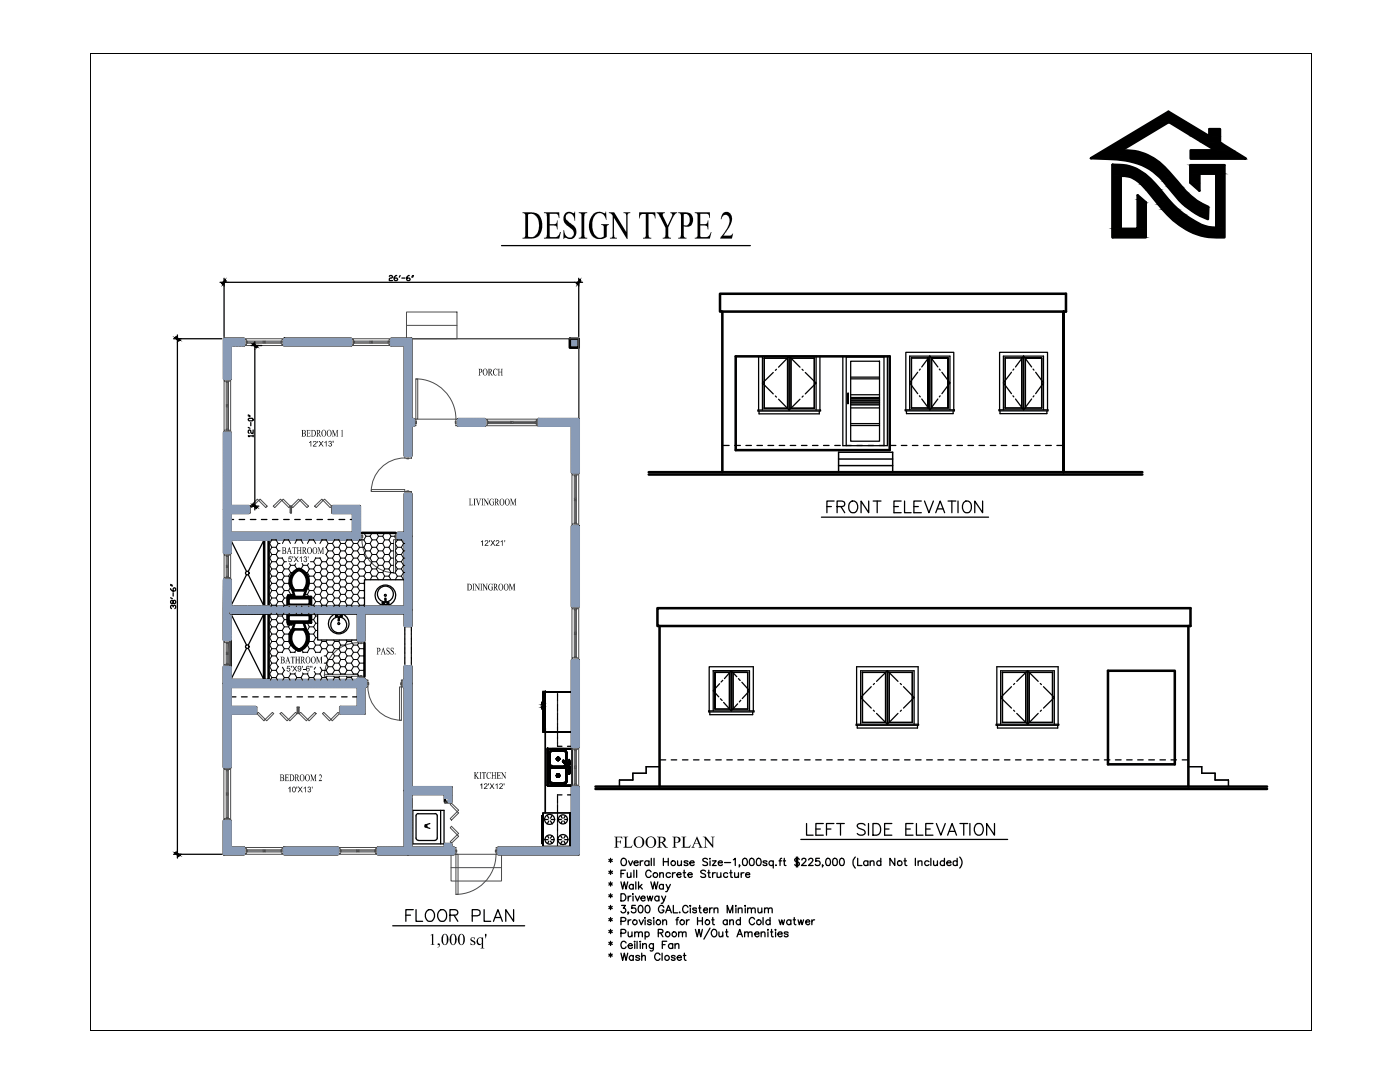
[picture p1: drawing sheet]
<svg xmlns="http://www.w3.org/2000/svg" width="279mm" height="216mm" viewBox="0 0 279 216" stroke-linecap="round" stroke-linejoin="round" font-family="sans-serif">
<defs><g id="words">
<text font-size="8.7" x="104.2" y="47.6">DESIGN TYPE 2</text>
<g font-size="5.7">
<text x="160.2" y="167.9">LEFT SIDE ELEVATION</text>
<text x="80.1" y="185.2">FLOOR PLAN</text>
</g>
<text font-size="5.3" x="164" y="103.4">FRONT ELEVATION</text>
<text font-size="4" x="84" y="166.5">W</text>
<g font-size="3.6">
<text x="122.5" y="169.1">FLOOR PLAN</text>
<text x="85.5" y="188.5">1,000 sq'</text>
</g>
<g font-size="2.2">
<text x="95.5" y="74.9">PORCH</text>
<text x="60.1" y="87.1">BEDROOM 1</text>
<text x="93.6" y="100.8">LIVINGROOM</text>
<text x="56.2" y="110.5">BATHROOM</text>
<text x="93.2" y="117.8">DININGROOM</text>
<text x="75.2" y="130.6">PASS.</text>
<text x="55.9" y="132.4">BATHROOM</text>
<text x="55.8" y="155.9">BEDROOM 2</text>
<text x="94.6" y="155.4">KITCHEN</text>
</g>
<g font-size="1.7">
<text x="61.5" y="89.1">12'X13'</text>
<text x="57.4" y="112.1">5'X13'</text>
<text x="95.8" y="108.9">12'X21'</text>
<text x="57.1" y="134">5'X9'-6&quot;</text>
<text x="57.4" y="158.1">10'X13'</text>
<text x="95.6" y="157.4">12'X12'</text>
</g>
</g></defs>
<!-- layer: A-Wall -->
<g fill="none" stroke="#000" stroke-width=".51">
<path d="M217.7 31.6l15.5-9.3 8.2 4.9v-1.4h2.1v2.7l5.1 3.2h-11v-1.7h5l-9.3-5.7-9.5 5.7a11.2 11.2 0 0 1 9.4 4.2l1.8 2.1a14.9 14.9 0 0 0 6.1 5v2.4a15.6 15.6 0 0 1-6.9-5.1l-1.1-1.3a12.7 12.7 0 0 0-10.2-5.5zM222.1 32.9v14.5h6.6v-7l-1.7-1.4v6.7h-3.3v-10.6h.8a5.1 5.1 0 0 1 3.4 1.8l1.1 1.1a34.2 34.2 0 0 0 6.4 6.9 12.9 12.9 0 0 0 9 2.5v-14.4h-6.8v3.5l1.8 1.5v-3.3h3.4v10.8M222.1 32.9a9.6 9.6 0 0 1 8.4 3.8l1 1a20.4 20.4 0 0 0 8.9 7.4l2.4 .4M222.1 32.9v14.5M237.6 33v3.5M242.8 34.7v10.8M44.7 67.6h4v1.3h-2.7v6.7h-1.3zM56.7 67.6h13.4v1.3h-13.4zM78.1 67.6h4v16h.5v1.3h-.5v6.1h-1.3v-22.1h-2.7zM44.7 86.3h1.3v14.7h3.7v1.3h-3.7v4h24.5v-4h-4.1v-1.3h5.4v6.7h-25.8v2.6h-1.3zM91.5 83.6h5.3v1.3h-5.3zM107.5 83.6h8v10.7h-1.4v-9.4h-6.6z"/>
<path d="M44.7 115.7h1.3v5.3h34.8v-13.3h-1.4v-1.4h1.4v-7.8h1.3v26.4h-1.3v-2.5h-8.1v5.4h-1.3v-5.4h-25.4v5.3h-1.3zM52.7 107.7h.9v13.3h-.9zM57.4 119.1h4.7v1.8h-4.7zM57.6 119.6v.9M57.6 119.5l.2-.2h3.9l.1 .2M57.9 119.1l-.4-.1v-.2h.7v.3M58.4 117.8l.4 1.3M59.3 113.9h.8M59.3 113.9a2.52 2.52 0 0 0-.5 3.9M59.4 113.6h.5M59.5 113.6a2.69 2.69 0 0 0-1.1 4.2M59.9 113.6a2.69 2.69 0 0 1 1.1 4.2"/>
<path d="M60.1 113.9a2.52 2.52 0 0 1 .5 3.9h-1.8M61.1 117.8l-.5 1.3M61.8 119.6v.9M114.1 105h1.4v16h-1.4zM44.7 133h1.3v2.7h25.4v-.3h1.3v.3h.3v1.4h-.3v5.3h-4.7v-1.3h3.4v-4h-25.4v4h5v1.3h-5v10.7h-1.3zM46 122.4h6.7v13.3h-6.7zM52.7 122.4h.9v13.3h-.9zM57.4 122.5h4.7v1.7h-4.7zM57.6 122.9v.9M57.6 123.8l.2 .2h3.8l.2-.2M57.6 122.9l.2-.2h3.9l.1 .2M57.6 120.5l.2 .2h3.8l.2-.2"/>
<path d="M57.9 124.2v.2h-.4v.2h.7v-.4M58.8 125.6a2.49 2.49 0 0 0 .8 4 2.25 2.25 0 0 0 1.6-2.9l-.6-1.1h-1.8M58.8 124.2l-.4 1.4a2.69 2.69 0 0 0 1.1 4.2M60.6 124.2l.5 1.4M61 125.6a2.64 2.64 0 0 1-1.4 4.2h-.2M61.8 122.9v.9M80.8 133h1.3v24.1h8v2.9h-1.3v-1.6h-6.7v10.7h6.7v-.6h1.3v.6h.5v1.4h-15.2v-1.4h5.4v-32h-.2v-1.4h.2zM114.1 131.7h1.4v17.4h-1.4zM44.7 163.8h1.3v5.3h2.7v1.4h-4zM56.7 169.1h10.7v1.4h-10.7zM99.5 169.1h14.6v-12h1.4v13.4h-16z"/>
</g>
<!-- layer: Details 1$0$A-SECT-XFINE -->
<g fill="#000" stroke="#000" stroke-width=".2">
<path d="M222.1 32.9h1.3zM227 39l1.1 .9h-1.1zM237.6 36.5l1.8 1.5zM237.6 36.5h1.8v1.5zM241.2 47.3l3.2 .1z"/>
<path d="M222.1 32.9l2 .1zM222.1 32.9l2 .1z"/>
<path d="M222.1 35.1l1.6 10.6v-10.6zM222.1 35.1l1.6 10.6h-1.6z"/>
<path d="M222.1 33h2.7zM222.1 33h2.7z"/>
<path d="M222.1 33l3.4 .2-.7-.2zM222.1 33l3.4 .2h-3.4z"/>
<path d="M222.1 33.2l4 .2-.6-.2zM222.1 33.2l4 .2h-4z"/>
<path d="M222.1 33.4l4.7 .3-.7-.3zM222.1 33.4l4.7 .3h-4.7z"/>
<path d="M222.1 33.7l5.2 .3-.5-.3zM222.1 33.7l5.2 .3h-5.2z"/>
<path d="M222.1 34l5.8 .4-.6-.4zM222.1 34l5.8 .4h-5.8z"/>
<path d="M222.1 34.4l6.4 .4-.6-.4zM222.1 34.4l6.4 .4h-6.4z"/>
<path d="M227 39.9l1.7 .5-.6-.5zM227 39.9l1.7 .5h-1.7z"/>
<path d="M222.1 34.8l6.8 .3-.4-.3zM222.1 34.8l6.8 .3h-6.8z"/>
<path d="M223.7 35.1h5.2zM223.7 35.1h5.2z"/>
<path d="M224.5 35.1l4.5 .1-.1-.1zM224.5 35.1l4.5 .1h-3.8z"/>
<path d="M225.2 35.2l3.9 .1zM225.2 35.2l3.9 .1z"/>
<path d="M225.6 35.3l3.7 .2-.2-.2zM225.6 35.3l3.7 .2h-3.3z"/>
<path d="M226 35.5l3.6 .2-.3-.2zM226 35.5l3.6 .2h-3.2z"/>
<path d="M226.4 35.7l3.3 .1-.1-.1zM226.4 35.7l3.3 .1h-3z"/>
<path d="M226.7 35.8l3.5 .5-.5-.5zM226.7 35.8l3.5 .5h-2.9z"/>
<path d="M227.3 36.3l3.2 .4-.3-.4zM227.3 36.3l3.2 .4h-2.8z"/>
<path d="M227.7 36.7l3 .2-.2-.2zM227.7 36.7l3 .2h-2.8z"/>
<path d="M227.9 36.9l3.6 .8-.8-.8zM227.9 36.9l3.6 .8h-2.8z"/>
<path d="M228.7 37.7l3 .3-.2-.3zM228.7 37.7l3 .3h-2.7z"/>
<path d="M229 38l4.2 1.9-1.5-1.9zM229 38l4.2 1.9h-2.8z"/>
<path d="M230.4 39.9l3.3 .6-.5-.6zM230.4 39.9l3.3 .6h-2.8z"/>
<path d="M237.6 34.7l1.8 1.8v-1.8zM237.6 34.7l1.8 1.8h-1.8z"/>
<path d="M237.6 33l6.8 1.7v-1.7zM237.6 33l6.8 1.7h-6.8z"/>
<path d="M242.8 34.7l1.6 10.8v-10.8zM242.8 34.7l1.6 10.8h-1.6z"/>
<path d="M227 40.4l1.7 5.3v-5.3zM227 40.4l1.7 5.3h-1.7z"/>
<path d="M222.1 45.7l6.6 1.7v-1.7zM222.1 45.7l6.6 1.7h-6.6z"/>
<path d="M230.9 40.5l3.2 .4-.4-.4zM230.9 40.5l3.2 .4h-2.8z"/>
<path d="M231.3 40.9l3.7 .8-.9-.8zM231.3 40.9l3.7 .8h-3z"/>
<path d="M232 41.7l3.1 .1-.1-.1zM232 41.7l3.1 .1h-3z"/>
<path d="M232.1 41.8l4.1 .9-1.1-.9zM232.1 41.8l4.1 .9h-3.3z"/>
<path d="M232.9 42.7l3.5 .1-.2-.1zM232.9 42.7l3.5 .1h-3.4z"/>
<path d="M233 42.8l4.3 .7-.9-.7zM233 42.8l4.3 .7h-3.6z"/>
<path d="M233.7 43.5l4.4 .4-.8-.4zM233.7 43.5l4.4 .4h-3.9z"/>
<path d="M234.2 43.9l4.3 .3-.4-.3zM234.2 43.9l4.3 .3h-4z"/>
<path d="M234.5 44.2l5.2 .7-1.2-.7zM234.5 44.2l5.2 .7h-4.4z"/>
<path d="M235.3 44.9h4.5zM235.3 44.9h4.5z"/>
<path d="M235.4 44.9l5 .2-.6-.2zM235.4 44.9l5 .2h-4.6z"/>
<path d="M235.8 45.1l5.4 .2-.8-.2zM235.8 45.1l5.4 .2h-5.1z"/>
<path d="M236.1 45.3l5.8 .1zM236.1 45.3l5.8 .1z"/>
<path d="M241.2 47.3l3.2 .1zM242.7 47.4h1.7z"/>
<path d="M236.2 45.4l6.6 .1zM236.2 45.4l6.6 .1z"/>
<path d="M236.3 45.5l8.1 .2v-.2zM236.3 45.5l8.1 .2h-7.7z"/>
<path d="M236.7 45.7l7.7 .4v-.4zM236.7 45.7l7.7 .4h-6.9z"/>
<path d="M237.5 46.1l6.9 .4v-.4zM237.5 46.1l6.9 .4h-6.2z"/>
<path d="M238.2 46.5l6.2 .2v-.2zM238.2 46.5l6.2 .2h-5.5z"/>
<path d="M238.9 46.7l5.5 .3v-.3zM238.9 46.7l5.5 .3h-4.7z"/>
<path d="M239.7 47l4.7 .1v-.1zM239.7 47l4.7 .1h-4z"/>
<path d="M240.4 47.1l4 .2v-.2zM240.4 47.1l4 .2h-3.2z"/>
</g>
<!-- layer: 0 -->
<g fill="#000" stroke="#000" stroke-width=".2">
<path d="M229.8 24.3l3.4-2 3.4 2zM238.7 42.6h2.4v.4z"/>
<path d="M220.4 30h4.7zM220.3 30h4.8z"/>
<path d="M220.3 30l6.2 .2zM220.1 30.2l.2-.2 6.2 .2z"/>
<path d="M220.1 30.2l7 .1-.6-.1zM219.9 30.3l.2-.1 7 .1z"/>
<path d="M219.9 30.3l7.9 .2-.7-.2zM219.6 30.5l.3-.2 7.9 .2z"/>
<path d="M219.6 30.5l8.8 .2-.6-.2zM219.2 30.7l.4-.2 8.8 .2z"/>
<path d="M219.2 30.7l9.8 .3-.6-.3zM218.8 31l.4-.3 9.8 .3z"/>
<path d="M218.8 31l11.4 .6-1.2-.6zM217.7 31.6l1.1-.6 11.4 .6z"/>
<path d="M217.7 31.6h12.5zM217.7 31.6h12.5z"/>
<path d="M218.9 31.6l11.4 .1zM218.9 31.6l11.4 .1z"/>
<path d="M221.2 31.7l9.3 .1zM221.2 31.7l9.3 .1z"/>
<path d="M222.9 31.8l7.9 .2-.3-.2zM222.9 31.8l7.9 .2h-6.2z"/>
<path d="M224.6 32l6.4 .2-.2-.2zM224.6 32l6.4 .2h-5.6z"/>
<path d="M225.4 32.2l5.9 .2-.3-.2zM225.4 32.2l5.9 .2h-5z"/>
<path d="M226.3 32.4h5zM226.3 32.4h5z"/>
<path d="M226.4 32.4l5.2 .2-.3-.2zM226.4 32.4l5.2 .2h-4.5z"/>
<path d="M227.1 32.6l4.9 .3-.4-.3zM227.1 32.6l4.9 .3h-4.1z"/>
<path d="M227.9 32.9l4.4 .4-.3-.4zM227.9 32.9l4.4 .4h-3.7z"/>
<path d="M228.6 33.3h3.8zM228.6 33.3h3.8z"/>
<path d="M228.7 33.3l4.1 .4-.4-.4zM228.7 33.3l4.1 .4h-3.3z"/>
<path d="M229.5 33.7l3.7 .5-.4-.5zM229.5 33.7l3.7 .5h-3.1z"/>
<path d="M230.1 34.2h3.2zM230.1 34.2h3.2z"/>
<path d="M223.8 30l9.5-5.7h-3.5zM220.4 30l9.4-5.7-6 5.7z"/>
<path d="M230.2 34.2l3.5 .6-.4-.6zM230.2 34.2l3.5 .6h-2.9z"/>
<path d="M230.8 34.8l3.4 .5-.5-.5zM230.8 34.8l3.4 .5h-2.7z"/>
<path d="M231.5 35.3l3.3 .7-.6-.7zM231.5 35.3l3.3 .7h-2.8z"/>
<path d="M232 36l3 .3-.2-.3zM232 36l3 .3h-2.7z"/>
<path d="M232.3 36.3l3.6 1-.9-1zM232.3 36.3l3.6 1h-2.8z"/>
<path d="M233.1 37.3h2.8zM233.1 37.3h2.8z"/>
<path d="M233.1 37.3l3.6 1-.8-1zM233.1 37.3l3.6 1h-2.8z"/>
<path d="M233.3 24.3l8.1 2.9-4.8-2.9zM233.3 24.3l8.1 2.9h-3.4z"/>
<path d="M233.9 38.3l3.3 .3-.5-.3zM233.9 38.3l3.3 .3h-3z"/>
<path d="M234.2 38.6l3.5 .6-.5-.6zM234.2 38.6l3.5 .6h-3z"/>
<path d="M234.7 39.2l3.6 .4-.6-.4zM234.7 39.2l3.6 .4h-3.2z"/>
<path d="M235.1 39.6l3.6 .3-.4-.3zM235.1 39.6l3.6 .3h-3.4z"/>
<path d="M235.3 39.9l3.5 .1zM235.3 39.9l3.5 .1z"/>
<path d="M241.4 25.8l2.1 1.4v-1.4zM241.4 25.8l2.1 1.4h-2.1z"/>
<path d="M238 27.2l5.5 1.3v-1.3zM238 27.2l5.5 1.3h-3.4z"/>
<path d="M240.1 28.5l5.8 1.5-2.4-1.5zM240.1 28.5l5.8 1.5h-3.3z"/>
<path d="M237.6 30l11 1.7-2.7-1.7zM237.6 30l11 1.7h-11z"/>
<path d="M238.7 42.6l.8 .4h1.6zM239.5 43h1.6v.7z"/>
<path d="M235.4 40l4.3 .6-.9-.6zM235.4 40l4.3 .6h-3.7z"/>
<path d="M236 40.6l3.9 .1-.2-.1zM236 40.6l3.9 .1h-3.8z"/>
<path d="M236.1 40.7l4.7 .4-.9-.4zM236.1 40.7l4.7 .4h-4.2z"/>
<path d="M236.6 41.1l4.5 .2-.3-.2zM236.6 41.1l4.5 .2h-4.3z"/>
<path d="M238 42.1l3.1 .5v-.5zM238 42.1l3.1 .5h-2.4z"/>
<path d="M236.8 41.3l4.3 .8v-.8zM236.8 41.3l4.3 .8h-3.1z"/>
<path d="M108.1 140.1l.1 .3zM108.1 140.1l.1 .3z"/>
<path d="M108.1 141.1l.1 .4zM108.1 141.1l.1 .4z"/>
<path d="M108.2 140.5h.2zM108.2 140.5h.2z"/>
<path d="M108.2 141.1l.2-.1zM108.2 141h.2z"/>
</g>
<!-- layer: Doors -->
<g fill="none" stroke="#4b4b4b" stroke-width=".2">
<path d="M79.4 67.6h36.1v16M51.6 99.9l.3-.3 1.4 1.4-.2 .3zM56.2 99.9l.3-.3 1.4 1.4-.2 .3zM59.6 99.6l.3 .3-1.5 1.4-.2-.3zM60.1 99.6l1.5 1.4-.3 .3-1.4-1.4zM64.5 99.9l.3-.3 1.4 1.4-.3 .3zM74.1 97.7h6.7v.4h-6.7zM80.8 91.4a6.7 6.7 0 0 0-6.7 6.7M80.8 98.1h1.3v.4h-1.3zM80.8 91h1.3v.4h-1.3zM81.2 97.9h.4v.2h-.4zM81.2 91.4h.4v.2h-.4z"/>
<path d="M49.7 101h.2v1.3h-.2zM49.9 101l1.5-1.4 .2 .3-1.4 1.4zM54.5 101l1.5-1.4 .2 .3-1.4 1.4zM57.9 101h.3v1.3h-.3zM62.8 101l1.4-1.4 .3 .3-1.4 1.4zM66.2 101h.2v1.3h-.2zM71.8 106.3h.4v1.4h-.4zM72.2 106.8h.2v.5h-.2zM72.2 107.7a6.7 6.7 0 0 0 6.7 6.6M78.5 107.7h.4v6.7h-.4zM78.8 106.8h.1v.5h-.1zM78.9 106.3h.5v1.4h-.5z"/>
<path d="M64.7 134.6h6.7v.3h-6.7zM71.4 128.3a6.7 6.7 0 0 0-6.7 6.6M71.4 134.9h1.3v.5h-1.3zM71.4 127.8h1.3v.5h-1.3zM71.8 134.8h.4v.1h-.4zM71.8 128.3h.4v.1h-.4zM73 135.7h.4v1.4h-.4zM73.4 136.2h.2v.5h-.2zM73.4 137a6.7 6.7 0 0 0 6.7 6.7M79.7 137.1h.4v6.6h-.4zM80 136.2h.1v.5h-.1zM80.1 135.7h.5v1.4h-.5z"/>
<path d="M51 141.1h.3v1.3h-.3zM51.3 142.4l.2-.3 1.4 1.4-.2 .3zM52.9 143.5l1.5-1.4 .2 .3-1.4 1.4zM55.9 142.4l.2-.3 1.5 1.4-.3 .3zM57.6 143.5l1.4-1.4 .3 .3-1.5 1.4zM59.3 141.1h.2v1.3h-.2zM59.5 141.1h.2v1.3h-.2zM59.7 142.4l.3-.3 1.4 1.4-.3 .3zM61.4 143.5l1.4-1.4 .3 .3-1.4 1.4zM64.4 142.4l.2-.3 1.5 1.4-.3 .3zM67.5 142.1l.2 .3-1.4 1.4-.2-.3zM67.7 141.1h.3v1.3h-.3z"/>
<path d="M114.1 149.1v8M114.3 149.1h1.1v.4h-1.1zM114.3 156.7h1.1v.4h-1.1zM114.6 149.5h.4v3.6h-.4zM114.6 153.1h.4v3.6h-.4zM114.6 149.8h.4M114.6 152.9h.4M114.6 156.4h.4M114.6 153.3h.4M114.8 149.8v3.1M114.8 153.3v3.1M115.5 149.1v8"/>
<path d="M88.8 160h1.3v.3h-1.3zM88.8 168.3h1.3v.2h-1.3zM89.8 160.5l.3-.2 1.4 1.4-.3 .3zM89.8 163.4l1.4-1.4 .3 .2-1.4 1.4zM89.8 168l1.4-1.4 .3 .3-1.4 1.4zM90 170.5h10.1v5.3h-10.1zM90 173.1h10.1M90.1 164.9l1.4 1.4-.3 .3-1.4-1.4zM90.6 169.1h.4v1.4h-.4zM91 169.6h.2v.4h-.2zM91 170.5h.4v8h-.4zM98.9 169.6h.1v.4h-.1z"/>
<path d="M99 170.4a8 8 0 0 1-8 8.1M99 169.1h.5v1.4h-.5z"/>
</g>
<!-- layer: 0 -->
<g fill="none" stroke="#000" stroke-width=".25">
<path d="M46 107.7l3.2 6.3M49.2 114.7l-3.2 6.3M49.5 114.7l3.2 6.3M52.7 107.7l-3.2 6.3M72.7 115.7h8.1v5.3h-8.1zM46 122.4l3.2 6.3M49.2 129.4l-3.2 6.3M49.5 129.4l3.2 6.3M52.7 122.4l-3.2 6.3M63.4 122.4h8v5.3h-8zM108.4 138.1h.1M108.4 138.1h.4h-.4"/>
<path d="M108.4 138.1h.4v2.6h-.4v-2.6h.4v2.6h-.4zM108.4 138.1v2.6v-2.6M108.8 138.1h.1M108.8 138.1v2.6v-2.6M108.8 138.1h5.3v8h-5.3zM108.8 138.1v8v-8M108.8 138.1v8M114.1 138.1h-5.3h5.3M114.1 138.1h.1M108.4 140.7h.4h-.4M108.4 140.7h.1M108.4 140.8h.1"/>
<path d="M108.4 140.8h.4h-.4M108.4 140.8h.4v5.3h-.4v-5.3h.4v5.3h-.4zM108.4 146.1h.4h-.4M108.4 140.8v5.3v-5.3M108.4 146.1h.1M108.8 146.1h.1M108.8 140.7h.1M108.8 140.8h.1M108.8 140.8v5.3v-5.3M114.1 146.1h-5.3h5.3M114.1 146.1h.1M114.1 146.1v-8v8"/>
<path d="M108.1 168.3v-5.5h.2v5.5M108.1 162.8h.2v5.5h-.2zM108.1 168.3h.2M108.2 167.9h.1M108.2 167.9h.1v.2h-.1zM108.2 168h.1v.3h-.1zM108.2 168.1h.1v.2h-.1zM108.2 168.3h.1M108.2 166.8h.1M108.2 166.8h.1v.2h-.1zM108.2 166.8h.1v.4h-.1zM108.2 167h.1v.2h-.1z"/>
<path d="M108.2 167.2h.1M108.2 162.8h.1M108.2 162.8h.1v.2h-.1zM108.2 162.8h.1v.3h-.1zM108.2 163h.1v.2h-.1zM108.2 163.2h.1M108.2 163.9h.1M108.2 163.9h.1v.2h-.1zM108.2 163.9h.1v.3h-.1zM108.2 164.1h.1v.2h-.1zM108.2 164.3h.1M108.2 165.3h.1"/>
<path d="M108.2 165.3h.1v.3h-.1zM108.2 165.4h.1v.3h-.1zM108.2 165.6h.1v.2h-.1zM108.2 165.8h.1M108.3 162.4h.1M108.3 168.6h.1M108.3 168.6v-6.2v6.2M108.4 162.2h5.7v6.7h-5.7zM108.4 162.2h5.3v6.7h-5.3zM108.7 163.5h.7M108.8 167.5h.6M109.2 162.7l.3 .6"/>
<path d="M109.3 166.8l.2 .4M109.5 163.8l-.3 .6M109.5 167.8l-.2 .5M109.9 163.8l.3 .6M109.9 167.8l.3 .5M110 163.5h.7M110 167.5h.6M110.2 166.8l-.3 .4M110.2 162.7l-.3 .6M111.4 167.5h.6M111.5 163.5h.5M111.9 166.7l.3 .5"/>
<path d="M111.9 162.8l.3 .5M112.2 163.8l-.3 .5M112.2 167.8l-.3 .6M112.5 163.8l.3 .5M112.5 167.8l.4 .6M112.7 163.5h.6M112.7 167.5h.7M112.8 162.8l-.3 .5M112.9 166.7l-.4 .5M113.7 162.2v6.7v-6.7h.4v6.7h-.4h.4v-6.7z"/>
<circle cx="49.4" cy="114.3" r=".36"/>
<circle cx="49.4" cy="129" r=".36"/>
<circle cx="109.7" cy="167.5" r=".91"/>
<circle cx="109.7" cy="163.5" r=".99"/>
<circle cx="112.3" cy="163.5" r=".91"/>
<circle cx="112.3" cy="167.5" r=".99"/>
</g>
<!-- layer: A-Flor-Appl -->
<g fill="none" stroke="#000" stroke-width=".25">
<path d="M76.8 119.5h.2M67 122.7h1.3v.4h-1.4zM67 122.8l.2-.1 .1 .3h-.3zM67.5 123.7h.2M67.5 123.1a1.59 1.59 0 0 0-1.3 2.4 1.59 1.59 0 0 0 2.7 0 1.59 1.59 0 0 0-1.2-2.4M67.5 123.1v.8h.2v-.8M67.9 122.8h.2l.1 .2h-.3zM68.4 122.5a2.05 2.05 0 0 1 .8 3.2 2.05 2.05 0 0 1-3.3-.1 2.05 2.05 0 0 1 .9-3.1l1.6 .1M76.2 120.7a2.05 2.05 0 0 1-.9-3.1 2.05 2.05 0 0 1 3.2-.1 2.05 2.05 0 0 1-.8 3.2h-1.5M76.3 120.2l1.3-.1v.5h-1.3zM76.3 120.3l.2-.1 .1 .3h-.3zM77 120.1a1.59 1.59 0 0 0 1.3-2.4 1.59 1.59 0 0 0-2.8 0 1.59 1.59 0 0 0 1.3 2.4"/>
<path d="M77.1 120.1l-.1-.7h-.2v.8M77.2 120.3h.3v.1l-.3 .1z"/>
<circle cx="76.9" cy="118.8" r=".19"/>
<circle cx="67.6" cy="124.4" r=".19"/>
</g>
<!-- layer: A-FLOR-APPLIANCE -->
<path d="M82.4 161.7h6.2v6.7h-6.2zM87.9 161.7v6.7" fill="none" stroke="#000" stroke-width=".25"/>
<!-- layer: 0 -->
<g fill="#000">
<circle cx="109.3" cy="156.7" r=".19"/>
<circle cx="109.3" cy="149.4" r=".19"/>
<circle cx="109.7" cy="150.3" r=".19"/>
<circle cx="109.7" cy="153.7" r=".19"/>
<circle cx="109.7" cy="155.9" r=".19"/>
<circle cx="109.7" cy="152.5" r=".19"/>
<circle cx="109.7" cy="156" r=".19"/>
<circle cx="109.7" cy="153.5" r=".19"/>
<circle cx="109.7" cy="152.7" r=".19"/>
<circle cx="109.7" cy="150.2" r=".19"/>
<circle cx="109.8" cy="153.4" r=".19"/>
<circle cx="109.8" cy="156.1" r=".19"/>
<circle cx="109.8" cy="150.1" r=".19"/>
<circle cx="109.8" cy="152.8" r=".19"/>
<circle cx="109.9" cy="156.2" r=".19"/>
<circle cx="109.9" cy="153.3" r=".19"/>
<circle cx="109.9" cy="149.9" r=".19"/>
<circle cx="109.9" cy="152.9" r=".19"/>
<circle cx="110" cy="149.9" r=".19"/>
<circle cx="110" cy="156.3" r=".19"/>
<circle cx="110" cy="152.9" r=".19"/>
<circle cx="110" cy="153.2" r=".19"/>
<circle cx="110.2" cy="149.8" r=".19"/>
<circle cx="110.2" cy="153" r=".19"/>
<circle cx="110.2" cy="156.3" r=".19"/>
<circle cx="110.2" cy="153.2" r=".19"/>
<circle cx="112.3" cy="152" r=".19"/>
<circle cx="112.5" cy="152" r=".19"/>
<circle cx="112.5" cy="151.8" r=".19"/>
<circle cx="112.6" cy="153.2" r=".19"/>
<circle cx="112.6" cy="153" r=".19"/>
<circle cx="112.6" cy="156.3" r=".19"/>
<circle cx="112.6" cy="149.8" r=".19"/>
<circle cx="112.7" cy="153.2" r=".19"/>
<circle cx="112.7" cy="156.3" r=".19"/>
<circle cx="112.7" cy="149.9" r=".19"/>
<circle cx="112.7" cy="152.9" r=".19"/>
<circle cx="112.8" cy="149.9" r=".19"/>
<circle cx="112.8" cy="156.2" r=".19"/>
<circle cx="112.8" cy="153.3" r=".19"/>
<circle cx="112.8" cy="152.9" r=".19"/>
<circle cx="112.9" cy="149.9" r=".19"/>
<circle cx="113" cy="153.4" r=".19"/>
<circle cx="113" cy="156.1" r=".19"/>
<circle cx="113" cy="150.1" r=".19"/>
<circle cx="113" cy="152.8" r=".19"/>
<circle cx="113" cy="153.5" r=".19"/>
<circle cx="113" cy="156" r=".19"/>
<circle cx="113" cy="150.2" r=".19"/>
<circle cx="113" cy="152.7" r=".19"/>
<circle cx="113" cy="153.7" r=".19"/>
<circle cx="113" cy="155.9" r=".19"/>
<circle cx="113" cy="152.5" r=".19"/>
<circle cx="113" cy="150.3" r=".19"/>
<circle cx="113.6" cy="152.5" r=".19"/>
<circle cx="113.6" cy="152.9" r=".19"/>
<circle cx="113.6" cy="154.4" r=".19"/>
<circle cx="113.6" cy="151.8" r=".19"/>
<circle cx="113.6" cy="153.7" r=".19"/>
<circle cx="114.1" cy="149.4" r=".19"/>
</g>
<g fill="none" stroke="#000" stroke-width=".38">
<path d="M109.3 156.7h4.8M109.3 156.7h4.8zM109.3 149.4h4.8h-4.8M109.3 156.7v-7.3v7.3M109.7 153.7v2.5M109.7 155.9l.1 .2M109.7 155.9v.1v-.1M109.7 153.7v2.2v-2.2M109.7 152.5l.1 .3M109.7 152.5v.2v-.2M109.7 150.3v2.2v-2.2M109.7 150.3v2.2"/>
<path d="M109.7 153.7v2.2M109.7 156.2l.3 .2h2.7l.3-.2M109.7 156h.1M109.7 153.5v.2v-.2M109.7 152.8l.3 .2M109.7 152.7h.1M109.7 150.2v.1v-.1M109.7 150v2.8M109.7 153.5v.2M109.7 156.2l.2 .1M109.8 156.1l.1 .1-.1-.1M109.8 153.4h.1"/>
<path d="M109.8 153.4l.4-.2 2.6 .1 .2 .4v2.4l-.4 .2-2.7-.1-.2-.3zM109.8 152.8l.1 .1-.1-.1M109.8 150.1l-.1 .1 .1-.1M109.8 150.1l.4-.3 2.6 .1 .2 .4v2.5l-.4 .2-2.7-.1-.2-.4zM109.8 156.1l.1 .1M109.8 153.4l-.1 .1M109.8 152.8l.1 .1M109.8 150.1l-.1 .2M109.9 153.2l-.2 .5M109.9 149.9l-.2 .4v-.3M109.9 149.9l-.2 .1M109.9 156.2h.1"/>
<path d="M109.9 153.3l-.1 .1 .1-.1M109.9 152.9h.1M109.9 149.9l-.1 .2 .1-.2M109.9 156.2l.1 .1M110 153.2l-.2 .2M110 156.3h.2h-.2M110 153.2h.1M110 149.9l-.2 .2M110 152.9l.2 .1-.2-.1M110 149.9h.1M110 156.3h.2M110 152.9l.2 .1"/>
<path d="M110.2 156.3h2.4h-2.4M110.2 153.2h-.2h.2M110.2 153h2.4h-2.4M110.2 149.8l-.2 .1 .2-.1M110.2 153.1l-.3 .1M110.2 153.2h-.2M110.2 149.8h2.4M110.2 149.8l-.3 .1M110.2 153.1h2.4M110.2 156.3h2.4M110.2 149.8l-.2 .1M110.2 153h2.4"/>
<path d="M111.1 154.8l.1 .2M111.1 154.8v.1M111.1 151.4l.1 .3M111.1 151.4v.1M111.1 154.6v.2h.3M111.1 154.9l.3 .2M111.1 154.6v.3M111.1 154.9l.1 .1 .2-.2v.3l-.2-.1M111.1 154.6v.2h.3l-.3 .1v-.1M111.1 151.3v.1h.3M111.1 151.5l.3 .2M111.1 151.3v.2"/>
<path d="M111.1 151.5l.1 .2 .2-.3v.3h-.2M111.1 151.3v.1h.3l-.3 .1v-.1M111.1 151.3l.3 .1-.3-.1 .1-.1 .2 .2-.2-.2h.2v.2v-.2h.1l-.1 .2 .1-.2 .1 .1-.2 .1 .2-.1v.1h-.2h.2v.1l-.2-.1 .2 .1-.1 .2-.1-.3 .1 .3h-.1v-.3v.3h-.2l.2-.3-.2 .3-.1-.2 .3-.1-.3 .1v-.1h.3h-.3zM111.1 151.3l.4-.1 .1 .2-.1 .3-.4-.2 .4 .2 .1-.4-.4-.1-.1 .3zM111.2 154.5l-.1 .1 .3 .2M111.2 155h.3M111.2 154.5h.3M111.2 154.5l-.1 .3M111.2 154.5l-.1 .1 .3 .2-.2-.3h.2M111.2 154.5l.2 .3-.2-.3h.2v.3v-.3h.1l-.1 .3 .1-.3 .1 .1-.2 .2 .2-.2v.2h-.2h.2v.1l-.2-.1 .2 .1-.1 .1-.1-.2 .1 .2-.1 .1v-.3v.3l-.2-.1 .2-.2-.2 .2-.1-.1 .3-.1-.3 .1v-.1h.3h-.3v-.2l.3 .2-.3-.2zM111.2 154.5h.3l.1 .3-.2 .3-.3-.2 .3 .2a.29 .29 0 0 0 .3-.4 .29 .29 0 0 0-.4-.2 .29 .29 0 0 0-.2 .4zM111.2 151.2l-.1 .1 .3 .1"/>
<path d="M111.2 151.7h.3M111.2 151.2h.3M111.2 151.2l-.1 .2M111.4 154.8v.3l-.2-.1 .2-.2-.3 .1 .1 .1M111.4 154.8l.1 .2-.1 .1M111.4 154.8l.2 .1-.1 .1M111.4 154.8h.2v.1M111.4 154.8l.2-.2v.2M111.4 154.5h-.2l.2 .3M111.4 154.5l.2 .1M111.4 154.5l-.3 .1M111.4 151.4v.3h-.2l.2-.3-.3 .1 .1 .2"/>
<path d="M111.4 151.4l.1 .3h-.1M111.4 151.4l.2 .1-.1 .2M111.4 151.4h.2v.1M111.4 151.4l.2-.1v.1M111.4 151.2h-.2l.2 .2M111.4 151.2l.2 .1M111.4 151.2l-.3 .1M111.4 151.2h-.2l.2 .2-.3-.1 .1-.1M111.5 154.5h-.1v.3M111.5 154.5l.1 .3M111.5 155l.1-.1-.2-.1 .1 .2-.1 .1M111.5 154.5h-.1v.3l.1-.3 .1 .1"/>
<path d="M111.5 151.2h-.1v.2M111.5 151.2l.1 .2M111.5 151.7l.1-.2-.2-.1 .1 .3h-.1M111.5 151.2h-.1v.2l.1-.2 .1 .1M111.6 154.6l-.1-.1-.1 .3M111.6 154.9l-.2 .2M111.6 154.6v.3M111.6 151.3l-.1-.1-.1 .2M111.6 151.5l-.2 .2M111.6 151.3v.2M111.6 154.8l-.1 .2M111.6 154.8v-.2l-.2 .2h.2v.1"/>
<path d="M111.6 151.4l-.1 .3M111.6 151.4v-.1l-.2 .1h.2v.1M112.3 152l1.3 1.2zM112.3 152l.2-.2 1.1 1.1-.2 .1zM112.3 152l.2-.2 1.1 1.2-.1 .1zM112.5 151.8l1.2 1.3zM112.5 151.8l-.2 .2 .2-.2M112.5 151.9v.1M112.5 152h.1M112.5 151.9h.1M112.5 151.9v.1zM112.6 153.2h-2.4h2.4"/>
<path d="M112.6 156.3h.1h-.1M112.6 149.8h-2.4h2.4M112.6 153l.1-.1-.1 .1M112.6 153.2h.1M112.6 153.1l.1 .1M112.6 149.8h.1M112.6 149.8l.1 .1M112.7 153.2l.4 .3-.1 2.7M112.7 153.2l.3 .2 .1 .3M112.7 153.2h-.1h.1M112.7 156.3h.1M112.7 149.8l.3 .2"/>
<path d="M112.7 149.9l-.1-.1 .1 .1M112.7 152.9h.1M112.7 156.3h-.1M112.7 153.2l.1 .1M112.7 149.8l.2 .1M112.7 152.9l-.1 .1M112.7 149.9h.1M112.8 153.3h.1M112.8 156.2l.2-.1-.2 .1M112.8 149.9h.1M112.8 152.9l.2-.1-.2 .1M112.8 153.3l.2 .1"/>
<path d="M112.8 149.9l.2 .2M112.9 149.9l.2 .4M112.9 149.9l.1 .1M113 156.1l-.3 .2M113 153.4v.3M113 153.4l-.2-.1 .2 .1M113 156.1h.1M113 152.8l-.3 .1M113 150.1v.2M113 150.1l-.2-.2 .2 .2M113 152.8h.1M113 153.5h.1"/>
<path d="M113 156v-.1v.1M113 150.2v-.1v.1M113 152.7v-.2v.2M113 156v.1M113 150v2.8M113 152.8l-.3 .2h-2.7M113 152.7v.1M113 155.9v-2.2v2.2M113 153.7v-.2v.2M113 152.5v-2.2v2.2M113 150.3v-.1v.1M113 155.9v.1"/>
<path d="M113 150.3v2.2M113 153.7v2.2M113 152.5v.2M113.1 155.9l-.1 .3M113.1 152.5l-.1 .3M113.4 153l.3 .3zM113.4 152.3l.1 .2M113.4 152.3l.1 .1M113.4 153.9l.1 .1M113.4 153.1l.1 .1M113.4 153l.2-.1 .2 .2-.1 .2-.2-.2 .1-.1 .2 .1-.1 .2zM113.5 152.2l.1 .1"/>
<path d="M113.5 152.4l.1 .1M113.5 152.2v.2M113.5 152.4l.1-.1-.1 .2M113.5 152.2l.1 .1h-.2M113.5 152.2h.3l-.2 .1 .2-.1-.2 .1 .2 .1-.2-.1 .2 .1-.1 .1-.1-.2 .1 .2-.1-.2-.1 .2 .1-.2-.1 .2 .1-.2-.1 .1 .1-.1zM113.5 152.2h.3v.2l-.3 .1 .3-.1a.18 .18 0 0 0-.2-.3 .17 .17 0 0 0-.1 .3zM113.5 153.8l.1 .1M113.5 154h.1M113.5 153.8v.2M113.5 154l.1-.1-.1 .1M113.5 153.8l.1 .1h-.2M113.5 153.8h.3l-.2 .1 .2-.1-.2 .1 .2 .1-.2-.1 .2 .1-.2-.1 .1 .1-.1-.1-.1 .1 .1-.1-.1 .1 .1-.1-.1 .1 .1-.1z"/>
<path d="M113.5 153.8a.16 .16 0 0 1 .2-.1 .16 .16 0 0 1 0 .3 .16 .16 0 0 1-.2 0 .16 .16 0 0 0 .2 0 .16 .16 0 0 0 0-.3 .16 .16 0 0 0-.2 .1v.2zM113.5 153l.1 .1M113.5 153.2l.1 .1M113.5 153v.2M113.5 153.2l.1-.1-.1 .1M113.5 153l.1 .1h-.2M113.5 152.5h.2M113.5 152.2h.2M113.5 152.2l-.1 .1M113.5 153.7l.1 .2M113.5 154h.2M113.5 153.7h.2"/>
<path d="M113.5 153.7l-.1 .2M113.5 152.9l.1 .2M113.5 153.2h.2M113.5 152.9h.2M113.5 152.9l-.1 .2M113.5 152.9l.1 .2v-.2M113.5 152.9l.1 .2-.1-.2 .1 .2 .1-.2-.1 .2 .1-.2 .1 .1-.2 .1 .2-.1-.2 .1 .2 .1-.2-.1 .2 .1-.2-.1 .1 .1-.1-.1-.1 .1zM113.5 152.9h.2l.1 .3h-.3h.3l-.1-.3h-.2v.3zM113.6 153.7v.7v-.7M113.6 151.8v.7v-.7M113.6 152.9l.2 .2zM113.6 151.8v.7z"/>
<path d="M113.6 153.7v.7zM113.6 154.4h.1M113.6 153.7h.1M113.6 152.3l-.1 .2M113.6 152.3v.2M113.6 152.3l.2 .1-.1 .1M113.6 152.3l.2 .1M113.6 152.3h.2M113.6 152.1v.2M113.6 152.1l.2 .1M113.6 152.1l-.1 .1M113.6 152.5v-.2l.2 .1-.1 .1"/>
<path d="M113.6 152.1v.2l-.1-.1M113.6 153.9l-.1 .1M113.6 153.9v.1M113.6 153.9l.1 .1M113.6 153.9l.2 .1M113.6 153.9h.2M113.6 153.7v.2M113.6 153.7l.2 .1M113.6 153.7l-.1 .1M113.6 153.7v.2l-.1-.2M113.6 153.1l-.1 .1M113.6 153.1v.2"/>
<path d="M113.6 153.1l.1 .1M113.6 153.1l.2 .1M113.6 153.1h.2M113.6 152.9v.2M113.6 152.9l.2 .1M113.6 152.9l-.1 .1M113.6 152.5v-.7v.7M113.6 154.4v-.7v.7M113.6 152.5h.1M113.6 151.8h.1M113.7 152.2l-.1 .1M113.7 152.2l.1 .1"/>
<path d="M113.7 152.2l-.1 .1 .2-.1M113.7 153.7l-.1 .2M113.7 153.7l.1 .2M113.7 154l-.1-.1v.1M113.7 153.7l-.1 .2 .2-.1M113.7 152.9l-.1 .2M113.7 152.9l.1 .2M113.7 153.2l-.1-.1v.2M113.7 152.9l-.1 .2 .1-.2 .1 .1M113.8 152.2l-.2 .1M113.8 152.4l-.2 .1M113.8 152.3l-.1 .2"/>
<path d="M113.8 152.2v.2M113.8 152.3h-.2l.2 .1M113.8 153.8l-.2 .1M113.8 154h-.2M113.8 153.9l-.1 .1M113.8 153.8v.2M113.8 153.9h-.2l.2 .1M113.8 153l-.1-.1-.1 .2M113.8 153.2l-.2 .1M113.8 153.1l-.1 .1M113.8 153v.2M113.8 153.1h-.2l.2 .1"/>
<path d="M114.1 149.4h-4.8v7.3M114.1 149.4v7.3v-7.3M114.1 149.4v7.3"/>
</g>
<!-- layer: G-Sect -->
<path d="M108.8 145.3v16.9" fill="none" stroke="#000" stroke-width=".34"/>
<!-- layer: E-LIGHTING -->
<g fill="none" stroke="#000" stroke-width=".25">
<path d="M111.3 138.1h.1M111.3 138.2v.1M111.3 138.5v.1M111.3 138.7v.1M111.3 138.9v.1M111.3 139.1v.1M111.3 139.3v.1M111.3 139.6v.1M111.3 139.8v.1M111.3 140v.1M111.3 140.2v.1M111.3 140.4v.2"/>
<path d="M111.3 140.7v.1M111.3 140.9v.1M111.3 141.1v.1M111.3 141.3v.2M111.3 141.5v.2M111.3 141.8v.1M111.3 142v.1M111.3 142.2v.2M111.3 142.4v.2M111.3 142.6v.2M111.3 142.9v.1M111.3 143.1v.1"/>
<path d="M111.3 143.3v.2M111.3 143.5v.2M111.3 143.8v.1M111.3 144v.1M111.3 144.2v.1M111.3 144.4v.2M111.3 144.6v.2M111.3 144.9v.1M111.3 145.1v.1M111.3 145.3v.1M111.3 145.5v.2M111.3 145.8v.1"/>
<path d="M111.3 146v.1M111.3 146.2v.1M111.3 146.4v.1M111.3 146.7v.1M111.3 146.9v.1M111.3 147.1v.1M111.3 147.3v.1M111.3 147.6h.1M111.3 147.8v.1M111.3 148v.1M111.3 148.2v.1M111.3 148.4v.1"/>
<path d="M111.3 148.7h.1M111.3 148.9h.9M111.3 158.8v.1M111.3 159v.2M111.3 159.3v.1M111.3 159.5v.1M111.3 159.7v.1M111.3 159.9v.1M112.2 158.6l-.9 .1M113.3 148.9h.8M113.3 158.6h.8M111.3 160.1v.2"/>
<path d="M111.3 160.4v.1M111.3 160.6v.1M111.3 160.8v.1M111.3 161v.1M111.3 161.3v.1M111.3 161.5v.1M111.3 161.7v.1M111.3 161.9v.1M111.3 162.2h.1M111.3 162.4v.1M111.3 162.6v.1M111.3 162.8v.1"/>
<path d="M111.3 163.1h.1M111.3 163.3v.1M111.3 163.5v.1M111.3 163.7v.1M111.3 163.9v.1M111.3 164.2h.1M111.3 164.4v.1M111.3 164.6v.1M111.3 164.8v.1M111.3 165v.1M111.3 165.3h.1M111.3 165.5v.1"/>
<path d="M111.3 165.7v.1M111.3 165.9v.1M111.3 166.1v.1M111.3 166.4v.1M111.3 166.6v.1M111.3 166.8v.1M111.3 167v.1M111.3 167.2v.2M111.3 167.5v.1M111.3 167.7v.1M111.3 167.9v.1M111.3 168.1v.2"/>
<path d="M111.3 168.3v.2M111.3 168.6v.1M111.3 168.8v.1M111.3 169v.1"/>
</g>
<!-- layer: Walls_  Normal -->
<g fill="none" stroke="#899bb6" stroke-width=".34">
<path d="M113.7 67.8l.3-.2-.3 .3M113.7 68.4l.9-.8-.9 .9M113.7 67.6h.1M113.7 68.1l.5-.5-.5 .5M113.7 68.9l1.3-1.3-1.3 1.3M113.8 67.6h.1M113.9 67.6l-.2 .2M114 67.6l-.3 .3 .4-.3M114.1 67.6l-.4 .4M114.1 67.6l-.4 .5M114.2 69.4l1.3-1.3-1.3 1.3M114.3 67.6l-.6 .6"/>
<path d="M114.3 67.6l-.6 .6 .7-.6M114.4 67.6l-.7 .7M114.5 67.6l-.8 .8M114.7 67.6l-1 1M114.7 67.6l-1 1.1M114.8 67.6l-1.1 1.1M114.9 67.6l-1.2 1.2 1.2-1.2M114.9 67.6l-1.2 1.2M115.1 69.4l.4-.4-.3 .4M115.2 67.6l-1.5 1.4M115.2 67.6l-1.5 1.6M115.3 67.6l-1.6 1.6"/>
<path d="M115.4 67.6l-1.7 1.7M115.5 67.6l-1.8 1.8 1.8-1.8M115.5 67.7l-1.7 1.7 1.7-1.6M115.5 68.3l-1.1 1.1 1.1-1.1M115.5 68.7l-.8 .7M115.5 68.9l-.6 .5M115.5 69.2l-.2 .2M115.5 67.6l-1.7 1.8M115.5 67.8l-1.6 1.6M115.5 67.9l-1.5 1.5M115.5 68l-1.4 1.4M115.5 68.1l-1.4 1.3"/>
<path d="M115.5 68.1l-1.2 1.3M115.5 68.2l-1.1 1.2M115.5 68.4l-1.1 1M115.5 68.4l-1 1 1-1M115.5 68.5l-.9 .9M115.5 68.6l-.8 .8M115.5 68.9l-.5 .5M115.5 68.9l-.5 .5 .5-.4M115.5 69.1l-.3 .3M115.5 69.2l-.3 .2M115.5 69.3l-.1 .1M115.5 69.3v.1"/>
</g>
<circle cx="115.5" cy="69.4" r=".17" fill="#899bb6"/>
<!-- layer: A-Wall -->
<path d="M113.7 67.6h1.8v1.8h-1.8z" fill="none" stroke="#000" stroke-width=".51"/>
<!-- layer: Doors -->
<g fill="none" stroke="#4b4b4b" stroke-width=".2">
<path d="M44.7 75.6v10.7M44.8 75.6h1.1v.5h-1.1zM45.1 76.1h.5v4.9h-.5zM45.1 76.3h.5M45.4 76.3v4.5M46 75.6v10.7M48.7 67.7h.5v1.1h-.5zM48.7 67.6h8M48.7 68.9h8M49.2 68.1h3.5v.4h-3.5zM49.4 68.1v.4M49.4 68.3h3.1"/>
<path d="M52.5 68.1v.4M52.7 68.1h3.6v.4h-3.6zM52.9 68.3h3.2M52.9 68.1v.4M56.1 68.1v.4M56.3 67.7h.4v1.1h-.4zM70.1 67.7h.4v1.1h-.4zM70.1 67.6h8M70.1 68.9h8M70.5 68.1h3.6v.4h-3.6zM70.8 68.3h3M70.8 68.1v.4"/>
<path d="M73.8 68.1v.4M74.1 68.1h3.6v.4h-3.6zM74.3 68.3h3.1M74.3 68.1v.4M77.4 68.1v.4M77.7 67.7h.4v1.1h-.4zM80.8 67.6h34.7v16v-16M81.1 62.3h10.1v5.3h-10.1zM81.1 64.9h10.1M83 75.6a8 8 0 0 1 8 8h-7.6M83 75.6h.4v8h-.4zM44.8 85.8h1.1v.5h-1.1z"/>
<path d="M45.1 81h.5v4.8h-.5zM45.1 80.8h.5M45.1 85.6h.5M45.1 81.2h.5M45.4 81.2v4.4M82.6 83.6h.4v1.3h-.4zM83 84h.1v.5h-.1zM90.9 84h.1v.5h-.1zM91 83.6h.5v1.3h-.5zM96.8 83.8h.5v1.1h-.5zM96.8 84.9h10.7M96.8 83.6h10.7"/>
<path d="M97.3 84.1h4.8v.4h-4.8zM97.5 84.1v.4M97.5 84.3h4.4M101.9 84.1v.4M102.1 84.1h4.9v.4h-4.9zM102.4 84.3h4.4M102.4 84.1v.4M106.8 84.1v.4M107 83.8h.5v1.1h-.5zM114.1 94.3v10.7M114.3 94.3h1.1v.5h-1.1zM114.6 94.8h.4v4.9h-.4z"/>
<path d="M114.6 99.7h.4v4.8h-.4zM114.6 95h.4M114.6 99.4h.4M114.6 99.9h.4M114.8 95v4.4M114.8 99.9v4.4M115.5 94.3v10.7M44.7 110.3v5.4M44.8 115.3h1.1v.4h-1.1zM44.8 110.3h1.1v.5h-1.1zM45.1 113h.5v2.3h-.5zM45.1 110.8h.5v2.2h-.5z"/>
<path d="M45.1 115h.5M45.1 113.2h.5M45.1 111h.5M45.1 112.8h.5M45.4 111v1.8M45.4 113.2v1.8M46 110.3v5.4M114.3 104.5h1.1v.5h-1.1zM114.6 104.3h.4M44.7 127.7v5.3M44.8 132.6h1.1v.4h-1.1zM44.8 127.7h1.1v.5h-1.1z"/>
<path d="M45.1 130.4h.5v2.2h-.5zM45.1 128.2h.5v2.2h-.5zM45.1 132.4h.5M45.1 130.6h.5M45.1 128.4h.5M45.1 130.2h.5M45.4 128.4v1.8M45.4 130.6v1.8M46 127.7v5.3M114.1 121v10.7M114.3 121h1.1v.5h-1.1zM114.3 131.3h1.1v.4h-1.1z"/>
<path d="M114.6 121.5h.4v4.9h-.4zM114.6 126.4h.4v4.9h-.4zM114.6 121.7h.4M114.6 126.1h.4M114.6 131h.4M114.6 126.6h.4M114.8 121.7v4.4M114.8 126.6v4.4M115.5 121v10.7M44.7 153.1v10.7M44.8 153.1h1.1v.4h-1.1zM45.1 153.5h.5v4.9h-.5z"/>
<path d="M45.1 158.4h.5v5h-.5zM45.1 153.8h.5M45.1 158.2h.5M45.1 158.7h.5M45.4 153.8v4.4M45.4 158.7v4.4M46 153.1v10.7M44.8 163.4h1.1v.4h-1.1zM45.1 163.1h.5M48.7 169.2h.5v1.1h-.5zM48.7 169.1h8M48.7 170.5h8"/>
<path d="M49.2 169.6h3.5v.4h-3.5zM49.4 169.6v.4M49.4 169.8h3.1M52.5 169.6v.4M52.7 169.6h3.6v.4h-3.6zM52.9 169.6v.4M52.9 169.8h3.2M56.1 169.6v.4M56.3 169.2h.4v1.1h-.4zM67.4 169.2h.5v1.1h-.5zM67.4 169.1h8M67.4 170.5h8"/>
<path d="M67.9 169.6h3.5v.4h-3.5zM68.1 169.8h3.1M68.1 169.6v.4M71.2 169.6v.4M71.4 169.6h3.6v.4h-3.6zM71.6 169.8h3.2M71.6 169.6v.4M74.8 169.6v.4M75 169.2h.4v1.1h-.4z"/>
</g>
<!-- layer: A-ANNO-DIM-14 -->
<g fill="none" stroke="#000" stroke-width=".25">
<path d="M44.7 56.3v10.9M45.5 56.3h69.2M77.7 55.1l.1-.1h.4l.1 .1-.1 .4h-.4l-.1 .2v.3h.6M79.2 55l-.5 .3v.5l.1 .2h.4l.1-.3-.1-.2h-.5M79.9 55l-.2 .3M80.2 55.5h.6M81.7 55l-.5 .3v.5l.1 .2h.4l.1-.3-.1-.2h-.5M82.4 55l-.2 .3M82.5 55l-.1 .3M115.5 56.3v10.9M35.4 67.6h8.9M35.4 68.4v101.3"/>
<path d="M50.9 68.9h1.4M50.9 69.7v30.5M49.5 83.6l.2-.1h.6l.2 .3-.2 .2h-.6zM49.5 85.3l.4 .2M49.5 83l.4 .1M49.5 82.8l.4 .2M50.1 84.3v.6M50.5 87h-1l.2 .2M50.5 85.8v.7h-.3l-.3-.7-.4 .2v.3l.2 .2M50.5 86.8v.4M34.1 117.5l.3 .4h.5l.2-.1v-.3l-.2-.2-.3 .2v.4M34.1 119.3l.3 .2"/>
<path d="M34.1 116.8l.3 .2M34.1 116.6l.3 .2M34.6 120l.1-.2 .4 .2v.3l-.4 .1-.1-.1v-.3l-.4-.2-.1 .2v.3l.1 .1 .4-.1M34.6 118.3v.6M49.8 101h1.1M34.6 121.1v-.2l-.4-.1-.1 .1v.4l.1 .1M34.6 120.9l.1-.1 .4 .1v.4l-.2 .1M35.4 170.5h8.9"/>
</g>
<!-- layer: 0 -->
<g fill="#000" stroke="#000" stroke-width=".2">
<path d="M44.9 55.8l-.7 .7 .3 .3zM44.9 55.8l.3 .3-.7 .7z"/>
<path d="M115.8 55.8l-.6 1 .8-.7zM115 56.5l.8-.7-.6 1z"/>
<path d="M34.9 67.4l1 .4-.7-.7zM34.9 67.4l1 .4-.2 .3z"/>
<path d="M50.6 68.4l-.2 .3 1 .5zM50.4 68.7l1 .5-.3 .3z"/>
<path d="M50.4 100.7l.7 .8 .3-.3zM50.6 100.5l.8 .7-1-.5z"/>
<path d="M34.9 170.2l.8 .7 .2-.2zM34.9 170.2l.3-.2 .7 .7z"/>
</g>
<path d="M43.9 56.3h1.6M44.7 55.5v1.6M114.7 56.3h1.6M115.5 55.5v1.6M34.6 67.6h1.6M35.4 66.8v1.6M50.1 68.9h1.6M50.9 68.2v1.5M50.1 101h1.6M50.9 100.2v1.6M34.6 170.5h1.6M35.4 169.7v1.5" fill="none" stroke="#000" stroke-width=".25"/>
<!-- layer: E-LIGHTING -->
<g fill="none" stroke="#000" stroke-width=".25">
<path d="M144.2 88.9h1.3M146.6 88.9h1.2M148.9 88.9h1.1M151.1 88.9h1.1M153.3 88.9h1.1M155.5 88.9h1.1M157.7 88.9h1.1M159.9 88.9h1.2M162.2 88.9h1.1M164.4 88.9h1.1M166.6 88.9h1.1M168.8 88.9h1.1"/>
<path d="M171 88.9h1.1M173.2 88.9h1.1M175.4 88.9h1.1M177.6 88.9h1.2M179.9 88.9h1.1M182.1 88.9h1.1M184.3 88.9h1.1M186.5 88.9h1.1M188.7 88.9h1.1M191 88.9h1.1M193.2 88.9h1.1M195.4 88.9h1.1"/>
<path d="M197.6 88.9h1.1M199.8 88.9h1.1M202 88.9h1.1M204.3 88.9h1.1M206.5 88.9h1.1M208.7 88.9h1.1M210.9 88.9h1.4M46.1 103.7h.5M47.7 103.7h1.1M50 103.7h1.1M52.2 103.7h1.1M54.4 103.7h1.1"/>
<path d="M56.6 103.7h1.1M58.8 103.7h1.1M61 103.7h1.2M63.3 103.7h1.1M65.5 103.7h1.1M67.7 103.7h1.1M69.9 103.7h.6M46.1 139.1h1M48.2 139.1h1.1M50.4 139.1h1.1M52.6 139.1h1.1M54.8 139.1h1.2"/>
<path d="M57.1 139.1h1.1M59.3 139.1h1.1M61.5 139.1h1.1M63.7 139.1h1.1M65.9 139.1h1.1M68.2 139.1h1.1M70.4 139.1h1M80.8 124.9v.1M80.8 125.1v.1M80.8 125.3v.2M80.8 125.5v.2M80.8 125.8v.1"/>
<path d="M80.8 126v.1M80.8 126.2v.2M80.8 126.4v.2M80.8 126.6v.2M80.8 126.9v.1M80.8 127.1v.1M80.8 127.3v.2M80.8 127.5v.2M80.8 127.8v.1M80.8 128v.1M80.8 128.2v.1M80.8 128.4v.2"/>
<path d="M80.8 128.6v.2M80.8 128.9v.1M80.8 129.1v.1M80.8 129.3v.1M80.8 129.5v.2M80.8 129.8v.1M80.8 130v.1M80.8 130.2v.1M80.8 130.4v.1M80.8 130.7v.1M80.8 130.9v.1M80.8 131.1v.1"/>
<path d="M80.8 131.3v.1M80.8 131.6h.1M80.8 131.8v.1M80.8 132v.1M80.8 132.2v.1M80.8 132.4v.1M80.8 132.7h.1M80.8 132.9v.1M82.1 124.9v.1M82.1 125.1v.1M82.1 125.3v.2M82.1 125.5v.2"/>
<path d="M82.1 125.8v.1M82.1 126v.1M82.1 126.2v.2M82.1 126.4v.2M82.1 126.6v.2M82.1 126.9v.1M82.1 127.1v.1M82.1 127.3v.2M82.1 127.5v.2M82.1 127.8v.1M82.1 128v.1M82.1 128.2v.1"/>
<path d="M82.1 128.4v.2M82.1 128.6v.2M82.1 128.9v.1M82.1 129.1v.1M82.1 129.3v.1M82.1 129.5v.2M82.1 129.8v.1M82.1 130v.1M82.1 130.2v.1M82.1 130.4v.1M82.1 130.7v.1M82.1 130.9v.1"/>
<path d="M82.1 131.1v.1M82.1 131.3v.1M82.1 131.6h.1M82.1 131.8v.1M82.1 132v.1M82.1 132.2v.1M82.1 132.4v.1M82.1 132.7h.1M82.1 132.9v.1M131.6 151.6h1.3M134 151.6h1.1M136.2 151.6h1.1"/>
<path d="M138.4 151.6h1.1M140.6 151.6h1.1M142.8 151.6h1.1M145 151.6h1.1M147.2 151.6h1.2M149.5 151.6h1.1M151.7 151.6h1.1M153.9 151.6h1.1M156.1 151.6h1.1M158.3 151.6h1.1M160.6 151.6h1.1M162.8 151.6h1.1"/>
<path d="M165 151.6h1.1M167.2 151.6h1.1M169.4 151.6h1.1M171.6 151.6h1.1M173.9 151.6h1.1M176.1 151.6h1.1M178.3 151.6h1.1M180.5 151.6h1.1M182.7 151.6h1.1M184.9 151.6h1.2M187.2 151.6h1.1M189.4 151.6h1.1"/>
<path d="M191.6 151.6h1.1M193.8 151.6h1.1M196 151.6h1.1M198.3 151.6h1.1M200.5 151.6h1.1M202.7 151.6h1.1M204.9 151.6h1.1M207.1 151.6h1.1M209.3 151.6h1.1M211.6 151.6h1.1M213.8 151.6h1.1M216 151.6h1.1"/>
<path d="M218.2 151.6h1.1M220.4 151.6h1.1M222.6 151.6h1.1M224.8 151.6h1.1M227 151.6h1.1M229.2 151.6h1.2M231.5 151.6h1.1M233.7 151.6h1.1M235.9 151.6h1.3"/>
</g>
<!-- layer: A-DETL-DARK -->
<path d="M143.7 58.6h69v3.6h-69zM144.2 62.2v32M129.5 94.2h98.5M129.5 94.7h98.5M177.6 89.8v-18.7h-30.8v18.7h30.8M212.3 94.2v-32v32M131.2 121.4h106.4v3.5h-106.4zM131.6 124.9v32.1M221.1 133.8h13.4v18.7h-13.4zM237.2 124.9v32.1M118.8 157h134.1M118.8 157.4h134.1" fill="none" stroke="#000" stroke-width=".51"/>
<!-- layer: AUDIT_I_180222161247-1 -->
<g fill="none" stroke="#000" stroke-width=".25">
<path d="M100.1 49h49.6M151.4 71.1v10.7M152.5 71.4h4.7v10.1v-10.1zM152.5 71.4v10M154.3 74.3l-2.1 2.1 2.1 2.2M154.7 79l.3 .2M155 73.7l-.3 .2M155.4 79.7l2.1 2.1M157.5 71.1l2.2 2.2M157.5 71.1v10.7M157.5 71.1l-2.1 2.2M157.8 71.4h4.7"/>
<path d="M157.9 71.5v9.9l4.6 .1-4.6-.1M159.7 79.7l-2.2 2.1M160.1 73.7l.2 .2M160.3 79l-.2 .2M160.7 74.3l2.2 2.1-2.2 2.2M162.5 71.5v10zM162.5 71.4h-4.7v10.1M163.6 71.1v10.7M168.2 71.1v17.8M169.1 78.5h.2v2h-.2zM169.8 72.1h5.7v15.9h-5.7zM169.8 75.3h5.7"/>
<path d="M169.8 75.6h5.7M169.8 78.8h5.7M169.8 80h5.7M169.8 79.8h5.7M169.8 79.5h5.7M169.8 79.3h5.7M177.1 71.1v17.8M181.9 71.4v10zM181.9 71.4h3.3v10v-10zM183.1 74.3l-1.6 2.1 1.6 2.2M183.5 79l.2 .2M183.7 73.6l-.2 .3"/>
<path d="M184 79.6l1.6 2.2M185.6 71.1l-1.6 2.1M185.6 71.1l1.6 2.1M185.6 71.1v10.7M185.9 71.4v10h3.3h-3.3zM185.9 71.4h3.3zM187.2 79.6l-1.6 2.2M187.5 73.6l.1 .3M187.6 79l-.1 .2M188 74.3l1.6 2.1-1.6 2.2M189.2 71.4v10zM200.6 71.4v10z"/>
<path d="M200.6 71.4h3.3v10v-10zM201.9 74.3l-1.6 2.1 1.6 2.2M202.2 79l.1 .2M202.3 73.6l-.1 .3M202.7 79.6l1.6 2.2M204.3 71.1l-1.6 2.1M204.3 71.1l1.6 2.1M204.3 71.1v10.7M204.6 71.4v10h3.3h-3.3zM204.6 71.4h3.3zM205.9 79.6l-1.6 2.2M206.2 73.6l.1 .3"/>
<path d="M206.3 79l-.1 .2M206.7 74.3l1.6 2.1-1.6 2.2M207.9 71.4v10zM151.3 81.8h12.5v.2h-12.5zM151.5 82v.6h12v-.6M152.2 81.8v-10.7h10.7v10.7M152.5 81.5h4.7zM168.9 88.9v-17.7h7.5v17.7M169.8 84.5h5.7M169.8 84.9h5.7M169.8 81.4h5.7M169.8 80.2h5.7"/>
<path d="M169.8 80.4h5.7M169.8 80.6h5.7M169.8 80.8h5.7M180.7 81.8h9.8v.2h-9.8zM180.8 81.8v-11.5h9.5v11.5M180.9 82v.5h9.3v-.5M181.5 81.8v-10.7h8.1v10.7M181.9 81.4h3.3zM199.4 81.8h9.7v.2h-9.7zM199.5 81.8v-11.5h9.6v11.5M199.6 82v.5h9.3v-.5M200.3 81.8v-10.7h8v10.7"/>
<path d="M200.6 81.4h3.3zM142.7 134.1l2.9 .1M142.7 134.1v7.4zM142.7 134.2h2.9M143.6 136.4l-1.3 1.4 1.1 1.3M143.8 139.4l.3 .4M144.2 135.7l-.3 .4M145.6 134.2v7.3M145.6 134.1v7.4M145.9 133.8v8v-8M145.9 133.8l1.1 1.2M145.9 133.8l-1.3 1.6"/>
<path d="M146.3 134.1v7.4M146.3 134.2h2.9M146.3 134.2v7.3M147.4 135.4l.3 .4M147.8 139.7l-.3 .4M148.1 136.1l1.5 1.7-1.5 1.6M149.2 134.2v7.3M149.2 134.1v7.4M172.1 134.1h4.7v10.1v-10.1l-4.7 .1M172.1 134.1v.1M172.1 134.1v10M172.1 134.2v9.9"/>
<path d="M173.9 137l-2.1 2.2 2.1 2.1M174.5 136.4l-.2 .2M177.1 133.8v10.7M177.1 133.8l2.1 2.2M177.1 133.8l-2.2 2.2M177.4 134.1h4.7M179.7 136.4l.2 .2M180.3 137l2.1 2.2-2.1 2.1M182 134.2l.1 10zM182.1 134.1h-4.7v10.1h4.7l-4.6-.1v-9.9M200 134.1h4.7v10.1v-10.1l-4.6 .1M200 134.1l.1 .1"/>
<path d="M200 134.1l.1 10M200.1 134.2v9.9M201.9 137l-2.2 2.2 2.2 2.1M202.5 136.4l-.2 .2M205.1 133.8l2.1 2.2M205.1 133.8v10.7M205.1 133.8l-2.2 2.2M205.4 134.1h4.7M207.6 136.4l.2 .2M208.3 137l2.1 2.2-2.1 2.1M210 134.2l.1 10zM210.1 134.1h-4.7v10.1h4.7l-4.7-.1v-9.9"/>
<path d="M210.1 134.1l-.1 .1M131.6 153h-2.6v1.3h-2.7v1.3h-2.7v1.4M141.4 141.8h9.1v.3h-9.1zM141.5 141.8v-8.8h8.8v8.8M141.7 142.1v.5h8.5v-.5M142.3 141.8v-8h7.3v8M142.7 141.5h2.9zM144.4 140.2l1.5 1.6 1.3-1.4M146.3 141.5h2.9M149.2 141.5h-2.9M170.9 144.5h12.4v.2h-12.4zM171 144.5v-11.5h12.2v11.5"/>
<path d="M171.1 144.7v.6h12v-.6M171.8 144.5v-10.7h10.6v10.7M172.1 144.2h4.7zM174.3 141.7l.2 .2M174.9 142.4l2.2 2.1M179.2 142.4l-2.1 2.1M179.9 141.7l-.2 .2M198.8 144.5h12.5v.2h-12.5zM198.9 144.5v-11.5h12.3v11.5M199.1 144.7v.6h12v-.6M199.7 144.5v-10.7h10.7v10.7M200 144.2h4.7z"/>
<path d="M202.3 141.7l.2 .2M202.9 142.4l2.2 2.1M207.2 142.4l-2.1 2.1M207.8 141.7l-.2 .2M237.2 153h2.6v1.3h2.7v1.3h2.7v1.4M121.5 171.5l.7 .4M121.5 173.8l.7 .5M121.5 176.2l.7 .4M121.5 178.5l.7 .4M121.8 171.3v.8M121.8 173.6v.9M121.8 176v.8"/>
<path d="M121.8 178.3v.8M122.2 171.5l-.7 .4M122.2 176.2l-.7 .4M122.2 178.5l-.7 .4M122.2 173.8l-.7 .5M123.9 176l.4 1.4 .3-1.4 .3 1.4 .4-1.4M123.9 178.3h.5a.75 .75 0 0 1 .5 .8 .75 .75 0 0 1-.5 .7h-.5zM123.9 174.3h.6M124.1 171.5a.6 .6 0 0 1 .7-.1 .6 .6 0 0 1 .2 .8 .55 .55 0 0 1-.5 .5 .55 .55 0 0 1-.6-.5zM124.8 173.6h-.9v1.5M125.2 174.1v.9h.5l.2-.2M125.4 178.8v1"/>
<path d="M125.4 171.8l.4 .9 .5-.9M125.9 178.8l-.3 .1-.2 .3M125.9 174.1v1M126.3 178.4h.1zM126.3 178.8v1M126.4 176.7a.45 .45 0 0 0-.7-.1 .45 .45 0 0 0 0 .7 .45 .45 0 0 0 .7-.1M126.4 176.5v.9M126.5 173.6v1.5M126.5 172.2h.9a.46 .46 0 0 0-.6-.4 .46 .46 0 0 0-.4 .5 .46 .46 0 0 0 .5 .4l.5-.2M126.8 178.8l.4 1 .4-1M126.9 176v1.4M127.1 173.6v1.5"/>
<path d="M127.4 176v1.4M127.7 176.9l.5 .5M127.8 171.8v.9M127.9 179.2h.8a.46 .46 0 0 0-.4-.3 .46 .46 0 0 0-.5 .4 .46 .46 0 0 0 .4 .5l.5-.2M128.1 176.5l-.7 .7M128.3 171.8a.43 .43 0 0 0-.5 .4M129.2 178.8l.2 1 .3-1 .3 1 .3-1M129.5 171.9a.48 .48 0 0 0-.7 0 .48 .48 0 0 0 0 .7 .48 .48 0 0 0 .7-.1M129.5 171.8v.9M129.9 176l.4 1.4 .3-1.4 .4 1.4 .3-1.4M129.9 174a.55 .55 0 0 0-.6-.4 .55 .55 0 0 0-.4 .6v.3a.55 .55 0 0 0 .4 .6 .55 .55 0 0 0 .6-.4M130 171.3v1.4"/>
<path d="M130.5 171.3v1.4M131.5 179a.47 .47 0 0 0-.7-.1 .47 .47 0 0 0 0 .7 .47 .47 0 0 0 .7 0M131.5 178.8v1M131.7 174.4l.1-.2h.5l.1 .9M131.7 174.1v1M132.1 178.8l.4 1 .4-1M132.4 176.7a.45 .45 0 0 0-.7-.1 .45 .45 0 0 0 0 .7 .45 .45 0 0 0 .7-.1M132.4 171.3v1.4M132.4 176.5v.9M132.4 171.9h1M132.5 179.8l-.2 .4h-.3M132.9 176.5l.5 .9 .4-.9"/>
<path d="M133.4 177.4l-.2 .4-.3 .1M133.4 171.3v1.4M133.8 174.3a.47 .47 0 0 0-.7-.1 .47 .47 0 0 0 0 .7 .47 .47 0 0 0 .7 0M134.2 174.1v1M134.8 174.1a.43 .43 0 0 0-.6 .4M135.1 174.5h.8a.42 .42 0 0 0-.6-.3 .42 .42 0 0 0-.1 .7l.2 .2 .4-.1 .1-.1M135.2 171.8l.1 .9h.4l.3-.2M136 171.8v.9M136.3 174.1h.5M136.5 173.6v1.2l.1 .2 .3 .1M137.3 171.9l-.3-.1h-.4v.3l.5 .1 .2 .3-.3 .2h-.4l-.1-.2M137.3 174.5h.8a.47 .47 0 0 0-.6-.3 .47 .47 0 0 0-.2 .7 .47 .47 0 0 0 .7 .1l.1-.1"/>
<path d="M137.7 172.2h.8a.48 .48 0 0 0-.6-.4 .48 .48 0 0 0-.3 .6 .48 .48 0 0 0 .6 .3l.3-.2M140.8 173.8a.55 .55 0 0 0-.5-.2 .55 .55 0 0 0-.5 .4l1 .7-.1 .3-.2 .1-.5-.1-.2-.1M141.2 171.5a.48 .48 0 0 0-.6-.2 .48 .48 0 0 0-.3 .5l.9 .4v.3l-.3 .2-.6-.2M141.2 174.1h.5M141.4 173.6l.1 1.4 .3 .1M141.7 171.3v.1zM141.7 171.8v.9M142.2 171.8h.7l-.7 .9h.7M142.2 174.1v1M142.8 174.1a.4 .4 0 0 0-.6 .4M143.1 174.1v.9l.4 .1 .4-.3M143.4 172.2h.8a.46 .46 0 0 0-.5-.4 .46 .46 0 0 0-.4 .5 .46 .46 0 0 0 .4 .4l.5-.2"/>
<path d="M143.9 174.1v1M144.6 172.1h1.2M145.2 174.3a.45 .45 0 0 0-.6 0 .45 .45 0 0 0 0 .6 .45 .45 0 0 0 .6 0M145.6 174.1h.5M145.9 173.6v1.4l.3 .1M146.4 171.6l.3-.3v1.4M146.6 174.1l.1 .9 .3 .1 .4-.3M147.4 174.1v1M147.6 172.7l-.1-.1 .1 .2-.1 .2M147.9 174.1v1M148.4 171.4a.43 .43 0 0 1 .7 .2l.1 .3a.61 .61 0 0 1-.6 .8l-.4-.2v-.9zM148.5 174.1a.43 .43 0 0 0-.6 .4"/>
<path d="M148.8 174.5h.8a.46 .46 0 0 0-.5-.3 .46 .46 0 0 0-.4 .4 .46 .46 0 0 0 .5 .5l.3-.1 .1-.1M149.7 171.4a.48 .48 0 0 1 .8 .2v.9l-.2 .2h-.3a.88 .88 0 0 1-.3-1.3zM151.1 171.4a.43 .43 0 0 1 .7 .2l.1 .3a.61 .61 0 0 1-.5 .8 .88 .88 0 0 1-.3-1.3zM153 171.9l-.2-.1-.5 .1 .1 .2 .6 .2v.4h-.4l-.3-.2M154.3 171.9a.48 .48 0 0 0-.7 0 .48 .48 0 0 0 0 .7 .48 .48 0 0 0 .7-.1M154.3 171.8v1.4M154.9 172.6l-.1 .1h.1M155.5 171.8h.5M156 171.3l-.2 .1-.1 .2v1.1M156.3 171.8h.5M156.5 171.3l.1 1.4h.3M158.9 171v2"/>
<path d="M159.2 171v2M159.5 171.5a.48 .48 0 0 0-.5-.2 .48 .48 0 0 0-.4 .5l.9 .4v.3l-.3 .2-.6-.2M160 171.6l.1-.2 .5-.1 .2 .1v.3l-.9 1h1M161.4 171.6a.43 .43 0 0 1 .4-.4 .43 .43 0 0 1 .4 .4l-.2 .4-.7 .7h1M163.5 171.3h-.7v.6a.51 .51 0 0 1 .8 0 .51 .51 0 0 1-.2 .8 .51 .51 0 0 1-.7-.2M164.2 172.7l-.1-.1 .1 .2-.1 .2M165 171.4a.43 .43 0 0 1 .7 .2v.3a.61 .61 0 0 1-.5 .8 .88 .88 0 0 1-.2-1.3zM166.3 171.4a.47 .47 0 0 1 .8 .2v.9l-.2 .2h-.6l-.1-.6zM167.7 171.4a.43 .43 0 0 1 .7 .2l.1 .3a.61 .61 0 0 1-.5 .8 .88 .88 0 0 1-.3-1.3zM170.7 171a1.51 1.51 0 0 0 0 2.2M171.2 171.3v1.4h.8M173.2 171.9a.48 .48 0 0 0-.7 0 .48 .48 0 0 0 0 .7 .48 .48 0 0 0 .7-.1"/>
<path d="M173.2 171.8v.9M173.7 172l.3-.2h.3l.1 .9M173.7 171.8v.9M175.8 171.9a.46 .46 0 0 0-.7 0 .46 .46 0 0 0 0 .7 .46 .46 0 0 0 .7-.1M175.8 171.3v1.4M178.6 171.3v1.4l-1-1.4v1.4M180.4 171.8h.5M180.6 171.3v1.2l.1 .2h.3M182.7 171.3v1.4M183.2 172l.4-.2h.4v.9M183.2 171.8v.9M185.4 171.9a.48 .48 0 0 0-.7 0 .48 .48 0 0 0 0 .7 .48 .48 0 0 0 .7-.1"/>
<path d="M185.8 171.3v1.4M186.3 171.8l.1 .9h.3l.4-.2M187.1 171.8v.9M188.5 171.9a.48 .48 0 0 0-.7 0 .48 .48 0 0 0 0 .7 .48 .48 0 0 0 .7-.1M188.5 171.3v1.4M188.9 172.2h.9a.48 .48 0 0 0-.6-.4 .48 .48 0 0 0-.3 .6 .48 .48 0 0 0 .6 .3l.3-.2M191 171.9a.46 .46 0 0 0-.6 0 .46 .46 0 0 0 0 .7 .46 .46 0 0 0 .6-.1M191 171.3v1.4M191.5 171a1.51 1.51 0 0 1 0 2.2M78.4 184.7h26.3M121.5 180.9l.7 .4M121.5 183.3l.7 .4"/>
<path d="M121.5 185.7l.7 .4M121.5 188l.7 .5M121.5 190.4l.7 .4M121.8 180.7v.8M121.8 183.1v.8M121.8 185.4v.9M121.8 187.8v.9M121.8 190.2v.8M122.2 180.9l-.7 .4M122.2 183.3l-.7 .4M122.2 185.7l-.7 .4M122.2 188l-.7 .5"/>
<path d="M122.2 190.4l-.7 .4M123.9 183.8l.9-.1 .1-.4-.3-.2h-.7v1.4M123.9 186.2h.8l.2-.5-.3-.3h-.7v1.5M123.9 190.2l.4 1.4 .3-1.4 .3 1.4 .4-1.4M124.1 180.7h.7l-.4 .5a.49 .49 0 0 1 .4 .8 .49 .49 0 0 1-.9-.2M124.9 188.2a.52 .52 0 0 0-.6-.4 .52 .52 0 0 0-.4 .6v.3a.52 .52 0 0 0 .4 .6 .52 .52 0 0 0 .6-.4M125.4 186v.8l.4 .1 .3-.3M125.4 188.7h.8a.48 .48 0 0 0-.6-.3 .48 .48 0 0 0-.3 .6 .48 .48 0 0 0 .6 .3l.3-.3M125.4 183.5v1M125.4 182.1h-.1h.1l-.1 .3M125.9 183.5l-.3 .1-.2 .4M126.1 186v.9"/>
<path d="M126.4 190.9a.45 .45 0 0 0-.7-.1 .45 .45 0 0 0 0 .7 .45 .45 0 0 0 .7-.1M126.4 190.7v.9M126.7 186.2l.3-.2h.4v.9M126.7 187.8v.1zM126.7 186v.9M126.7 188.3v1M126.8 180.7h-.7l-.1 .6a.5 .5 0 0 1 .8 0 .5 .5 0 0 1-.1 .7 .5 .5 0 0 1-.7-.2M127.1 187.8v1.5M127.4 186.2l.4-.2h.3l.1 .9M127.6 180.7a.43 .43 0 0 1 .6 .3l.1 .3a.67 .67 0 0 1-.5 .8 .93 .93 0 0 1-.2-1.4zM127.6 183.5l.4 1 .4-1M127.6 190.9a.44 .44 0 0 0-.7 0l.7 .3v.2a.44 .44 0 0 1-.7 0"/>
<path d="M127.8 187.8v.1zM127.8 188.3v1M128.1 191l.3-.3h.3l.1 .9M128.1 190.2v1.4M128.2 188.6l.4-.3 .4 .1v.9M128.2 188.3v1M128.7 183.1v.1zM128.7 186.2a.45 .45 0 0 1 .7-.1 .45 .45 0 0 1 0 .7 .45 .45 0 0 1-.7-.1M128.7 183.5v1M128.7 186v1.4M129 180.7a.43 .43 0 0 1 .6 .3l.1 .3a.67 .67 0 0 1-.5 .8 .93 .93 0 0 1-.2-1.4zM130 183.8a.43 .43 0 0 0-.8 0l.7 .3 .1 .2a.43 .43 0 0 1-.8 0"/>
<path d="M130.4 188.3v1.1l-.3 .4-.3-.1M130.4 188.5a.47 .47 0 0 0-.7-.1 .47 .47 0 0 0 0 .7 .47 .47 0 0 0 .7-.1M130.5 183.1v.1zM130.5 183.5v1M131.4 186.2l.8-.1 .1-.5-.3-.2h-.6v1.5M131.7 190.5a.55 .55 0 0 0-.6-.3 .55 .55 0 0 0-.4 .5 .6 .6 0 0 0 .2 .8 .6 .6 0 0 0 .8-.2M131.8 186.2l.5 .7M132.1 190.2v1.4M132.2 188.5h.5M132.3 183.8l.3-.3 .3 .1 .1 .9M132.3 183.5v1M132.5 181a.54 .54 0 0 0-.6-.3 .54 .54 0 0 0-.5 .5v.4a.53 .53 0 0 0 .5 .6 .53 .53 0 0 0 .6-.6h-.4"/>
<path d="M132.9 182.1l.5-1.4 .6 1.4M133.1 187.8h-.9v1.5M133.1 181.6h.7M134.3 188.5a.47 .47 0 0 0-.7-.1 .47 .47 0 0 0 0 .7 .47 .47 0 0 0 .7-.1M134.3 188.3v1M134.4 180.7v1.4h.8M134.7 188.6l.4-.3 .3 .1 .1 .9M134.7 190.9a.4 .4 0 0 0-.3-.3 .4 .4 0 0 0-.4 .3l.2 .2 .5 .1v.2a.4 .4 0 0 1-.3 .2 .4 .4 0 0 1-.4-.2M134.7 188.3v1M134.9 183.5h.5M135.1 191.1h.9a.46 .46 0 0 0-.5-.4 .46 .46 0 0 0-.4 .5 .46 .46 0 0 0 .4 .4l.5-.2M135.4 183.1l-.3 .1v.1v1.2"/>
<path d="M135.4 186.2l.4-.2h.3l.1 .9M135.4 186v.9M135.7 182l-.1 .1h.1M136.2 186.2l.2-.2h.5v.9M136.4 190.7h.5M136.6 190.2v1.1l.1 .2 .2 .1M137 183.5v1M137.3 181a.54 .54 0 0 0-.6-.3 .54 .54 0 0 0-.5 .5v.4a.55 .55 0 0 0 .5 .5 .55 .55 0 0 0 .6-.3M137.6 183.5l-.4 .1-.2 .4M137.7 180.7h.2zM137.8 181.2v.9M138.8 185.4l.4 1.5 .3-1.5 .3 1.5 .4-1.5"/>
<path d="M139 181.4v-.2h-.3h-.4l-.1 .2 .2 .2 .6 .1v.2a.43 .43 0 0 1-.8 0M139.2 183.1v1.4M139.2 183.8h1M139.4 181.2h.5M139.6 180.7v1.1l.1 .3h.3M140.2 183.1v1.4M140.4 181.6h.8a.4 .4 0 0 0-.4-.5 .4 .4 0 0 0-.4 .5l.1 .3a.4 .4 0 0 0 .3 .3 .4 .4 0 0 0 .4-.3M141.6 181.2v.9M141.7 185.2l-1.2 2.2M142 183.5h.5M142.1 185.7l.3-.3a.74 .74 0 0 1 .7 .8 .74 .74 0 0 1-.7 .7l-.4-.5zM142.2 181.2a.43 .43 0 0 0-.6 .4"/>
<path d="M142.3 183.1v1.2v.1l.3 .1M142.5 181.4l.3-.2h.4l.1 .9M142.5 181.2v.9M143.5 186l.1 .8 .3 .1 .3-.3M144.2 186v.9M144.8 186h.5M145 185.4v1.2l.1 .2 .2 .1M145.1 182.1v-1.4l.6 1.4 .5-1.4v1.4M145.1 183.8a.45 .45 0 0 0-.6-.1 .45 .45 0 0 0 0 .7 .45 .45 0 0 0 .6-.1M145.1 183.5v1M145.6 183.8l.4-.3 .3 .1 .1 .9M145.6 183.5v1"/>
<path d="M146.9 180.7v.1zM146.9 181.2v.9M147.1 186.9l.5-1.5 .6 1.5M147.3 186.4h.7M147.3 181.4l.4-.2h.4v.9M147.3 181.2v.9M147.8 183.8a.47 .47 0 0 0-.7-.1 .47 .47 0 0 0 0 .7 .47 .47 0 0 0 .7-.1M147.8 183.1v1.4M148.6 186.2l.2-.2h.5v.9M148.6 186v.9M148.7 180.7v.1zM148.7 181.2v.9"/>
<path d="M149.2 181.4l.3-.2h.4l.1 .9M149.2 181.2v.9M149.3 186.2l.2-.2a.35 .35 0 0 1 .6 .2v.7M150 181.4l.3-.2h.3l.1 .9M150.6 183.4a.55 .55 0 0 0-.6-.3 .55 .55 0 0 0-.5 .5 .6 .6 0 0 0 .3 .8 .6 .6 0 0 0 .8-.2M150.6 186.4h.9a.46 .46 0 0 0-.8-.4 .46 .46 0 0 0 .1 .8l.4 .1 .3-.2M151.3 181.2l.1 .9h.3l.3-.3M151.9 186.2l.3-.2h.4l.1 .9M151.9 186v.9M152 181.2v.9M152.3 183.1v1.4M152.6 181.4l.3-.2h.4v.9"/>
<path d="M152.6 181.2v.9M153.3 185.4v.2zM153.3 186v.9M153.3 181.4l.4-.2h.3l.1 .9M153.7 183.8a.47 .47 0 0 0-.7-.1 .47 .47 0 0 0 0 .7 .47 .47 0 0 0 .7-.1M153.7 183.1v1.4M153.8 186h.4M154 185.4v1.4l.3 .1M154.8 185.4v.2zM154.8 186v.9M155.3 186.4h.8a.46 .46 0 0 0-.7-.4 .46 .46 0 0 0 .1 .8l.3 .1 .3-.2M155.5 183.5l.3 1 .2-1 .3 1 .3-1"/>
<path d="M157.3 186.2l-.3-.2h-.4l-.1 .2 .7 .3 .1 .2a.44 .44 0 0 1-.8 0M157.8 183.8a.47 .47 0 0 0-.7-.1 .47 .47 0 0 0 0 .7 .47 .47 0 0 0 .7-.1M157.8 183.5v1M158.3 183.5h.5M158.5 183.1v1.2l.3 .2M159.3 183.5l.2 1 .3-1 .3 1 .3-1M160.8 184h.8a.45 .45 0 0 0-.6-.4 .45 .45 0 0 0-.2 .7l.2 .1a.38 .38 0 0 0 .6-.1M162 183.5v1M162.6 183.5l-.4 .1-.2 .4"/>
<circle cx="130.8" cy="174.6" r=".46"/>
<circle cx="134.4" cy="172.2" r=".47"/>
<circle cx="179.5" cy="172.2" r=".48"/>
<circle cx="126.7" cy="184" r=".48"/>
<circle cx="131.4" cy="184" r=".47"/>
<circle cx="133.1" cy="191.1" r=".48"/>
<circle cx="133.2" cy="186.4" r=".48"/>
<circle cx="134.5" cy="186.4" r=".48"/>
<circle cx="136.2" cy="184" r=".48"/>
<circle cx="141.2" cy="184" r=".48"/>
<circle cx="151.4" cy="184" r=".48"/>
</g>
<!-- layer: 0 -->
<path d="M167.4 94.3v-4.1h10.8v4.1M167.4 91.6h10.8M167.4 92.9h10.8" fill="none" stroke="#000" stroke-width=".3"/>
<!-- layer: A-WOOD -->
<path d="M168.2 88.9h8.9" fill="none" stroke="#000" stroke-width=".25"/>
<!-- layer: A-Spaces -Title -->
<path d="M163.9 103.2h33.4M159.8 167.5h41.3" fill="none" stroke="#000" stroke-width=".25"/>
<!-- layer: Walls_  Normal -->
<g fill="none" stroke="#899bb6" stroke-width=".34">
<path d="M44.7 68.2l.6-.6-.6 .6M44.7 69.3l1.7-1.7-1.7 1.7M44.7 69.8l2.3-2.2-2.3 2.3M44.7 73.3l1.3-1.3-1.3 1.3M44.7 73.9l1.3-1.4-1.3 1.4M44.7 75.4l1.3-1.3-1.3 1.5M44.7 67.6h.1M44.7 67.8l.2-.2-.2 .3M44.7 68.4l.8-.8-.8 .8M44.7 69.2l1.6-1.6-1.6 1.6M44.7 69.5l1.9-1.9-1.9 1.9M44.7 69.8l2.2-2.2-2.2 2.2"/>
<path d="M44.7 70.5l1.3-1.3-1.3 1.4M44.7 71.1l1.3-1.3-1.3 1.3M44.7 71.2l1.3-1.3-1.3 1.4M44.7 74l1.3-1.3-1.3 1.4M44.8 67.6l-.1 .1M44.8 67.6l-.1 .2M44.9 67.6l-.2 .2M45 67.6l-.3 .3 .4-.3M45.1 67.6l-.4 .4 .4-.4M45.2 75.6l.8-.8-.8 .8M45.2 67.6l-.5 .5M45.3 67.6l-.6 .5"/>
<path d="M45.4 75.6l.6-.7-.6 .7M45.4 67.6l-.7 .7M45.4 67.6l-.7 .8M45.6 67.6l-.9 .9M45.6 67.6l-.9 1M45.7 67.6l-1 1 1-1M45.7 75.6l.3-.3-.2 .3M45.8 67.6l-1.1 1.1M45.9 67.6l-1.2 1.1M45.9 75.6l.1-.1-.1 .1M45.9 67.6l-1.2 1.3M46 71.7l-1.3 1.4 1.3-1.4"/>
<path d="M46 72.2l-1.3 1.4 1.3-1.3M46 72.8l-1.3 1.4 1.3-1.3M46 73.1l-1.3 1.4M46 73.4l-1.3 1.3 1.3-1.3M46 73.6l-1.3 1.4M46 73.9l-1.3 1.4 1.3-1.3M46 74.5l-1 1.1 1-1M46 75.1l-.5 .5 .5-.5M46 67.6l-1.3 1.3M46 69l-1.3 1.3M46 69l-1.3 1.4M46 69.1l-1.3 1.4"/>
<path d="M46 69.3l-1.3 1.4M46 69.4l-1.3 1.3M46 69.4l-1.3 1.4 1.3-1.3M46 69.5l-1.3 1.4M46 69.6l-1.3 1.3M46 69.7l-1.3 1.3M46 69.8l-1.3 1.4M46 70l-1.3 1.4M46 70.1l-1.3 1.3M46 70.2l-1.3 1.3M46 70.3l-1.3 1.4M46 70.4l-1.3 1.4"/>
<path d="M46 70.5l-1.3 1.4M46 70.6l-1.3 1.4 1.3-1.4M46 70.7l-1.3 1.3M46 70.7l-1.3 1.4M46 70.8l-1.3 1.4M46 70.9l-1.3 1.3M46 70.9l-1.3 1.4M46 71l-1.3 1.4M46 71.1l-1.3 1.4M46 71.1l-1.3 1.4 1.3-1.3M46 71.2l-1.3 1.4M46 71.3l-1.3 1.3"/>
<path d="M46 71.4l-1.3 1.3M46 71.4l-1.3 1.4M46 71.5l-1.3 1.4M46 71.6l-1.3 1.4 1.3-1.3M46 71.8l-1.3 1.3M46 71.9l-1.3 1.3 1.3-1.2M46 72l-1.3 1.4M46 72.1l-1.3 1.4M46 72.2l-1.3 1.4M46 72.3l-1.3 1.3M46 72.5l-1.3 1.3 1.3-1.4-1.3 1.3M46 72.6l-1.3 1.4"/>
<path d="M46 72.8l-1.3 1.4M46 72.9l-1.3 1.4M46 73l-1.3 1.3M46 73.2l-1.3 1.3M46 73.2l-1.3 1.4M46 73.3l-1.3 1.4M46 73.5l-1.3 1.3M46 73.7l-1.3 1.3M46 73.7l-1.3 1.4M46 73.8l-1.3 1.4M46 73.9l-1.3 1.4M46 74l-1.3 1.3"/>
<path d="M46 74.2l-1.3 1.4M46 74.3l-1.2 1.3M46 74.4l-1.2 1.2M46 74.5l-1.1 1.1M46 74.6l-1 1M46 74.7l-.9 .9M46 74.8l-.7 .8M46 75l-.6 .6M46 75l-.5 .6M46 75.2l-.4 .4M46 75.3l-.4 .3M46 75.4l-.2 .2"/>
<path d="M46 75.4l-.1 .2M46 75.6h.1M46.1 67.6l-1.4 1.4 1.5-1.4M46.1 68.9l1.4-1.3-1.3 1.3M46.2 67.6l-1.5 1.5M46.2 67.6l-1.5 1.6 1.6-1.6M46.5 67.6l-1.8 1.8M46.7 67.6l-2 2M46.8 67.6l-2.1 2.1M46.8 68.9l1.3-1.3-1.3 1.3M46.8 67.6l-2.1 2.1 2.1-2.1M47 67.6l-2.3 2.4"/>
<path d="M47.1 67.6l-2.4 2.4M47.2 67.6l-2.5 2.5M47.3 67.6l-2.6 2.6 2.6-2.6M47.3 68.9l1.4-1.3-1.4 1.3M47.3 67.6l-2.6 2.7 2.7-2.7M47.4 67.6l-1.3 1.3M47.6 67.6l-1.4 1.3M47.6 67.6l-1.3 1.3M47.7 67.6l-1.3 1.3M47.8 67.6l-1.4 1.3M47.8 67.6l-1.3 1.3M47.9 67.6l-1.4 1.3"/>
<path d="M47.9 68.9l.8-.8-.8 .8M48 67.6l-1.4 1.3M48.1 67.6l-1.4 1.3M48.2 67.6l-1.4 1.3M48.4 67.6l-1.5 1.3M48.4 67.6l-1.4 1.3M48.4 68.9l.3-.2-.2 .2M48.5 67.6l-1.4 1.3 1.5-1.3M48.7 67.6l-1.3 1.3M48.7 67.7l-1.2 1.2M48.7 67.8l-1.1 1.1 1.1-1.1M48.7 67.8l-1.1 1.1"/>
<path d="M48.7 67.9l-1 1M48.7 68l-.9 .9M48.7 68.1l-.9 .8M48.7 68.2l-.7 .7M48.7 68.3l-.6 .6M48.7 68.3l-.6 .6 .6-.5M48.7 68.4l-.5 .5M48.7 68.5l-.5 .4M48.7 68.6l-.4 .3M48.7 68.7l-.3 .2M48.7 68.7l-.1 .2M48.7 68.9h.1"/>
<path d="M56.7 68.4l.9-.8-.9 .9M56.7 67.6h.1M56.7 68.1l.5-.5-.5 .5M56.7 68.7l1.1-1.1-1.1 1.1M56.8 68.9l1.3-1.3-1.3 1.3M56.8 67.6l-.1 .1M56.9 67.6l-.2 .2M57 67.6l-.3 .2M57.1 67.6l-.4 .3M57.1 67.6l-.4 .4M57.2 67.6l-.5 .5M57.2 68.9l1.4-1.3-1.3 1.3"/>
<path d="M57.3 67.6l-.6 .6 .6-.6M57.3 68.9l1.4-1.3-1.3 1.3M57.4 67.6l-.7 .7M57.4 67.6l-.7 .7 .8-.7M57.5 67.6l-.8 .8M57.7 67.6l-1 1M57.8 68.9l1.4-1.3-1.4 1.3M57.8 67.6l-1.1 1.1M57.9 68.9l1.3-1.3-1.3 1.3M57.9 67.6l-1.2 1.2M58 67.6l-1.3 1.3 1.3-1.3M58.1 67.6l-1.4 1.3"/>
<path d="M58.2 67.6l-1.3 1.3M58.3 67.6l-1.4 1.3M58.4 67.6l-1.4 1.3M58.4 67.6l-1.3 1.3M58.5 68.9l1.3-1.3-1.3 1.3M58.5 67.6l-1.4 1.3M58.7 67.6l-1.3 1.3M58.8 67.6l-1.3 1.3M58.9 68.9l1.4-1.3-1.3 1.3M59 67.6l-1.5 1.3M59 68.9l1.4-1.3-1.3 1.3M59 67.6l-1.3 1.3"/>
<path d="M59.1 67.6l-1.4 1.3M59.3 67.6l-1.3 1.3M59.4 67.6l-1.4 1.3M59.5 68.9l1.3-1.3-1.3 1.3M59.5 67.6l-1.4 1.3M59.6 68.9l1.3-1.3-1.3 1.3M59.6 67.6l-1.4 1.3M59.7 67.6l-1.4 1.3M59.8 67.6l-1.4 1.3M59.9 67.6l-1.3 1.3M59.9 67.6l-1.3 1.3 1.5-1.3M60 68.9l1.4-1.3-1.3 1.3"/>
<path d="M60.1 68.9l1.4-1.3-1.3 1.3M60.1 67.6l-1.3 1.3M60.2 67.6l-1.4 1.3M60.4 67.6l-1.3 1.3M60.5 67.6l-1.3 1.3 1.4-1.3M60.7 68.9l1.3-1.3-1.3 1.3M60.7 67.6l-1.4 1.3M60.8 67.6l-1.4 1.3M61 67.6l-1.3 1.3M61 67.6l-1.3 1.3 1.5-1.3M61.3 68.9l1.3-1.3-1.3 1.3M61.3 67.6l-1.4 1.3"/>
<path d="M61.4 67.6l-1.4 1.3M61.5 67.6l-1.3 1.3M61.6 67.6l-1.3 1.3M61.7 67.6l-1.4 1.3M61.7 68.9l1.4-1.3-1.3 1.3M61.8 67.6l-1.4 1.3M61.8 68.9l1.4-1.3-1.3 1.3M61.8 67.6l-1.3 1.3M61.9 67.6l-1.4 1.3M62 67.6l-1.4 1.3M62.1 67.6l-1.3 1.3M62.2 67.6l-1.4 1.3"/>
<path d="M62.2 67.6l-1.3 1.3M62.3 67.6l-1.4 1.3M62.4 68.9l1.3-1.3-1.3 1.3M62.4 67.6l-1.4 1.3M62.5 67.6l-1.4 1.3 1.4-1.3M62.6 67.6l-1.4 1.3M62.7 67.6l-1.3 1.3M62.8 67.6l-1.4 1.3M62.9 67.6l-1.4 1.3M62.9 68.9l1.4-1.3-1.3 1.3M63 67.6l-1.4 1.3M63 67.6l-1.3 1.3"/>
<path d="M63.3 67.6l-1.4 1.3M63.3 68.9l1.4-1.3-1.3 1.3M63.4 67.6l-1.4 1.3M63.5 68.9l1.3-1.3-1.3 1.3M63.5 67.6l-1.4 1.3M63.5 67.6l-1.3 1.3M63.6 67.6l-1.4 1.3M63.7 67.6l-1.4 1.3M63.8 67.6l-1.3 1.3M64 67.6l-1.5 1.3M64 67.6l-1.3 1.3M64.1 68.9l1.3-1.3-1.3 1.3"/>
<path d="M64.1 67.6l-1.4 1.3M64.1 67.6l-1.3 1.3 1.4-1.3M64.4 67.6l-1.4 1.3M64.4 67.6l-1.3 1.3M64.6 67.6l-1.4 1.3M64.6 68.9l1.4-1.3-1.3 1.3M64.7 67.6l-1.4 1.3M64.9 67.6l-1.3 1.3M65 67.6l-1.4 1.3M65 68.9l1.4-1.3-1.3 1.3M65.1 67.6l-1.4 1.3M65.2 68.9l1.3-1.3-1.3 1.3"/>
<path d="M65.2 67.6l-1.4 1.3M65.2 67.6l-1.3 1.3M65.3 67.6l-1.4 1.3M65.4 67.6l-1.4 1.3M65.5 67.6l-1.4 1.3M65.5 67.6l-1.3 1.3M65.6 68.9l1.4-1.3-1.3 1.3M65.7 67.6l-1.4 1.3M65.7 68.9l1.4-1.3-1.3 1.3M65.7 67.6l-1.3 1.3M65.8 67.6l-1.4 1.3M65.8 67.6l-1.3 1.3 1.4-1.3"/>
<path d="M66.1 67.6l-1.4 1.3M66.1 67.6l-1.3 1.3M66.2 68.9l1.3-1.3-1.3 1.3M66.2 67.6l-1.4 1.3M66.3 68.9l1.3-1.3-1.3 1.3M66.3 67.6l-1.4 1.3M66.4 67.6l-1.4 1.3M66.6 67.6l-1.4 1.3M66.6 67.6l-1.3 1.3M66.8 67.6l-1.4 1.3M66.9 68.9l1.3-1.3-1.3 1.3M66.9 67.6l-1.4 1.3"/>
<path d="M67.2 67.6l-1.4 1.3M67.2 67.6l-1.3 1.3 1.5-1.3M67.3 68.9l1.4-1.3-1.3 1.3M67.4 68.9l1.4-1.3-1.3 1.3M67.4 67.6l-1.3 1.3M67.5 67.6l-1.4 1.3M67.7 67.6l-1.3 1.3M67.8 67.6l-1.4 1.3M67.8 68.9l1.4-1.3-1.3 1.3M67.9 67.6l-1.4 1.3M68 68.9l1.3-1.3-1.3 1.3M68 67.6l-1.4 1.3"/>
<path d="M68.1 67.6l-1.4 1.3M68.2 67.6l-1.4 1.3M68.3 67.6l-1.4 1.3M68.3 67.6l-1.3 1.3M68.4 68.9l1.4-1.3-1.3 1.3M68.5 67.6l-1.4 1.3M68.5 68.9l1.4-1.3-1.3 1.3M68.5 67.6l-1.3 1.3M68.6 67.6l-1.4 1.3M68.8 67.6l-1.3 1.3M68.9 67.6l-1.4 1.3M69 67.6l-1.4 1.3"/>
<path d="M69.1 68.9l1-1-1 1M69.1 67.6l-1.4 1.3M69.1 67.6l-1.3 1.3M69.2 68.9l.9-.8-.8 .8M69.4 67.6l-1.4 1.3M69.4 67.6l-1.3 1.3M69.6 67.6l-1.4 1.3M69.7 67.6l-1.4 1.3M69.8 68.9l.3-.2-.3 .2M69.9 67.6l-1.3 1.3M70 67.6l-1.4 1.3M70 67.6l-1.3 1.3"/>
<path d="M70.1 67.6l-1.3 1.3M70.1 68.2l-.7 .7 .7-.7M70.1 68.7l-.2 .2M70.1 67.7l-1.3 1.2M70.1 67.8l-1.2 1.1M70.1 67.8l-1.1 1.1M70.1 68.1l-.9 .8M70.1 68.1l-.8 .8M70.1 68.3l-.7 .6M70.1 68.4l-.6 .5 .6-.5M70.1 68.5l-.5 .4M70.1 68.6l-.4 .3"/>
<path d="M70.1 68.9h-.1M78.1 68.3l.7-.7-.7 .7M78.1 68.9l1.2-1.3-1.2 1.3M78.1 67.6v.1l.1-.1-.1 .2M78.3 67.6l-.2 .2M78.4 67.6l-.3 .3 .4-.3M78.5 68.9l1.4-1.3-1.3 1.3M78.5 67.6l-.4 .5M78.6 67.6l-.5 .5M78.7 67.6l-.6 .6M78.8 67.6l-.7 .7M78.8 67.6l-.7 .8"/>
<path d="M78.9 67.6l-.8 .8M79 67.6l-.9 .9M79.1 67.6l-1 1M79.1 68.9l1.4-1.3-1.3 1.3M79.2 67.6l-1.1 1.1M79.3 67.6l-1.2 1.2M79.4 67.6l-1.3 1.3M79.5 67.6l-1.3 1.3M79.6 68.9l1.4-1.3-1.4 1.3M79.6 67.6l-1.4 1.3M79.7 68.9l1.3-1.3-1.3 1.3M79.7 67.6l-1.4 1.3"/>
<path d="M79.7 67.6l-1.3 1.3M79.8 67.6l-1.4 1.3M79.9 67.6l-1.4 1.3M79.9 67.6l-1.3 1.3M80 67.6l-1.3 1.3M80.1 67.6l-1.4 1.3M80.1 68.9l1.4-1.3-1.3 1.3M80.2 67.6l-1.4 1.3M80.2 68.9l1.4-1.3-1.3 1.3M80.2 67.6l-1.3 1.3M80.3 67.6l-1.4 1.3M80.4 67.6l-1.4 1.3 1.4-1.3"/>
<path d="M80.5 67.6l-1.3 1.3M80.6 67.6l-1.3 1.3M80.7 68.9l1.4-1.3-1.4 1.3M80.7 67.6l-1.4 1.3M80.8 69.2l1.3-1.4-1.3 1.4M80.8 69.7l1.3-1.3-1.3 1.4M80.8 70.3l1.3-1.4-1.3 1.4M80.8 70.8l1.3-1.3-1.3 1.4M80.8 71.4l1.3-1.4-1.3 1.4M80.8 71.9l1.3-1.3-1.3 1.4M80.8 72.5l1.3-1.3-1.3 1.3M80.8 73.1l1.3-1.4-1.3 1.4"/>
<path d="M80.8 73.6l1.3-1.3-1.3 1.3M80.8 74.2l1.3-1.4-1.3 1.4M80.8 74.7l1.3-1.3-1.3 1.3M80.8 75.3l1.3-1.3-1.3 1.3M80.8 75.8l1.3-1.3-1.3 1.4M80.8 76.4l1.3-1.3-1.3 1.3M80.8 76.9l1.3-1.3-1.3 1.4M80.8 77.5l1.3-1.3-1.3 1.3M80.8 78.1l1.3-1.3-1.3 1.3M80.8 78.6l1.3-1.3-1.3 1.4M80.8 79.2l1.3-1.3-1.3 1.3M80.8 79.7l1.3-1.3-1.3 1.4"/>
<path d="M80.8 67.6l-1.4 1.3M80.8 69.5l1.3-1.3-1.3 1.4M80.8 69.8l1.3-1.3-1.3 1.4M80.8 70.1l1.3-1.3-1.3 1.3M80.8 74.5l1.3-1.3-1.3 1.4M80.8 76.2l1.3-1.3-1.3 1.4M80.9 67.6l-1.4 1.3M81.1 67.6l-1.3 1.3M81.2 67.6l-1.4 1.3M81.2 67.6l-1.3 1.3M81.3 67.6l-1.4 1.3 1.4-1.3M81.4 67.6l-1.4 1.3"/>
<path d="M81.4 67.6l-1.3 1.3M81.7 67.6l-1.4 1.3M81.7 67.6l-1.3 1.3 1.5-1.3M81.9 67.6l-1.3 1.3M82 67.6l-1.4 1.3M82.1 68.1l-1.3 1.4 1.3-1.4M82.1 68.7l-1.3 1.3 1.3-1.3M82.1 69.2l-1.3 1.4 1.3-1.3M82.1 69.8l-1.3 1.3 1.3-1.3M82.1 70.3l-1.3 1.4 1.3-1.3M82.1 70.9l-1.3 1.3 1.3-1.3M82.1 71.4l-1.3 1.4 1.3-1.3"/>
<path d="M82.1 72l-1.3 1.4 1.3-1.3M82.1 72.6l-1.3 1.3 1.3-1.3M82.1 73.1l-1.3 1.4 1.3-1.3M82.1 73.7l-1.3 1.3 1.3-1.3M82.1 74.2l-1.3 1.4 1.3-1.3M82.1 74.8l-1.3 1.4 1.3-1.3M82.1 75.4l-1.3 1.3 1.3-1.3M82.1 75.9l-1.3 1.4 1.3-1.3M82.1 76.5l-1.3 1.3 1.3-1.3M82.1 77l-1.3 1.4 1.3-1.3M82.1 77.6l-1.3 1.3 1.3-1.3M82.1 78.2l-1.3 1.3 1.3-1.3"/>
<path d="M82.1 78.7l-1.3 1.4 1.3-1.3M82.1 79.3l-1.3 1.3 1.3-1.3M82.1 79.8l-1.3 1.4 1.3-1.3M82.1 67.7l-1.3 1.3 1.3-1.2M82.1 67.8l-1.3 1.3M82.1 67.9l-1.3 1.4M82.1 68l-1.3 1.4M82.1 68.1l-1.3 1.3M82.1 68.3l-1.3 1.4M82.1 68.4l-1.3 1.4M82.1 68.6l-1.3 1.4M82.1 68.9l-1.3 1.3"/>
<path d="M82.1 69l-1.3 1.3M82.1 69l-1.3 1.4M82.1 69.1l-1.3 1.4M82.1 69.2l-1.3 1.4M82.1 69.5l-1.3 1.2 1.3-1.4-1.3 1.3M82.1 69.5l-1.3 1.4M82.1 69.6l-1.3 1.4M82.1 69.7l-1.3 1.4M82.1 69.8l-1.3 1.3M82.1 70l-1.3 1.3 1.3-1.4-1.3 1.3M82.1 70.1l-1.3 1.3M82.1 70.1l-1.3 1.4"/>
<path d="M82.1 70.2l-1.3 1.4M82.1 70.3l-1.3 1.4M82.1 70.4l-1.3 1.4M82.1 70.5l-1.3 1.3 1.3-1.2M82.1 70.6l-1.3 1.4M82.1 70.7l-1.3 1.4M82.1 70.8l-1.3 1.4M82.1 70.9l-1.3 1.3M82.1 71l-1.3 1.3M82.1 71.1l-1.3 1.3M82.1 71.1l-1.3 1.4M82.1 71.2l-1.3 1.4"/>
<path d="M82.1 71.3l-1.3 1.4 1.3-1.3M82.1 71.4l-1.3 1.4M82.1 71.5l-1.3 1.3M82.1 71.7l-1.3 1.3 1.3-1.4-1.3 1.3M82.1 71.8l-1.3 1.3M82.1 71.8l-1.3 1.4M82.1 71.9l-1.3 1.4M82.1 72l-1.3 1.3M82.1 72.1l-1.3 1.4M82.1 72.2l-1.3 1.3 1.3-1.3M82.1 72.3l-1.3 1.4M82.1 72.4l-1.3 1.4"/>
<path d="M82.1 72.5l-1.3 1.4M82.1 72.7l-1.3 1.3M82.1 72.8l-1.3 1.3M82.1 72.9l-1.3 1.3M82.1 72.9l-1.3 1.4M82.1 73l-1.3 1.4M82.1 73.1l-1.3 1.4M82.1 73.3l-1.3 1.4M82.1 73.4l-1.3 1.4M82.1 73.5l-1.3 1.4M82.1 73.6l-1.3 1.4M82.1 73.9l-1.3 1.3 1.3-1.4-1.3 1.3"/>
<path d="M82.1 73.9l-1.3 1.4M82.1 74l-1.3 1.4M82.1 74.1l-1.3 1.4 1.3-1.3M82.1 74.2l-1.3 1.4M82.1 74.3l-1.3 1.3M82.1 74.4l-1.3 1.3M82.1 74.5l-1.3 1.3M82.1 74.6l-1.3 1.3M82.1 74.6l-1.3 1.4M82.1 74.7l-1.3 1.4M82.1 74.8l-1.3 1.3M82.1 75l-1.3 1.4"/>
<path d="M82.1 75.1l-1.3 1.4M82.1 75.2l-1.3 1.4M82.1 75.3l-1.3 1.4M82.1 75.6l-1.3 1.3 1.3-1.4-1.3 1.3M82.1 75.7l-1.3 1.3M82.1 75.7l-1.3 1.4M82.1 75.8l-1.3 1.4M82.1 76l-1.3 1.4M82.1 76.1l-1.3 1.3 1.3-1.3M82.1 76.2l-1.3 1.4M82.1 76.3l-1.3 1.4M82.1 76.4l-1.3 1.4"/>
<path d="M82.1 76.6l-1.3 1.3M82.1 76.7l-1.3 1.3M82.1 76.8l-1.3 1.4M82.1 76.9l-1.3 1.4 1.3-1.4M82.1 77l-1.3 1.3M82.1 77.1l-1.3 1.3M82.1 77.3l-1.3 1.3 1.3-1.4-1.3 1.3M82.1 77.4l-1.3 1.4M82.1 77.5l-1.3 1.3M82.1 77.5l-1.3 1.4M82.1 77.7l-1.3 1.3M82.1 77.7l-1.3 1.4"/>
<path d="M82.1 77.8l-1.3 1.3 1.3-1.3M82.1 77.9l-1.3 1.4M82.1 78l-1.3 1.4M82.1 78.1l-1.3 1.4M82.1 78.3l-1.3 1.3M82.1 78.3l-1.3 1.4M82.1 78.5l-1.3 1.3M82.1 78.5l-1.3 1.4M82.1 78.6l-1.3 1.4M82.1 78.9l-1.3 1.3M82.1 79l-1.3 1.4M82.1 79.2l-1.3 1.4"/>
<path d="M82.1 79.5l-1.3 1.3 1.3-1.4-1.3 1.3M82.1 79.6l-1.3 1.4M82.1 79.7l-1.3 1.4 1.3-1.4M82.1 79.8l-1.3 1.3M82.1 79.9l-1.3 1.3M82.1 80l-1.3 1.3M80.8 80.3l1.3-1.3-1.3 1.3M80.8 80.8l1.3-1.3-1.3 1.4M80.8 81.4l1.3-1.3-1.3 1.4M80.8 82l1.3-1.3-1.3 1.3M80.8 82.5l1.3-1.3-1.3 1.4M80.8 83.1l1.3-1.3-1.3 1.3"/>
<path d="M80.8 83.6l1.3-1.3-1.3 1.4M80.8 84.2l1.3-1.3-1.3 1.4M80.8 84.8l1.3-1.3-1.3 1.3M80.8 80.1l1.3-1.3-1.3 1.4M80.8 80.5l1.3-1.4-1.3 1.4M80.8 82.1l1.3-1.3-1.3 1.4M80.8 83.3l1.3-1.4-1.3 1.4M80.8 84.9l1.3-1.3-1.3 1.4M80.8 85.2l1.6-1.6-1.6 1.6M80.8 86.4l1.3-1.3-1.3 1.4M82.1 80.4l-1.3 1.3 1.3-1.3M82.1 81l-1.3 1.3 1.3-1.3"/>
<path d="M82.1 81.5l-1.3 1.4 1.3-1.3M82.1 82.1l-1.3 1.3 1.3-1.3M82.1 82.6l-1.3 1.4 1.3-1.3M82.1 83.2l-1.3 1.3 1.3-1.3M82.1 80l-1.3 1.4M82.1 80.2l-1.3 1.4M82.1 80.3l-1.3 1.4M82.1 80.5l-1.3 1.3M82.1 80.5l-1.3 1.4M82.1 80.6l-1.3 1.3M82.1 80.7l-1.3 1.4M82.1 80.9l-1.3 1.4"/>
<path d="M82.1 81.2l-1.3 1.3 1.3-1.4-1.3 1.3M82.1 81.3l-1.3 1.3M82.1 81.3l-1.3 1.4M82.1 81.4l-1.3 1.3M82.1 81.4l-1.3 1.4M82.1 81.7l-1.3 1.3 1.3-1.4-1.3 1.3M82.1 81.8l-1.3 1.4M82.1 82l-1.3 1.4M82.1 82.2l-1.3 1.3M82.1 82.2l-1.3 1.4 1.3-1.3M82.1 82.4l-1.3 1.4M82.1 82.5l-1.3 1.3"/>
<path d="M82.1 82.5l-1.3 1.4M82.1 82.7l-1.3 1.4M82.1 82.8l-1.3 1.3 1.3-1.2M82.1 83l-1.3 1.4M82.1 83.1l-1.3 1.4M82.1 83.3l-1.3 1.3M82.1 83.4l-1.3 1.3 1.3-1.4-1.3 1.3M82.1 83.5l-1.3 1.4M82.1 85l-1.3 1.4M82.1 85.2l-1.3 1.4M82.1 85.3l-1.3 1.4M82.1 85.4l-1.3 1.4"/>
<path d="M82.2 83.6l-1.4 1.5M82.2 83.6l-1.4 1.5 1.5-1.5M82.3 84.9l.3-.2-.3 .2M82.5 83.6l-1.7 1.7M82.5 84.9h.1M82.6 83.9l-1.8 1.7M82.6 84.4l-1.8 1.8M82.6 83.6l-1.8 1.8M82.6 83.7l-1.8 1.8M82.6 83.7l-1.8 1.8 1.8-1.7M82.6 83.9l-1.8 1.9M82.6 84l-1.8 1.8"/>
<path d="M82.6 84.1l-1.8 1.8M82.6 84.1l-1.8 1.9M82.6 84.2l-1.8 1.8M82.6 84.3l-1.8 1.8 1.8-1.7M82.6 84.5l-1.8 1.8M82.6 84.6l-.5 .3M82.6 84.6l-.4 .3M82.6 84.7l-.4 .2M82.6 84.8l-.2 .1 .2-.1M82.6 84.9h-.2M82.6 84.9h-.1"/>
</g>
<circle cx="82.6" cy="84.9" r=".17" fill="#899bb6"/>
<g fill="none" stroke="#899bb6" stroke-width=".34">
<path d="M80.8 87l1.3-1.3-1.3 1.4M80.8 87.6l1.3-1.3-1.3 1.3M80.8 88.1l1.3-1.3-1.3 1.4M80.8 88.7l1.3-1.3-1.3 1.3M80.8 89.2l1.3-1.3-1.3 1.4M80.8 90.4l1.3-1.3-1.3 1.3M80.8 87.7l1.3-1.4-1.3 1.5M80.8 88.8l1.3-1.3-1.3 1.4M80.8 90.5l1.3-1.4-1.3 1.5M81.4 91l.7-.7-.6 .7M82.1 86l-1.3 1.3 1.3-1.3M82.1 86.5l-1.3 1.4 1.3-1.3"/>
<path d="M82.1 87.1l-1.3 1.4 1.3-1.3M82.1 87.7l-1.3 1.3 1.3-1.3M82.1 88.2l-1.3 1.4 1.3-1.3M82.1 88.4l-1.3 1.4M82.1 88.8l-1.3 1.3 1.3-1.3M82.1 89.3l-1.3 1.4 1.3-1.3M82.1 89.6l-1.3 1.3M82.1 90.1l-.8 .9M82.1 90.7l-.3 .3M82.1 85.5l-1.3 1.3M82.1 85.5l-1.3 1.4M82.1 85.6l-1.3 1.3 1.3-1.2"/>
<path d="M82.1 85.8l-1.3 1.4M82.1 85.9l-1.3 1.4M82.1 86l-1.3 1.4M82.1 86.1l-1.3 1.3M82.1 86.2l-1.3 1.3M82.1 86.3l-1.3 1.4M82.1 86.5l-1.3 1.3M82.1 86.6l-1.3 1.4M82.1 86.7l-1.3 1.3M82.1 86.7l-1.3 1.4M82.1 86.9l-1.3 1.3M82.1 86.9l-1.3 1.4"/>
<path d="M82.1 87l-1.3 1.4M82.1 87.1l-1.3 1.3M82.1 87.3l-1.3 1.3 1.3-1.4-1.3 1.3M82.1 87.4l-1.3 1.4M82.1 87.6l-1.3 1.4M82.1 87.9l-1.3 1.2 1.3-1.4-1.3 1.4M82.1 88l-1.3 1.3M82.1 88l-1.3 1.4M82.1 88.1l-1.3 1.4M82.1 88.3l-1.3 1.3M82.1 88.4l-1.3 1.3M82.1 88.5l-1.3 1.4"/>
<path d="M82.1 88.6l-1.3 1.4M82.1 88.7l-1.3 1.4M82.1 88.8l-1.3 1.4M82.1 88.9l-1.3 1.4 1.3-1.3M82.1 89.1l-1.3 1.4M82.1 89.3l-1.3 1.3M82.1 89.4l-1.3 1.3M82.1 89.6l-1.3 1.2 1.3-1.4-1.3 1.3M82.1 89.7l-1.3 1.3M82.1 89.8l-1.2 1.2M82.1 89.9l-1.1 1.1M82.1 90l-1 1"/>
<path d="M82.1 90.1l-.9 .9M82.1 90.2l-.8 .8M82.1 90.4l-.6 .6M82.1 90.5l-.5 .5M82.1 90.5l-.4 .5M82.1 90.6l-.3 .4M82.1 90.7l-.2 .3M82.1 90.8l-.1 .2M82.1 90.9v.1"/>
</g>
<circle cx="82.1" cy="91" r=".17" fill="#899bb6"/>
<g fill="none" stroke="#899bb6" stroke-width=".34">
<path d="M91.5 83.7h.1M91.5 84.2l.5-.6-.5 .6M91.6 83.6l-.1 .2M91.7 83.6l-.2 .2 .2-.2M91.8 83.6l-.3 .4M91.9 83.6l-.4 .5M92 83.6l-.5 .6M92.1 83.6l-.6 .7M92.1 84.9l1.4-1.3-1.3 1.3M92.2 83.6l-.7 .8M92.3 83.6l-.8 .9M92.4 83.6l-.9 1"/>
<path d="M92.5 83.6l-1 1.1 1.1-1.1M92.6 83.6l-1.1 1.2M92.7 83.6l-1.2 1.3M92.8 83.6l-1.3 1.3M92.9 83.6l-1.4 1.3 1.4-1.3M92.9 83.6l-1.3 1.3 1.4-1.3M93.1 83.6l-1.4 1.3M93.2 83.6l-1.4 1.3M93.3 83.6l-1.4 1.3M93.4 83.6l-1.4 1.3M93.4 83.6l-1.3 1.3 1.3-1.3M93.7 83.6l-1.4 1.3"/>
<path d="M93.8 83.6l-1.4 1.3M93.8 83.6l-1.3 1.3M93.9 83.6l-1.3 1.3M94 83.6l-1.4 1.3 1.4-1.3M94 84.9l1.5-1.3-1.3 1.3M94 83.6l-1.3 1.3 1.4-1.3M94.2 83.6l-1.4 1.3M94.2 83.6l-1.3 1.3M94.3 83.6l-1.4 1.3M94.4 83.6l-1.3 1.3M94.5 83.6l-1.4 1.3M94.5 83.6l-1.3 1.3 1.3-1.3"/>
<path d="M94.6 84.9l1.4-1.3-1.2 1.3M94.6 83.6l-1.4 1.3 1.5-1.3M94.8 83.6l-1.4 1.3M94.9 83.6l-1.4 1.3M95 83.6l-1.4 1.3M95 83.6l-1.3 1.3M95.1 83.6l-1.4 1.3 1.4-1.3M95.2 83.6l-1.4 1.3M95.2 83.6l-1.3 1.3M95.3 83.6l-1.4 1.3M95.3 83.6l-1.3 1.3M95.6 84.9l1.2-1.1-1.2 1.1"/>
<path d="M95.6 83.6l-1.4 1.3M95.6 83.6l-1.3 1.3 1.4-1.3M95.7 84.9l1.1-1.1-1.1 1.1M95.7 83.6l-1.3 1.3 1.4-1.3M95.9 83.6l-1.4 1.3M96.2 84.9l.6-.5-.6 .5M96.2 83.6l-1.4 1.3M96.2 83.6l-1.3 1.3 1.3-1.3M96.2 84.9l.6-.5-.5 .5M96.3 83.6l-1.4 1.3M96.4 83.6l-1.4 1.3M96.4 83.6l-1.3 1.3"/>
<path d="M96.5 83.6l-1.4 1.3M96.6 83.6l-1.4 1.3M96.7 83.6l-1.4 1.3M96.7 83.6l-1.3 1.3M96.7 83.6l-1.3 1.3 1.4-1.3M96.7 84.9h.1M96.8 84.1l-.8 .8 .8-.7M96.8 84.7l-.3 .2 .3-.2M96.8 83.7l-1.3 1.2 1.3-1.2M96.8 83.8l-1.2 1.1M96.8 84l-1 .9M96.8 84l-.9 .9"/>
<path d="M96.8 84.1l-.9 .8M96.8 84.2l-.8 .7 .8-.6M96.8 84.3l-.7 .6M96.8 84.5l-.4 .4M96.8 84.6l-.4 .3M96.8 84.7l-.3 .2M96.8 84.8l-.2 .1M96.8 84.8l-.2 .1h.2M96.8 84.9h-.1"/>
</g>
<circle cx="107.5" cy="83.6" r=".17" fill="#899bb6"/>
<g fill="none" stroke="#899bb6" stroke-width=".34">
<path d="M107.5 84.4l.8-.8-.8 .8M107.5 84.9l1.3-1.3-1.3 1.3M107.5 84l.3-.4-.3 .4M107.6 83.6l-.1 .1M107.6 83.6l-.1 .2M107.7 83.6l-.2 .2M107.8 83.6l-.3 .3M107.9 83.6l-.4 .5M107.9 83.6l-.4 .5 .5-.5M108 83.6l-.5 .5M108.1 83.6l-.6 .6M108.1 83.6l-.6 .7"/>
<path d="M108.2 83.6l-.7 .8M108.3 83.6l-.8 .9M108.3 84.9l1.4-1.3-1.3 1.3M108.4 83.6l-.9 1M108.5 83.6l-1 1.1 1-1.1M108.6 84.9l1.4-1.3-1.3 1.3M108.6 83.6l-1.1 1.1M108.6 83.6l-1.1 1.2M108.7 83.6l-1.2 1.3M108.8 83.6l-1.3 1.3M108.9 83.6l-1.4 1.3M108.9 83.6l-1.3 1.3"/>
<path d="M109 83.6l-1.3 1.3M109 83.6l-1.3 1.3 1.4-1.3M109.1 84.9l1.4-1.3-1.4 1.3M109.1 83.6l-1.3 1.3M109.2 83.6l-1.4 1.3M109.3 83.6l-1.4 1.3M109.3 83.6l-1.3 1.3M109.4 83.6l-1.4 1.3M109.5 83.6l-1.4 1.3M109.5 83.6l-1.3 1.3M109.6 83.6l-1.3 1.3 1.3-1.3M109.7 83.6l-1.4 1.3"/>
<path d="M109.9 83.6l-1.4 1.3M110 84.9l1.4-1.3-1.3 1.3M110.1 83.6l-1.3 1.3M110.2 83.6l-1.3 1.3 1.3-1.3M110.3 84.9l1.4-1.3-1.3 1.3M110.3 83.6l-1.4 1.3M110.4 83.6l-1.4 1.3M110.4 83.6l-1.3 1.3M110.5 83.6l-1.3 1.3M110.6 83.6l-1.3 1.3M110.7 83.6l-1.3 1.3M110.7 83.6l-1.3 1.3 1.4-1.3"/>
<path d="M110.8 83.6l-1.4 1.3 1.5-1.3M110.9 83.6l-1.3 1.3M111 83.6l-1.4 1.3M111.1 83.6l-1.4 1.3M111.1 84.9l1.4-1.3-1.3 1.3M111.2 83.6l-1.4 1.3M111.2 83.6l-1.3 1.3M111.3 83.6l-1.3 1.3 1.3-1.3M111.5 83.6l-1.4 1.3M111.6 83.6l-1.4 1.3M111.8 83.6l-1.3 1.3M111.8 83.6l-1.3 1.3 1.4-1.3"/>
<path d="M111.9 84.9l1.4-1.3-1.4 1.3M111.9 83.6l-1.4 1.3M112 83.6l-1.4 1.3M112.1 83.6l-1.4 1.3M112.1 83.6l-1.3 1.3M112.2 83.6l-1.4 1.3M112.3 83.6l-1.3 1.3M112.4 83.6l-1.3 1.3 1.3-1.3M112.5 83.6l-1.4 1.3M112.7 83.6l-1.4 1.3M112.7 83.6l-1.3 1.3M112.8 83.6l-1.3 1.3"/>
<path d="M112.8 84.9l1.4-1.3-1.3 1.3M112.9 83.6l-1.4 1.3M112.9 83.6l-1.3 1.3M113 83.6l-1.4 1.3 1.4-1.3M113.1 83.6l-1.4 1.3M113.2 83.6l-1.4 1.3M113.2 83.6l-1.3 1.3M113.3 83.6l-1.3 1.3 1.4-1.3-1.3 1.3M113.5 83.6l-1.3 1.3M113.5 83.6l-1.3 1.3 1.4-1.3M113.6 83.6l-1.4 1.3 1.5-1.3M113.7 83.6l-1.3 1.3"/>
<path d="M113.8 83.6l-1.4 1.3M113.9 83.6l-1.4 1.3M113.9 84.9l1.4-1.3-1.3 1.3M114 83.6l-1.3 1.3M114.1 83.6l-1.4 1.3 1.4-1.3M114.1 85l1.4-1.3-1.4 1.4M114.1 85.5l1.4-1.3-1.4 1.4M114.1 86l1.4-1.3-1.4 1.5M114.1 86.7l1.4-1.3-1.4 1.4M114.1 87.3l1.4-1.3-1.4 1.3M114.1 87.8l1.4-1.3-1.4 1.4M114.1 90.1l1.4-1.3-1.4 1.3"/>
<path d="M114.1 90.6l1.4-1.3-1.4 1.4M114.1 92.9l1.4-1.3-1.4 1.3M114.1 93.4l1.4-1.3-1.4 1.4M114.1 86.3l1.4-1.4-1.4 1.5M114.1 88l1.4-1.4-1.4 1.5M114.1 89.7l1.4-1.4-1.4 1.5M114.1 94.1l1.4-1.3-1.4 1.4M114.3 83.6l-1.4 1.3M114.4 94.3l1.1-1.1-1.1 1.1M114.4 83.6l-1.4 1.3M114.5 83.6l-1.3 1.3M114.6 83.6l-1.4 1.3"/>
<path d="M114.6 83.6l-1.3 1.3 1.4-1.3M114.7 83.6l-1.4 1.3M114.8 83.6l-1.4 1.3M114.9 94.3l.6-.5-.6 .5M114.9 83.6l-1.4 1.3M115 83.6l-1.4 1.3M115.1 83.6l-1.4 1.3M115.1 83.6l-1.3 1.3M115.2 83.6l-1.4 1.3 1.4-1.3M115.2 83.6l-1.3 1.3M115.5 83.6l-1.4 1.3M115.5 94.3h.1"/>
<path d="M115.5 84l-1.4 1.4 1.4-1.3M115.5 84.6l-1.4 1.3 1.4-1.3M115.5 85.1l-1.4 1.4 1.4-1.3M115.5 85.7l-1.4 1.3 1.4-1.3M115.5 86.3l-1.4 1.3 1.4-1.3M115.5 86.8l-1.4 1.4 1.4-1.3M115.5 87l-1.4 1.4M115.5 87.4l-1.4 1.3 1.4-1.3M115.5 87.5l-1.4 1.5M115.5 87.9l-1.4 1.4 1.4-1.3M115.5 88.1l-1.4 1.4M115.5 88.5l-1.4 1.3 1.4-1.3"/>
<path d="M115.5 89l-1.4 1.4 1.4-1.3M115.5 89.6l-1.4 1.4 1.4-1.4M115.5 89.8l-1.4 1.4M115.5 90.2l-1.4 1.3 1.4-1.3M115.5 90.4l-1.4 1.4M115.5 90.7l-1.4 1.4 1.4-1.4M115.5 90.9l-1.4 1.4M115.5 91.3l-1.4 1.3 1.4-1.3M115.5 91.8l-1.4 1.4 1.4-1.4M115.5 92.4l-1.4 1.4 1.4-1.4M115.5 92.6l-1.4 1.4M115.5 92.9l-1.4 1.4 1.4-1.3"/>
<path d="M115.5 93.5l-.8 .8 .8-.8M115.5 94l-.3 .3 .3-.2M115.5 83.6l-1.4 1.4M115.5 83.8l-1.4 1.3M115.5 83.8l-1.4 1.4M115.5 83.9l-1.4 1.3M115.5 83.9l-1.4 1.4M115.5 84.1l-1.4 1.3M115.5 84.3l-1.4 1.4M115.5 84.4l-1.4 1.4M115.5 84.5l-1.4 1.4M115.5 84.7l-1.4 1.3"/>
<path d="M115.5 84.9l-1.4 1.4M115.5 85.1l-1.4 1.3M115.5 85.2l-1.4 1.3M115.5 85.4l-1.4 1.2 1.4-1.4-1.4 1.4M115.5 85.5l-1.4 1.3M115.5 85.5l-1.4 1.4M115.5 85.6l-1.4 1.3 1.4-1.3M115.5 85.8l-1.4 1.3M115.5 85.8l-1.4 1.4M115.5 85.9l-1.4 1.3 1.4-1.3M115.5 86l-1.4 1.4M115.5 86.1l-1.4 1.4"/>
<path d="M115.5 86.2l-1.4 1.4M115.5 86.3l-1.4 1.4M115.5 86.4l-1.4 1.3 1.4-1.2M115.5 86.6l-1.4 1.4M115.5 86.8l-1.4 1.3M115.5 86.9l-1.4 1.4M115.5 87l-1.4 1.3M115.5 87.1l-1.4 1.4M115.5 87.2l-1.4 1.4 1.4-1.3M115.5 87.3l-1.4 1.4M115.5 87.4l-1.4 1.4M115.5 87.7l-1.4 1.3"/>
<path d="M115.5 87.7l-1.4 1.4M115.5 87.8l-1.4 1.4M115.5 88l-1.4 1.4M115.5 88.2l-1.4 1.4M115.5 88.3l-1.4 1.3M115.5 88.5l-1.4 1.4M115.5 88.7l-1.4 1.3 1.4-1.4-1.4 1.3M115.5 88.8l-1.4 1.4M115.5 88.9l-1.4 1.4 1.4-1.3M115.5 89.1l-1.4 1.3M115.5 89.3l-1.4 1.2 1.4-1.4-1.4 1.4M115.5 89.4l-1.4 1.3"/>
<path d="M115.5 89.4l-1.4 1.4M115.5 89.5l-1.4 1.4M115.5 89.7l-1.4 1.3M115.5 89.7l-1.4 1.4M115.5 89.9l-1.4 1.4M115.5 90l-1.4 1.4M115.5 90.1l-1.4 1.4M115.5 90.2l-1.4 1.4M115.5 90.3l-1.4 1.3M115.5 90.5l-1.4 1.3M115.5 90.5l-1.4 1.4M115.5 90.6l-1.4 1.4"/>
<path d="M115.5 90.7l-1.4 1.3M115.5 90.8l-1.4 1.3M115.5 90.9l-1.4 1.3M115.5 91l-1.4 1.4M115.5 91.1l-1.4 1.3M115.5 91.1l-1.4 1.4 1.4-1.3M115.5 91.3l-1.4 1.4M115.5 91.4l-1.4 1.4 1.4-1.3M115.5 91.6l-1.4 1.3M115.5 91.6l-1.4 1.4M115.5 91.7l-1.4 1.4 1.4-1.3M115.5 91.9l-1.4 1.3"/>
<path d="M115.5 92l-1.4 1.3 1.4-1.2M115.5 92.1l-1.4 1.4M115.5 92.2l-1.4 1.4M115.5 92.3l-1.4 1.4M115.5 92.4l-1.4 1.3M115.5 92.5l-1.4 1.3M115.5 92.5l-1.4 1.4M115.5 92.7l-1.4 1.4M115.5 92.9l-1.4 1.4M115.5 93l-1.3 1.3 1.3-1.2M115.5 93.2l-1.2 1.1M115.5 93.2l-1.1 1.1"/>
<path d="M115.5 93.3l-1 1M115.5 93.4l-.9 .9M115.5 93.5l-.8 .8M115.5 93.6l-.7 .7M115.5 93.7l-.6 .6M115.5 93.8l-.5 .5M115.5 93.8l-.5 .5 .5-.4M115.5 94l-.3 .3M115.5 94.1l-.3 .2M115.5 94.1l-.2 .2M115.5 94.2l-.2 .1M115.5 94.3h-.1"/>
</g>
<circle cx="80.8" cy="133" r=".17" fill="#899bb6"/>
<g fill="none" stroke="#899bb6" stroke-width=".34">
<path d="M114.1 105v.1M114.1 105.2l.3-.2-.3 .2M114.1 107.6l1.4-1.4-1.4 1.4M114.1 109.2l1.4-1.3-1.4 1.4M114.1 110.6l1.4-1.3-1.4 1.5M114.1 111.2l1.4-1.4-1.4 1.5M114.1 111.7l1.4-1.3-1.4 1.5M114.1 113.7l1.4-1.4-1.4 1.5M114.1 115l1.4-1.3-1.4 1.6M114.1 115.4l1.4-1.4-1.4 1.5M114.1 115.6l1.4-1.3-1.4 1.5M114.1 119.1l1.4-1.3-1.4 1.4"/>
<path d="M114.1 119.8l1.4-1.3-1.4 1.4M114.3 105l-.2 .1 .2-.1M114.4 105l-.3 .3M114.5 105l-.4 .4M114.6 105l-.5 .4 .5-.4M114.7 105l-.6 .5M114.8 105l-.7 .6M114.9 105l-.8 .7M114.9 105l-.8 .8M115 105l-.9 .9M115.1 105l-1 .9M115.2 105l-1.1 1"/>
<path d="M115.2 105l-1.1 1.1M115.3 105l-1.2 1.2M115.4 105l-1.3 1.2M115.5 105l-1.4 1.3M115.5 105l-1.4 1.4M115.5 105.1l-1.4 1.4M115.5 105.2l-1.4 1.4 1.4-1.3M115.5 105.3l-1.4 1.4M115.5 105.4l-1.4 1.3M115.5 105.4l-1.4 1.4M115.5 105.5l-1.4 1.4M115.5 105.6l-1.4 1.3"/>
<path d="M115.5 105.6l-1.4 1.4M115.5 105.7l-1.4 1.4M115.5 105.8l-1.4 1.3 1.4-1.3M115.5 105.9l-1.4 1.3M115.5 105.9l-1.4 1.4M115.5 106l-1.4 1.3M115.5 106l-1.4 1.4M115.5 106.1l-1.4 1.4M115.5 106.3l-1.4 1.4 1.4-1.3M115.5 106.4l-1.4 1.4M115.5 106.5l-1.4 1.4M115.5 106.6l-1.4 1.4"/>
<path d="M115.5 106.7l-1.4 1.4M115.5 106.8l-1.4 1.3 1.4-1.3M115.5 106.9l-1.4 1.3 1.4-1.3M115.5 107l-1.4 1.3M115.5 107l-1.4 1.4M115.5 107.1l-1.4 1.5M115.5 107.3l-1.4 1.3M115.5 107.3l-1.4 1.4M115.5 107.4l-1.4 1.4M115.5 107.5l-1.4 1.3 1.4-1.3M115.5 107.6l-1.4 1.3M115.5 107.6l-1.4 1.4"/>
<path d="M115.5 107.7l-1.4 1.4M115.5 107.8l-1.4 1.4M115.5 108l-1.4 1.4 1.4-1.3M115.5 108.1l-1.4 1.3M115.5 108.1l-1.4 1.4M115.5 108.2l-1.4 1.4M115.5 108.3l-1.4 1.3M115.5 108.3l-1.4 1.4M115.5 108.4l-1.4 1.4M115.5 108.4l-1.4 1.4 1.4-1.3M115.5 108.6l-1.4 1.3 1.4-1.3M115.5 108.7l-1.4 1.3"/>
<path d="M115.5 108.7l-1.4 1.4M115.5 108.8l-1.4 1.3M115.5 108.8l-1.4 1.4M115.5 108.9l-1.4 1.4M115.5 109l-1.4 1.3M115.5 109l-1.4 1.4M115.5 109.1l-1.4 1.4 1.4-1.3M115.5 109.2l-1.4 1.4M115.5 109.5l-1.4 1.4M115.5 109.6l-1.4 1.3M115.5 109.6l-1.4 1.4 1.4-1.3M115.5 109.8l-1.4 1.3"/>
<path d="M115.5 110l-1.4 1.4M115.5 110.1l-1.4 1.3M115.5 110.1l-1.4 1.4M115.5 110.2l-1.4 1.4 1.4-1.3M115.5 110.3l-1.4 1.4M115.5 110.6l-1.4 1.4M115.5 110.7l-1.4 1.4M115.5 110.8l-1.4 1.4M115.5 110.9l-1.4 1.3M115.5 110.9l-1.4 1.4M115.5 111l-1.4 1.4M115.5 111.1l-1.4 1.4"/>
<path d="M115.5 111.2l-1.4 1.4M115.5 111.3l-1.4 1.3M115.5 111.3l-1.4 1.4M115.5 111.4l-1.4 1.4M115.5 111.5l-1.4 1.3M115.5 111.6l-1.4 1.4M115.5 111.7l-1.4 1.4M115.5 111.8l-1.4 1.4M115.5 111.9l-1.4 1.4 1.4-1.3M115.5 112l-1.4 1.3M115.5 112l-1.4 1.4M115.5 112.1l-1.4 1.4"/>
<path d="M115.5 112.2l-1.4 1.4M115.5 112.3l-1.4 1.4M115.5 112.5l-1.4 1.3 1.4-1.3M115.5 112.6l-1.4 1.3M115.5 112.7l-1.4 1.4M115.5 112.8l-1.4 1.4M115.5 112.9l-1.4 1.4 1.4-1.3M115.5 113l-1.4 1.4 1.4-1.3M115.5 113.1l-1.4 1.3M115.5 113.1l-1.4 1.4M115.5 113.2l-1.4 1.5M115.5 113.4l-1.4 1.4"/>
<path d="M115.5 113.5l-1.4 1.4M115.5 113.6l-1.4 1.4M115.5 113.7l-1.4 1.3M115.5 113.9l-1.4 1.4M115.5 114.2l-1.4 1.3M115.5 114.2l-1.4 1.4M115.5 114.5l-1.4 1.3M115.5 114.5l-1.4 1.4M115.5 114.6l-1.4 1.4 1.4-1.3M115.5 114.7l-1.4 1.4M115.5 114.8l-1.4 1.3M115.5 114.8l-1.4 1.4"/>
<path d="M115.5 114.9l-1.4 1.3M115.5 115l-1.4 1.3M115.5 115l-1.4 1.4M115.5 115.1l-1.4 1.3M115.5 115.1l-1.4 1.4M115.5 115.2l-1.4 1.4M115.5 115.3l-1.4 1.4M115.5 115.4l-1.4 1.3M115.5 115.5l-1.4 1.3M115.5 115.5l-1.4 1.4M115.5 115.6l-1.4 1.4M115.5 115.7l-1.4 1.4"/>
<path d="M115.5 115.8l-1.4 1.4M115.5 115.9l-1.4 1.3M115.5 115.9l-1.4 1.4M115.5 116l-1.4 1.3M115.5 116.1l-1.4 1.3M115.5 116.1l-1.4 1.4M115.5 116.2l-1.4 1.4M115.5 116.3l-1.4 1.4 1.4-1.3M115.5 116.4l-1.4 1.4 1.4-1.4M115.5 116.5l-1.4 1.3M115.5 116.6l-1.4 1.4M115.5 116.7l-1.4 1.4"/>
<path d="M115.5 116.8l-1.4 1.3M115.5 116.8l-1.4 1.4M115.5 116.9l-1.4 1.4 1.4-1.3M115.5 117l-1.4 1.4M115.5 117.1l-1.4 1.5M115.5 117.2l-1.4 1.4M115.5 117.3l-1.4 1.4M115.5 117.4l-1.4 1.4M115.5 117.5l-1.4 1.4M115.5 117.6l-1.4 1.3M115.5 117.7l-1.4 1.3M115.5 117.8l-1.4 1.4"/>
<path d="M115.5 117.9l-1.4 1.4M115.5 118l-1.4 1.4M115.5 118.1l-1.4 1.3M115.5 118.1l-1.4 1.4M115.5 118.2l-1.4 1.3M115.5 118.2l-1.4 1.4M115.5 118.3l-1.4 1.4M115.5 118.4l-1.4 1.4M115.5 118.6l-1.4 1.4M115.5 118.7l-1.4 1.3M115.5 118.8l-1.4 1.3M115.5 118.9l-1.4 1.3"/>
<path d="M115.5 118.9l-1.4 1.4M115.5 119l-1.4 1.4M115.5 119.1l-1.4 1.4 1.4-1.3M115.5 119.2l-1.4 1.4M115.5 119.3l-1.4 1.3M115.5 119.4l-1.4 1.3M115.5 119.4l-1.4 1.4M115.5 119.5l-1.4 1.3M115.5 119.5l-1.4 1.4M115.5 119.6l-1.4 1.4M115.5 119.7l-1.4 1.3M115.5 119.7l-1.3 1.3"/>
<path d="M115.5 119.8l-1.2 1.2 1.2-1.2M115.5 120l-1.1 1M80.6 136.3l1.5-1.5-1.5 1.6M80.6 135.7h.1M80.6 136.8l1.5-1.6-1.5 1.6M80.6 135.7v.1M80.7 135.7l-.1 .1M80.7 135.7l-.1 .2M80.8 133.6l.6-.6-.6 .6M80.8 134.1l1.2-1.1-1.2 1.2M80.8 134.4l1.3-1.3-1.3 1.4M80.8 135l1.3-1.3-1.3 1.3"/>
<path d="M80.8 137.2l1.3-1.3-1.3 1.4M80.8 137.8l1.3-1.3-1.3 1.3M80.8 138.2l1.3-1.2-1.3 1.4M80.8 134.4l1.3-1.4-1.3 1.4M80.8 139.1l1.3-1.3-1.3 1.4M80.9 133h-.1M80.9 133l-.1 .2M81.1 133l-.3 .3M81.2 133l-.4 .4M81.3 133l-.5 .5M81.4 133l-.6 .5M81.5 133l-.7 .7"/>
<path d="M81.6 133l-.8 .8M81.7 133l-.9 .9M81.8 133l-1 .9M81.8 133l-1 1M81.9 133l-1.1 1.1M82 133l-1.2 1.3M82.1 133.4l-1.3 1.4 1.3-1.3M82.1 134l-1.3 1.3 1.3-1.3M82.1 134.5l-1.5 1.5M82.1 135.1l-1.5 1.5 1.5-1.5M82.1 135.4l-1.5 1.5M82.1 135.5l-1.5 1.6"/>
<path d="M82.1 136.2l-1.3 1.4 1.3-1.3M82.1 136.8l-1.3 1.3 1.3-1.3M82.1 133.2l-1.3 1.4M82.1 133.3l-1.3 1.3M82.1 133.3l-1.3 1.4 1.3-1.3M82.1 133.5l-1.3 1.3M82.1 133.5l-1.3 1.4M82.1 133.6l-1.3 1.3M82.1 133.7l-1.3 1.4M82.1 133.8l-1.3 1.3M82.1 133.8l-1.3 1.4M82.1 133.9l-1.3 1.4"/>
<path d="M82.1 134.1l-1.3 1.3M82.1 134.1l-1.3 1.4M82.1 134.2l-1.3 1.3M82.1 134.2l-1.3 1.4M82.1 134.3l-1.3 1.3M82.1 134.3l-1.3 1.4M82.1 134.4l-1.5 1.6M82.1 134.6l-1.5 1.5 1.5-1.5M82.1 134.6l-1.5 1.6M82.1 134.7l-1.5 1.6M82.1 134.9l-1.5 1.6M82.1 134.9l-1.5 1.7"/>
<path d="M82.1 135l-1.5 1.6M82.1 135.2l-1.5 1.5M82.1 135.5l-1.5 1.5M82.1 135.7l-1.4 1.4M82.1 135.8l-1.3 1.3M82.1 135.9l-1.3 1.3M82.1 136l-1.3 1.4M82.1 136.1l-1.3 1.4 1.3-1.3M82.1 136.3l-1.3 1.3M82.1 136.3l-1.3 1.4M82.1 136.4l-1.3 1.3M82.1 136.5l-1.3 1.4"/>
<path d="M82.1 136.6l-1.3 1.3M82.1 136.6l-1.3 1.4M82.1 136.7l-1.3 1.4M82.1 136.8l-1.3 1.4M82.1 137.1l-1.3 1.4M82.1 137.2l-1.3 1.4M82.1 137.3l-1.3 1.3M82.1 137.3l-1.3 1.4M82.1 137.4l-1.3 1.3M82.1 137.4l-1.3 1.4M82.1 137.5l-1.3 1.3M82.1 137.6l-1.3 1.4"/>
<path d="M82.1 137.7l-1.3 1.4M82.1 137.9l-1.3 1.4 1.3-1.3M82.1 138l-1.3 1.3M82.1 138l-1.3 1.4M82.1 138.1l-1.3 1.4M82.1 138.2l-1.3 1.3M82.1 138.2l-1.3 1.4M82.1 138.3l-1.3 1.4M82.1 138.4l-1.3 1.4 1.3-1.3M82.1 138.5l-1.3 1.4M82.1 138.7l-1.3 1.2M82.1 138.8l-1.3 1.4"/>
<path d="M82.1 138.9l-1.3 1.4M82.1 139l-1.3 1.4 1.3-1.3M82.1 139.1l-1.3 1.3M82.1 139.2l-1.3 1.3M82.1 139.3l-1.3 1.4M82.1 139.6l-1.3 1.3M82.1 139.6l-1.3 1.4M82.1 139.7l-1.3 1.3M82.1 139.7l-1.3 1.4M82.1 139.8l-1.3 1.4M82.1 139.9l-1.3 1.3M82.1 139.9l-1.3 1.4"/>
<path d="M82.1 140l-1.3 1.4M114.3 121l1.2-1.1-1.1 1.1M114.7 121l.8-.8-.8 .8M114.9 121l.6-.5-.6 .5M115.5 121h.1M115.5 120l-1 1M115.5 120.1l-.9 .9M115.5 120.3l-.7 .7M115.5 120.4l-.6 .6 .6-.6M115.5 120.6l-.5 .4M115.5 120.6l-.4 .4M115.5 120.7l-.3 .3"/>
<path d="M115.5 120.8l-.2 .2M115.5 120.9v.1M80.8 156.8l1.3-1.3-1.3 1.3M80.8 157.3l1.3-1.3-1.3 1.4M80.8 157.9l1.3-1.3-1.3 1.3M80.8 158.4l1.3-1.3-1.3 1.4M80.8 159l1.9-1.9-1.9 1.9M80.8 140.6l1.3-1.3-1.3 1.4M80.8 140.8l1.3-1.4-1.3 1.5M80.8 143.4l1.3-1.3-1.3 1.4M80.8 143.6l1.3-1.4-1.3 1.5M80.8 144.4l1.3-1.3-1.3 1.5"/>
<path d="M80.8 146.1l1.3-1.3-1.3 1.4M80.8 146.4l1.3-1.4-1.3 1.5M80.8 148.4l1.3-1.3-1.3 1.4M80.8 149l1.3-1.4-1.3 1.4M80.8 149.2l1.3-1.4-1.3 1.5M80.8 150.5l1.3-1.3-1.3 1.5M80.8 151.2l1.3-1.3-1.3 1.4M80.8 152.9l1.3-1.4-1.3 1.4M80.8 153.9l1.3-1.3-1.3 1.4M80.8 155.3l1.3-1.3-1.3 1.4M80.8 155.6l1.3-1.3-1.3 1.4M80.8 158.1l1.3-1.3-1.3 1.4"/>
<path d="M80.8 158.4l1.3-1.4-1.3 1.4M80.8 158.7l1.6-1.6-1.6 1.6M80.8 159.8l1.3-1.4-1.3 1.5M82 159.2l-1.2 1.3M82 159.3l-1.2 1.3M82.1 154.6l-1.3 1.4 1.3-1.3M82.1 154.8l-1.3 1.5M82.1 155.2l-1.3 1.3 1.3-1.3M82.1 155.8l-1.3 1.3 1.3-1.3M82.1 156.3l-1.3 1.4 1.3-1.3M82.1 156.9l-1.3 1.3 1.3-1.3M82.1 140.1l-1.3 1.3 1.3-1.3"/>
<path d="M82.1 140.2l-1.3 1.3M82.1 140.2l-1.3 1.4M82.1 140.3l-1.3 1.3M82.1 140.4l-1.3 1.3M82.1 140.4l-1.3 1.4M82.1 140.5l-1.3 1.4M82.1 140.7l-1.3 1.3 1.3-1.4-1.3 1.3M82.1 140.7l-1.3 1.4M82.1 140.8l-1.3 1.3M82.1 140.9l-1.3 1.4M82.1 141l-1.3 1.4M82.1 141.1l-1.3 1.3"/>
<path d="M82.1 141.1l-1.3 1.4M82.1 141.2l-1.3 1.4M82.1 141.3l-1.3 1.3M82.1 141.4l-1.3 1.3M82.1 141.4l-1.3 1.4M82.1 141.5l-1.3 1.3M82.1 141.5l-1.3 1.4M82.1 141.6l-1.3 1.4M82.1 141.7l-1.3 1.4M82.1 141.8l-1.3 1.4M82.1 141.9l-1.3 1.4M82.1 142l-1.3 1.3"/>
<path d="M82.1 142.1l-1.3 1.4M82.1 142.4l-1.3 1.3 1.3-1.3M82.1 142.4l-1.3 1.3M82.1 142.5l-1.3 1.3M82.1 142.6l-1.3 1.3 1.3-1.3M82.1 142.6l-1.3 1.4M82.1 142.7l-1.3 1.4M82.1 142.8l-1.3 1.4M82.1 142.9l-1.3 1.4 1.3-1.4M82.1 143l-1.3 1.3M82.1 143.3l-1.3 1.4M82.1 143.5l-1.3 1.3 1.3-1.4-1.3 1.3"/>
<path d="M82.1 143.5l-1.3 1.4M82.1 143.6l-1.3 1.4M82.1 143.7l-1.3 1.4M82.1 143.8l-1.3 1.4M82.1 143.9l-1.3 1.3M82.1 143.9l-1.3 1.4M82.1 144l-1.3 1.4 1.3-1.3M82.1 144.1l-1.3 1.3M82.1 144.2l-1.3 1.3M82.1 144.3l-1.3 1.3 1.3-1.3M82.1 144.3l-1.3 1.4M82.1 144.4l-1.3 1.4"/>
<path d="M82.1 144.5l-1.3 1.4M82.1 144.6l-1.3 1.4 1.3-1.4M82.1 144.7l-1.3 1.3M82.1 144.9l-1.3 1.3M82.1 144.9l-1.3 1.4M82.1 145.1l-1.3 1.4 1.3-1.3M82.1 145.2l-1.3 1.4M82.1 145.3l-1.3 1.4M82.1 145.4l-1.3 1.3M82.1 145.4l-1.3 1.4M82.1 145.5l-1.3 1.4M82.1 145.6l-1.3 1.4"/>
<path d="M82.1 145.7l-1.3 1.4M82.1 145.8l-1.3 1.3M82.1 145.9l-1.3 1.3M82.1 146l-1.3 1.3M82.1 146l-1.3 1.4M82.1 146.1l-1.3 1.4M82.1 146.2l-1.3 1.4 1.3-1.4M82.1 146.3l-1.3 1.3M82.1 146.4l-1.3 1.3M82.1 146.5l-1.3 1.3M82.1 146.5l-1.3 1.4M82.1 146.6l-1.3 1.4"/>
<path d="M82.1 146.7l-1.3 1.3M82.1 146.7l-1.3 1.4M82.1 146.8l-1.3 1.4 1.3-1.3M82.1 146.9l-1.3 1.4M82.1 147l-1.3 1.4M82.1 147.2l-1.3 1.3M82.1 147.2l-1.3 1.4M82.1 147.3l-1.3 1.4M82.1 147.4l-1.3 1.3M82.1 147.4l-1.3 1.4M82.1 147.5l-1.3 1.3M82.1 147.6l-1.3 1.3"/>
<path d="M82.1 147.7l-1.3 1.4M82.1 147.9l-1.3 1.4M82.1 148l-1.3 1.3M82.1 148.1l-1.3 1.3M82.1 148.2l-1.3 1.3M82.1 148.2l-1.3 1.4M82.1 148.3l-1.3 1.4M82.1 148.4l-1.3 1.4M82.1 148.4l-1.3 1.4 1.3-1.3M82.1 148.6l-1.3 1.3M82.1 148.6l-1.3 1.4M82.1 148.7l-1.3 1.4"/>
<path d="M82.1 148.8l-1.3 1.4M82.1 148.9l-1.3 1.4M82.1 149l-1.3 1.4M82.1 149.1l-1.3 1.3M82.1 149.1l-1.3 1.4M82.1 149.4l-1.3 1.4M82.1 149.5l-1.3 1.3M82.1 149.5l-1.3 1.4M82.1 149.6l-1.3 1.3M82.1 149.7l-1.3 1.3M82.1 149.8l-1.3 1.3M82.1 149.8l-1.3 1.4"/>
<path d="M82.1 150l-1.3 1.3M82.1 150l-1.3 1.4M82.1 150.1l-1.3 1.4M82.1 150.2l-1.3 1.3 1.3-1.3M82.1 150.3l-1.3 1.3M82.1 150.3l-1.3 1.4M82.1 150.4l-1.3 1.4M82.1 150.5l-1.3 1.4M82.1 150.6l-1.3 1.4 1.3-1.3M82.1 150.7l-1.3 1.4 1.3-1.3M82.1 150.8l-1.3 1.4M82.1 151l-1.3 1.2"/>
<path d="M82.1 151l-1.3 1.4M82.1 151.1l-1.3 1.4M82.1 151.2l-1.3 1.4M82.1 151.2l-1.3 1.4 1.3-1.3M82.1 151.4l-1.3 1.3M82.1 151.5l-1.3 1.3M82.1 151.6l-1.3 1.4M82.1 151.7l-1.3 1.4M82.1 151.8l-1.3 1.3 1.3-1.3M82.1 151.9l-1.3 1.3M82.1 152l-1.3 1.3M82.1 152l-1.3 1.4"/>
<path d="M82.1 152.1l-1.3 1.3M82.1 152.1l-1.3 1.4M82.1 152.2l-1.3 1.4M82.1 152.3l-1.3 1.4M82.1 152.3l-1.3 1.4 1.3-1.3M82.1 152.4l-1.3 1.4M82.1 152.5l-1.3 1.4M82.1 152.7l-1.3 1.4M82.1 152.8l-1.3 1.3M82.1 152.8l-1.3 1.4M82.1 152.9l-1.3 1.4M82.1 153l-1.3 1.3 1.3-1.3"/>
<path d="M82.1 153.1l-1.3 1.3M82.1 153.1l-1.3 1.4M82.1 153.2l-1.3 1.3M82.1 153.3l-1.3 1.3M82.1 153.3l-1.3 1.4M82.1 153.4l-1.3 1.4 1.3-1.3M82.1 153.5l-1.3 1.4M82.1 153.6l-1.3 1.3M82.1 153.7l-1.3 1.3M82.1 153.7l-1.3 1.4M82.1 153.8l-1.3 1.3M82.1 153.8l-1.3 1.4"/>
<path d="M82.1 153.9l-1.3 1.4M82.1 154.1l-1.3 1.4M82.1 154.2l-1.3 1.4M82.1 154.3l-1.3 1.3M82.1 154.4l-1.3 1.4M82.1 154.5l-1.3 1.4M82.1 154.7l-1.3 1.3M82.1 154.8l-1.3 1.3M82.1 155l-1.3 1.4M82.1 155.1l-1.3 1.3M82.1 155.1l-1.3 1.4M82.1 155.3l-1.3 1.3"/>
<path d="M82.1 155.3l-1.3 1.4M82.1 155.4l-1.3 1.3M82.1 155.5l-1.3 1.4M82.1 155.6l-1.3 1.3M82.1 155.6l-1.3 1.4M82.1 155.7l-1.3 1.4M82.1 155.9l-1.3 1.3M82.1 155.9l-1.3 1.4M82.1 156l-1.3 1.3M82.1 156.1l-1.3 1.3M82.1 156.1l-1.3 1.4M82.1 156.2l-1.3 1.4 1.3-1.3"/>
<path d="M82.1 156.4l-1.3 1.3M82.1 156.4l-1.3 1.4M82.1 156.5l-1.3 1.3M82.1 156.6l-1.3 1.4M82.1 156.7l-1.3 1.4M82.1 157l-1.3 1.3M82.1 158.6l-1.3 1.3M82.1 158.7l-1.3 1.3M82.1 158.8l-1.3 1.2M82.1 158.9l-1.3 1.3M82.1 158.9l-1.3 1.4M82.1 159l-1.3 1.4"/>
<path d="M82.1 159.1l-1.3 1.4 1.3-1.3M82.1 159.2h.1M82.2 157.1l-1.4 1.4M82.2 157.1l-1.4 1.5M82.3 157.1l-1.5 1.5M82.4 158.4l1.3-1.3-1.3 1.3M82.4 157.1l-1.6 1.7 1.7-1.7M82.6 157.1l-1.8 1.8M82.8 157.1l-2 2M82.8 157.1l-2 2.1M82.9 157.1l-2.1 2.1M82.9 157.1l-2.1 2.2"/>
<path d="M83 157.1l-2.2 2.2 2.2-2.2M83.1 157.1l-2.3 2.3M83.2 157.1l-2.4 2.4M83.3 157.1l-2.5 2.4M83.4 157.1l-2.6 2.6M83.4 157.1l-2.6 2.7M83.5 157.1l-1.4 1.3M83.5 157.1l-1.3 1.3M83.6 157.1l-1.4 1.3M83.7 157.1l-1.4 1.3M83.8 157.1l-1.3 1.3M83.9 157.1l-1.3 1.3"/>
<path d="M84 157.1l-1.4 1.3 1.4-1.3M84.1 157.1l-1.4 1.3M84.2 157.1l-1.4 1.3M84.3 157.1l-1.4 1.3"/>
</g>
<circle cx="82.1" cy="159.2" r=".17" fill="#899bb6"/>
<g fill="none" stroke="#899bb6" stroke-width=".34">
<path d="M114.1 132.9l1.3-1.2-1.3 1.2M114.1 131.7v.1M114.1 132l.4-.3-.4 .4M114.1 132.3l.7-.6-.7 .7M114.1 132.7l1-1-1 1M114.1 133l1.4-1.3-1.4 1.4M114.1 133.6l1.4-1.3-1.4 1.4M114.1 133.8l1.4-1.4-1.4 1.5M114.1 135.5l1.4-1.4-1.4 1.5M114.3 131.7l-.2 .1M114.3 131.7l-.2 .2M114.4 131.7l-.3 .2 .3-.2"/>
<path d="M114.4 131.7l-.3 .3M114.6 131.7l-.5 .4M114.6 131.7l-.5 .5M114.7 131.7l-.6 .5M114.7 131.7l-.6 .6M114.9 131.7l-.8 .7M114.9 131.7l-.8 .8M115 131.7l-.9 .8M115.1 131.7l-1 .9M115.2 131.7l-1.1 1M115.2 131.7l-1.1 1.1M115.5 131.7l-1.4 1.3"/>
<path d="M115.5 131.8l-1.4 1.4M115.5 131.9l-1.4 1.4M115.5 132l-1.4 1.4 1.4-1.3M115.5 132.1l-1.4 1.4M115.5 132.2l-1.4 1.3M115.5 132.4l-1.4 1.4M115.5 132.6l-1.4 1.3M115.5 132.6l-1.4 1.4M115.5 132.7l-1.4 1.3M115.5 132.7l-1.4 1.4M115.5 132.8l-1.4 1.3M115.5 132.9l-1.4 1.3"/>
<path d="M115.5 132.9l-1.4 1.4M115.5 133l-1.4 1.4M115.5 133.1l-1.4 1.3 1.4-1.3M115.5 133.2l-1.4 1.3M115.5 133.3l-1.4 1.3M115.5 133.4l-1.4 1.3M115.5 133.4l-1.4 1.4M115.5 133.5l-1.4 1.4M115.5 133.6l-1.4 1.4M115.5 133.7l-1.4 1.4M115.5 133.8l-1.4 1.4M115.5 133.9l-1.4 1.3"/>
<path d="M115.5 133.9l-1.4 1.4M115.5 134l-1.4 1.4M115.5 134.1l-1.4 1.4M115.5 134.3l-1.4 1.3M115.5 134.4l-1.4 1.3M115.5 134.5l-1.4 1.2M115.5 134.6l-1.4 1.3M115.5 134.6l-1.4 1.4M82 159.3l-1.2 1.3M82 159.4l-1.2 1.3 1.2-1.2M82 159.5l-1.2 1.3M82 159.6l-1.2 1.3"/>
<path d="M82 159.7l-1.2 1.2M82 159.7l-1.2 1.4M82 159.9l-1.2 1.2M82 159.9l-1.2 1.3M82.9 158.4l1.4-1.3-1.3 1.3M83.6 158.4l1.3-1.3-1.3 1.3M84.4 157.1l-1.3 1.3M84.5 157.1l-1.4 1.3M84.5 157.1l-1.3 1.3 1.4-1.3M84.7 157.1l-1.4 1.3M84.8 157.1l-1.4 1.3M84.8 157.1l-1.3 1.3 1.4-1.3"/>
<path d="M85 157.1l-1.3 1.3M85.1 157.1l-1.4 1.3M85.1 157.1l-1.3 1.3M85.2 157.1l-1.3 1.3M85.3 157.1l-1.4 1.3M85.4 157.1l-1.4 1.3M85.4 157.1l-1.3 1.3M85.5 157.1l-1.4 1.3M85.5 157.1l-1.3 1.3M85.5 158.4l1.3-1.3-1.3 1.3M85.6 157.1l-1.4 1.3M85.7 157.1l-1.4 1.3"/>
<path d="M85.7 157.1l-1.3 1.3M85.7 158.4l1.4-1.3-1.3 1.3M85.8 157.1l-1.4 1.3M85.9 157.1l-1.4 1.3M86 157.1l-1.4 1.3M86 158.4l1.4-1.3-1.3 1.3M86.1 157.1l-1.4 1.3M86.1 157.1l-1.3 1.3M86.2 157.1l-1.3 1.3M86.3 158.4l1.4-1.3-1.3 1.3M86.4 157.1l-1.4 1.3M86.5 157.1l-1.4 1.3"/>
<path d="M86.5 157.1l-1.4 1.3 1.5-1.3M86.6 157.1l-1.3 1.3M86.7 157.1l-1.3 1.3M86.8 157.1l-1.4 1.3M86.9 157.1l-1.3 1.3M87 157.1l-1.4 1.3M87.2 157.1l-1.4 1.3M87.2 157.1l-1.3 1.3M87.3 157.1l-1.3 1.3M87.5 157.1l-1.4 1.3M87.6 157.1l-1.4 1.3M87.8 157.1l-1.3 1.3"/>
<path d="M87.9 157.1l-1.3 1.3M88.1 157.1l-1.4 1.3M88.2 157.1l-1.4 1.3M88.2 157.1l-1.4 1.3 1.5-1.3-1.3 1.3M88.4 157.1l-1.4 1.3M88.4 157.1l-1.3 1.3 1.4-1.3M88.6 157.1l-1.4 1.3M88.6 157.1l-1.3 1.3M88.7 157.1l-1.4 1.3M88.8 157.1l-1.4 1.3M88.8 157.1l-1.3 1.3M88.9 157.1l-1.3 1.3"/>
<path d="M89 157.1l-1.4 1.3 1.4-1.3M89.1 157.1l-1.4 1.3M89.2 157.1l-1.4 1.3M89.3 157.1l-1.4 1.3M89.4 157.1l-1.4 1.3M89.4 157.1l-1.3 1.3M89.5 157.1l-1.4 1.3M89.5 159.6l.6-.6-.6 .7M89.5 157.1l-1.3 1.3M89.6 157.1l-1.3 1.3M89.8 157.1l-1.4 1.3M89.9 157.1l-1.4 1.3"/>
<path d="M89.9 157.1l-1.3 1.3M90 157.1l-1.3 1.3M90.1 157.1l-1.4 1.3M90.1 157.1l-1.3 1.4M90.1 157.2l-1.3 1.4M90.1 157.3l-1.3 1.3M90.1 157.3l-1.3 1.4M90.1 157.4l-1.3 1.4M90.1 157.5l-1.3 1.4M90.1 157.6l-1.3 1.3M90.1 157.6l-1.3 1.4M90.1 157.7l-1.3 1.3"/>
<path d="M90.1 157.8l-1.3 1.3M90.1 157.8l-1.3 1.4M90.1 157.9l-1.3 1.3M90.1 158l-1.2 1.2M90.1 158.1l-1.1 1.1M90.1 158.1l-1.1 1.1 1.1-1.1M90.1 158.2l-1.1 1M90.1 158.3l-1 .9M90.1 158.4l-.9 .8M90.1 158.4l-.8 .8M90.1 158.5l-.7 .7M90.1 158.6l-.6 .6"/>
<path d="M90.1 158.7l-.6 .6 .6-.6M90.1 158.8l-.6 .6M90.1 158.8l-.6 .7M90.1 158.9l-.6 .6M90.1 159.1l-.6 .7M90.1 159.2l-.6 .6 .6-.6M90.1 159.3l-.6 .7M90.1 159.4l-.6 .6M90.1 159.5l-.6 .5M90.1 159.5l-.5 .5M90.1 159.7l-.3 .3M90.1 159.8l-.3 .2"/>
<path d="M90.1 160h.1M75.4 169.3l.3-.2-.3 .3M75.4 169.9l.8-.8-.8 .9M75.4 170.4l1.4-1.3-1.3 1.4M75.5 169.1l-.1 .1M75.5 170.5l1.3-1.4-1.3 1.4M75.6 169.1l-.2 .2 .2-.2M75.7 169.1l-.3 .3M75.8 169.1l-.4 .4M75.9 169.1l-.5 .5M76 170.5l1.4-1.4-1.3 1.4M76 169.1l-.6 .6"/>
<path d="M76.1 169.1l-.7 .7 .8-.7M76.3 169.1l-.9 .9M76.4 169.1l-1 1M76.5 169.1l-1.1 1.1M76.6 169.1l-1.2 1.2M76.6 170.5l1.3-1.4-1.3 1.4M76.7 169.1l-1.3 1.3 1.3-1.3M76.9 169.1l-1.3 1.4M77 169.1l-1.3 1.4M77.2 169.1l-1.4 1.4M77.2 169.1l-1.3 1.4M77.3 169.1l-1.4 1.4"/>
<path d="M77.5 169.1l-1.4 1.4M77.5 169.1l-1.2 1.4M77.6 170.5l1.4-1.4-1.3 1.4M77.7 169.1l-1.4 1.4M77.8 169.1l-1.4 1.4M77.9 169.1l-1.4 1.4M78 169.1l-1.3 1.4M78.1 169.1l-1.3 1.4M78.2 169.1l-1.4 1.4 1.4-1.4M78.2 170.5l1.4-1.4-1.3 1.4M78.3 169.1l-1.4 1.4M78.4 169.1l-1.4 1.4"/>
<path d="M78.5 169.1l-1.4 1.4M78.5 169.1l-1.3 1.4M78.6 169.1l-1.4 1.4M78.7 169.1l-1.4 1.4M78.8 169.1l-1.4 1.4M78.8 170.5l1.4-1.4-1.3 1.4M78.9 169.1l-1.4 1.4M78.9 169.1l-1.3 1.4M79.1 169.1l-1.4 1.4M79.1 169.1l-1.3 1.4M79.2 169.1l-1.3 1.4M79.3 169.1l-1.4 1.4"/>
<path d="M79.4 170.5l1.3-1.4-1.3 1.4M79.4 169.1l-1.4 1.4M79.5 169.1l-1.4 1.4M79.6 169.1l-1.4 1.4M79.7 169.1l-1.3 1.4M79.8 169.1l-1.4 1.4M79.9 169.1l-1.4 1.4M80 169.1l-1.4 1.4M80.1 169.1l-1.4 1.4M80.2 169.1l-1.4 1.4M80.2 169.1l-1.3 1.4M80.3 169.1l-1.3 1.4"/>
<path d="M80.4 169.1l-1.3 1.4M80.5 169.1l-1.4 1.4M80.6 169.1l-1.4 1.4M80.6 169.1l-1.3 1.4 1.4-1.4M80.8 161.7l1.2-1.3-1.2 1.3M80.8 165.2l1.3-1.3-1.3 1.4M80.8 165.4l1.3-1.4-1.3 1.5M80.8 166.8l1.3-1.3-1.3 1.4M82 160l-1.2 1.3M82 160.1l-1.2 1.3M82 160.2l-1.2 1.2M82 160.2l-1.2 1.3 1.2-1.2"/>
<path d="M82 160.3l-1.2 1.3M82 160.5l-1.2 1.3M82 160.6l-1.2 1.4M82 160.6l-1.2 1.3M82 160.7l-1.2 1.3M82 160.8l-1.2 1.4M82 160.9l-1.2 1.3M82 161l-1.2 1.3M82 161.1l-1.2 1.3M82 161.1l-1.2 1.4M82.1 161.2l-1.3 1.3M82.1 161.2l-1.3 1.4"/>
<path d="M82.1 161.3l-1.3 1.4 1.3-1.3M82.1 161.4l-1.3 1.4M82.1 161.5l-1.3 1.3M82.1 161.5l-1.3 1.4M82.1 161.6l-1.3 1.3M82.1 161.7l-1.3 1.4M82.1 161.8l-1.3 1.4M82.1 161.9l-1.3 1.4M82.1 162l-1.3 1.3M82.1 162l-1.3 1.4M82.1 162.1l-1.3 1.3M82.1 162.2l-1.3 1.3"/>
<path d="M82.1 162.3l-1.3 1.4M82.1 162.2l-1.3 1.4M82.1 162.5l-1.3 1.3 1.3-1.4-1.3 1.3M82.1 162.5l-1.3 1.4M82.1 162.6l-1.3 1.3M82.1 162.7l-1.3 1.3M82.1 162.9l-1.3 1.3M82.1 162.7l-1.3 1.4M82.1 162.9l-1.3 1.4M82.1 162.8l-1.3 1.4M82.1 163l-1.3 1.4M82.1 163.1l-1.3 1.3"/>
<path d="M82.1 163.1l-1.3 1.4M82.1 163.3l-1.3 1.2M82.1 163.4l-1.3 1.4M82.1 163.5l-1.3 1.4 1.3-1.3M82.1 163.3l-1.3 1.4M82.1 163.4l-1.3 1.3M82.1 163.6l-1.3 1.4M82.1 163.7l-1.3 1.4M82.1 163.8l-1.3 1.3M82.1 163.9l-1.3 1.4M82.1 164.2l-1.3 1.3M82.1 164.2l-1.3 1.4"/>
<path d="M82.1 164.3l-1.3 1.3M82.1 164.4l-1.3 1.3 1.3-1.3M82.1 164.6l-1.3 1.4 1.3-1.3M82.1 164.5l-1.3 1.3M82.1 164.5l-1.3 1.4M82.1 164.7l-1.3 1.4M82.1 164.8l-1.3 1.3M82.1 165l-1.3 1.2M82.1 165.2l-1.3 1.4M82.1 165.3l-1.3 1.3M82.1 165l-1.3 1.4M82.1 165.1l-1.3 1.4"/>
<path d="M82.1 165.3l-1.3 1.4M82.1 165.6l-1.3 1.4M82.1 165.4l-1.3 1.4M82.1 165.7l-1.3 1.3M82.1 165.7l-1.3 1.4 1.3-1.3M82.1 165.8l-1.3 1.4M82.1 165.9l-1.3 1.3M82.1 166.2l-1.3 1.3M82.1 166l-1.3 1.3M82.1 166.2l-1.3 1.4M82.1 166.1l-1.3 1.3M82.1 166.3l-1.3 1.4"/>
<path d="M82.1 166.1l-1.3 1.4M82.1 166.4l-1.3 1.4M82.1 166.5l-1.3 1.3M82.1 166.6l-1.3 1.3M82.1 166.6l-1.3 1.4M82.1 166.7l-1.3 1.3M82.1 166.7l-1.3 1.4M82.1 166.8l-1.3 1.4M82.1 166.9l-1.3 1.4M82.1 167l-1.3 1.3M82.1 167l-1.3 1.4M82.1 167.1l-1.3 1.4"/>
<path d="M82.1 167.2l-1.3 1.3M82.1 167.2l-1.3 1.4M82.1 167.3l-1.3 1.4M82.1 167.4l-1.3 1.4M82.1 167.5l-1.3 1.3M82.1 167.5l-1.3 1.4M82.1 167.6l-1.3 1.3M82.1 167.7l-1.3 1.3M82.1 167.8l-1.3 1.3M82.1 167.8l-2.6 2.7M82.1 167.9l-2.5 2.6M82.1 168l-2.5 2.5"/>
<path d="M89.7 160l.4-.4-.4 .4M89.9 160l.2-.2-.1 .2"/>
</g>
<circle cx="90.1" cy="160" r=".17" fill="#899bb6"/>
<g fill="none" stroke="#899bb6" stroke-width=".34">
<path d="M114.1 137.5l1.4-1.3-1.4 1.4M114.1 139.6l1.4-1.3-1.4 1.4M115.5 134.6l-1.4 1.4M115.5 134.7l-1.4 1.4 1.4-1.3M115.5 134.8l-1.4 1.4 1.4-1.3M115.5 134.9l-1.4 1.4M115.5 135.1l-1.4 1.2M115.5 135.1l-1.4 1.4M115.5 135.2l-1.4 1.4M115.5 135.3l-1.4 1.4 1.4-1.3M115.5 135.5l-1.4 1.3M115.5 135.5l-1.4 1.4"/>
<path d="M115.5 135.6l-1.4 1.3M115.5 135.7l-1.4 1.4M115.5 136l-1.4 1.3 1.4-1.5-1.4 1.4M115.5 136l-1.4 1.4M115.5 136.1l-1.4 1.3M115.5 136.3l-1.4 1.3M115.5 136.3l-1.4 1.4M115.5 136.4l-1.4 1.4 1.4-1.3M115.5 136.5l-1.4 1.4M115.5 136.6l-1.4 1.3M115.5 136.6l-1.4 1.4M115.5 136.7l-1.4 1.4"/>
<path d="M115.5 136.8l-1.4 1.4M115.5 136.9l-1.4 1.3M115.5 136.9l-1.4 1.4 1.4-1.3M115.5 137.1l-1.4 1.3M115.5 137.1l-1.4 1.4M115.5 137.2l-1.4 1.3M115.5 137.3l-1.4 1.3 1.4-1.3M115.5 137.4l-1.4 1.4M115.5 137.5l-1.4 1.4M115.5 137.6l-1.4 1.4 1.4-1.3M115.5 137.7l-1.4 1.3M115.5 137.7l-1.4 1.4"/>
<path d="M115.5 137.8l-1.4 1.4M115.5 137.9l-1.4 1.4M115.5 138l-1.4 1.3M115.5 138l-1.4 1.4M115.5 138.1l-1.4 1.4M115.5 138.2l-1.4 1.3 1.4-1.3M115.5 138.2l-1.4 1.4M115.5 138.4l-1.4 1.4M115.5 138.5l-1.4 1.4M115.5 138.6l-1.4 1.3M115.5 138.6l-1.4 1.4M115.5 138.7l-1.4 1.4"/>
<path d="M115.5 138.8l-1.4 1.3M115.5 138.8l-1.4 1.4M115.5 139l-1.4 1.2M115.5 139l-1.4 1.4M115.5 139.1l-1.4 1.3M115.5 139.1l-1.4 1.4M115.5 139.2l-1.4 1.4M115.5 139.3l-1.4 1.3M115.5 139.3l-1.4 1.4M115.5 139.6l-1.4 1.4M115.5 139.7l-1.4 1.4M115.5 139.8l-1.4 1.4 1.4-1.3"/>
<path d="M115.5 139.9l-1.4 1.4M115.5 140l-1.4 1.3M114.1 140.7l1.4-1.3-1.4 1.6M114.1 141.4l1.4-1.3-1.4 1.4M114.1 141.6l1.4-1.3-1.4 1.4M115.5 140.1l-1.4 1.3M115.5 140.2l-1.4 1.4M115.5 140.4l-1.4 1.4M115.5 140.5l-1.4 1.4M115.5 140.6l-1.4 1.3M115.5 140.7l-1.4 1.3M115.5 140.7l-1.4 1.4"/>
<path d="M115.5 140.8l-1.4 1.4 1.4-1.3M115.5 141l-1.4 1.3 1.4-1.3M115.5 141l-1.4 1.4M115.5 141.1l-1.4 1.3M115.5 141.2l-1.4 1.3M115.5 141.3l-1.4 1.3M115.5 141.3l-1.4 1.4M115.5 141.4l-1.4 1.4M115.5 141.5l-1.4 1.4 1.4-1.4M115.5 141.6l-1.4 1.3M115.5 141.6l-1.4 1.4M115.5 141.7l-1.4 1.4 1.4-1.3"/>
<path d="M79.9 170.5l2.2-2.2-2.1 2.2M81.5 170.5l1.4-1.4-1.3 1.4M82.1 168l-2.4 2.5M82.1 168.1l-2.4 2.4M82.1 168.2l-2.3 2.3M82.1 168.3l-2.2 2.2M82.1 168.4l-2 2.1M82.1 168.5l-1.9 2M82.1 168.6l-1.9 1.9M82.1 168.7l-1.8 1.8M82.1 168.7l-1.7 1.8M82.1 168.8l-1.7 1.7"/>
<path d="M82.1 168.9l-1.6 1.6M82.1 168.9l-1.5 1.6M82.1 169l-1.4 1.5 1.4-1.5M82.1 169.1l-1.3 1.4 1.4-1.4M82.3 169.1l-1.4 1.4M82.3 169.1l-1.3 1.4 1.4-1.4M82.4 169.1l-1.3 1.4M82.5 169.1l-1.4 1.4M82.6 169.1l-1.4 1.4M82.6 169.1l-1.3 1.4M82.7 169.1l-1.3 1.4M82.8 169.1l-1.4 1.4"/>
<path d="M83 169.1l-1.4 1.4M83 169.1l-1.3 1.4M83.1 169.1l-1.3 1.4M83.2 169.1l-1.4 1.4M83.2 169.1l-1.3 1.4M83.3 169.1l-1.4 1.4M83.4 169.1l-1.4 1.4M83.5 169.1l-1.4 1.4M83.6 169.1l-1.4 1.4M83.7 169.1l-1.4 1.4M83.7 169.1l-1.3 1.4M83.9 169.1l-1.4 1.4"/>
<path d="M84 169.1l-1.4 1.4M84 169.1l-1.4 1.4 1.5-1.4-1.3 1.4M84.1 169.1l-1.3 1.4M84.2 169.1l-1.3 1.4M84.4 169.1l-1.5 1.4M84.4 169.1l-1.3 1.4M84.5 169.1l-1.4 1.4M84.6 169.1l-1.4 1.4M84.6 169.1l-1.3 1.4M84.7 169.1l-1.3 1.4M84.8 169.1l-1.4 1.4M84.9 169.1l-1.4 1.4"/>
<path d="M85 169.1l-1.4 1.4M85.1 169.1l-1.4 1.4M85.2 169.1l-1.4 1.4M85.3 169.1l-1.4 1.4M85.3 169.1l-1.3 1.4M85.4 169.1l-1.4 1.4M85.4 169.1l-1.3 1.4M85.4 170.5l1.4-1.4-1.3 1.4M85.6 169.1l-1.4 1.4M85.7 169.1l-1.4 1.4M85.8 169.1l-1.4 1.4M85.8 169.1l-1.3 1.4"/>
<path d="M85.9 169.1l-1.3 1.4M86 169.1l-1.4 1.4M86 169.1l-1.3 1.4 1.4-1.4M86 170.5l1.4-1.4-1.3 1.4M86.1 169.1l-1.3 1.4M86.2 169.1l-1.4 1.4M86.3 169.1l-1.4 1.4M86.3 169.1l-1.3 1.4M86.4 169.1l-1.4 1.4M86.4 169.1l-1.3 1.4M86.5 169.1l-1.4 1.4M86.5 169.1l-1.3 1.4 1.4-1.4"/>
<path d="M86.7 170.5l1.3-1.4-1.3 1.4M86.7 169.1l-1.4 1.4M86.8 169.1l-1.4 1.4M86.9 169.1l-1.3 1.4M87 169.1l-1.3 1.4M87.1 169.1l-1.4 1.4M87.1 169.1l-1.3 1.4M87.2 169.1l-1.4 1.4M87.3 169.1l-1.4 1.4M87.3 169.1l-1.3 1.4M87.5 169.1l-1.4 1.4M87.6 169.1l-1.4 1.4"/>
<path d="M87.6 169.1l-1.3 1.4M87.7 169.1l-1.4 1.4M87.8 169.1l-1.4 1.4M87.8 169.1l-1.3 1.4M87.9 169.1l-1.4 1.4M88 169.1l-1.4 1.4M88.1 169.1l-1.3 1.4M88.2 169.1l-1.4 1.4"/>
</g>
<circle cx="88.8" cy="168.5" r=".17" fill="#899bb6"/>
<g fill="none" stroke="#899bb6" stroke-width=".34">
<path d="M114.1 147l1.4-1.3-1.4 1.4M114.1 147.6l1.4-1.4-1.4 1.4M114.1 148.1l1.4-1.3-1.4 1.4M114.1 148.7l1.4-1.4-1.4 1.4M114.1 145.3l1.4-1.3-1.4 1.4M114.1 145.9l1.4-1.3-1.4 1.4M114.1 146.9l1.4-1.3-1.4 1.4M114.1 147.8l1.4-1.4-1.4 1.5M114.1 157.1v.1M114.1 158l1-.9-1 .9M114.1 158.7l1.4-1.3-1.4 1.4M114.1 159.3l1.4-1.3-1.4 1.4"/>
<path d="M114.3 149.1l1.2-1.2-1.2 1.2M114.3 157.1l-.2 .2M114.4 157.1l-.3 .2M114.4 157.1l-.3 .3M114.5 157.1l-.4 .3M114.5 149.1l1-1-.9 1M114.5 157.1l-.4 .4M114.6 157.1l-.5 .5M114.7 157.1l-.6 .5M114.7 157.1l-.6 .6M114.8 157.1l-.7 .7M114.9 157.1l-.8 .7"/>
<path d="M114.9 157.1l-.8 .8 .9-.8M115.2 157.1l-1.1 1M115.2 157.1l-1.1 1.1 1.2-1.1M115.4 149.1l.1-.1-.1 .1M115.4 157.1l-1.3 1.2M115.5 149.1h.1M115.5 157.1l-1.4 1.3M115.5 146l-1.4 1.3 1.4-1.3M115.5 146.5l-1.4 1.4 1.4-1.3M115.5 147.1l-1.4 1.3 1.4-1.3M115.5 147.6l-1.4 1.4 1.4-1.3M115.5 148.4l-.6 .7"/>
<path d="M115.5 141.8l-1.4 1.4M115.5 141.9l-1.4 1.4M115.5 142.1l-1.4 1.3 1.4-1.4-1.4 1.3M115.5 142.1l-1.4 1.4M115.5 142.2l-1.4 1.3M115.5 142.3l-1.4 1.3M115.5 142.3l-1.4 1.4M115.5 142.4l-1.4 1.3M115.5 142.4l-1.4 1.4M115.5 142.5l-1.4 1.4M115.5 142.6l-1.4 1.4M115.5 142.7l-1.4 1.3"/>
<path d="M115.5 142.8l-1.4 1.3M115.5 142.8l-1.4 1.4M115.5 142.9l-1.4 1.3M115.5 142.9l-1.4 1.4M115.5 143l-1.4 1.4M115.5 143.1l-1.4 1.4M115.5 143.2l-1.4 1.3M115.5 143.2l-1.4 1.4M115.5 143.3l-1.4 1.3M115.5 143.4l-1.4 1.3M115.5 143.5l-1.4 1.3M115.5 143.5l-1.4 1.4"/>
<path d="M115.5 143.6l-1.4 1.4M115.5 143.7l-1.4 1.3M115.5 143.7l-1.4 1.4M115.5 143.8l-1.4 1.3M115.5 143.9l-1.4 1.3M115.5 143.9l-1.4 1.4M115.5 144.1l-1.4 1.3M115.5 144.1l-1.4 1.4M115.5 144.2l-1.4 1.4 1.4-1.3M115.5 144.3l-1.4 1.4M115.5 144.4l-1.4 1.4M115.5 144.5l-1.4 1.3"/>
<path d="M115.5 144.6l-1.4 1.4M115.5 144.7l-1.4 1.4M115.5 144.8l-1.4 1.4 1.4-1.3M115.5 144.9l-1.4 1.3M115.5 145l-1.4 1.3M115.5 145.1l-1.4 1.4M115.5 145.1l-1.4 1.3M115.5 145.2l-1.4 1.4M115.5 145.3l-1.4 1.4M115.5 145.4l-1.4 1.3M115.5 145.4l-1.4 1.4M115.5 145.5l-1.4 1.3"/>
<path d="M115.5 145.5l-1.4 1.4M115.5 145.7l-1.4 1.4M115.5 145.8l-1.4 1.3M115.5 145.8l-1.4 1.4M115.5 145.9l-1.4 1.4M115.5 146l-1.4 1.3M115.5 146.1l-1.4 1.3M115.5 146.2l-1.4 1.3M115.5 146.3l-1.4 1.3M115.5 146.3l-1.4 1.4M115.5 146.6l-1.4 1.4M115.5 146.7l-1.4 1.4"/>
<path d="M115.5 146.8l-1.4 1.4M115.5 146.9l-1.4 1.4M115.5 147l-1.4 1.4M115.5 147.1l-1.4 1.3M115.5 147.2l-1.4 1.3M115.5 147.3l-1.4 1.3M115.5 147.4l-1.4 1.4M115.5 147.5l-1.4 1.3M115.5 147.5l-1.4 1.4M115.5 147.6l-1.4 1.4M115.5 147.7l-1.4 1.3M115.5 147.8l-1.3 1.3 1.3-1.3"/>
<path d="M115.5 147.9l-1.1 1.2M115.5 148l-1.1 1.1M115.5 148.2l-.8 .9M115.5 148.3l-.8 .8M115.5 148.4l-.7 .7M115.5 148.5l-.6 .6M115.5 148.6l-.5 .5M115.5 148.7l-.4 .4M115.5 148.7l-.3 .4M115.5 148.8l-.3 .3M115.5 148.9l-.2 .2M115.5 157.1l-1.4 1.4"/>
<path d="M115.5 157.2l-1.4 1.3M115.5 157.2l-1.4 1.4M115.5 157.3l-1.4 1.3M115.5 157.3l-1.4 1.4M115.5 157.5l-1.4 1.4M115.5 157.6l-1.4 1.3M115.5 157.6l-1.4 1.4 1.4-1.3M115.5 157.8l-1.4 1.3M115.5 157.8l-1.4 1.4M115.5 157.9l-1.4 1.3M115.5 158.1l-1.4 1.4M115.5 158.2l-1.4 1.4 1.4-1.3"/>
<path d="M115.5 158.3l-1.4 1.4M115.5 158.4l-1.4 1.3M115.5 158.4l-1.4 1.4M115.5 158.5l-1.4 1.3M115.5 158.6l-1.4 1.3M115.5 158.6l-1.4 1.4M115.5 158.7l-1.4 1.4M115.5 158.8l-1.4 1.3 1.4-1.3M115.5 158.9l-1.4 1.3M115.5 158.9l-1.4 1.4M115.5 159l-1.4 1.3M115.5 159.1l-1.4 1.3"/>
<path d="M115.5 159.1l-1.4 1.4M115.5 159.2l-1.4 1.4M115.5 159.3l-1.4 1.4M115.5 159.4l-1.4 1.4M115.5 159.5l-1.4 1.4M115.5 159.6l-1.4 1.3M115.5 159.6l-1.4 1.4M115.5 159.7l-1.4 1.4M115.5 159.8l-1.4 1.3M115.5 160l-1.4 1.3 1.4-1.5-1.4 1.4M87.2 170.5l1.4-1.4-1.3 1.4M88.2 169.1l-1.3 1.4"/>
<path d="M88.3 169.1l-1.4 1.4M88.4 169.1l-1.4 1.4M88.4 169.1l-1.3 1.4 1.4-1.4M88.4 170.5l1.7-1.7-1.6 1.7M88.7 169.1l-1.4 1.4M88.7 170.5l1.4-1.4-1.4 1.4M88.7 169.1l-1.3 1.4M88.8 168.7l.2-.2-.2 .3M88.8 168.5h.1M89 168.5l-.2 .1M89.1 168.5l-.3 .4M89.2 168.5l-.4 .4"/>
<path d="M89.3 168.5l-.5 .5M89.4 168.5l-.6 .6M89.4 168.5l-1.9 2 2-2M89.5 168.5l-2 2M89.5 170.5l1.1-1.1-1 1.1M89.6 168.5l-2 2M89.7 168.5l-2 2M89.8 168.5l-2 2M89.8 168.5l-1.9 2M89.9 168.5l-2 2M90 168.5l-2 2 2-2M90.1 168.5l-2 2"/>
<path d="M90.1 168.5l-1.9 2M90.1 168.6l-1.9 1.9 1.9-1.9M90.1 168.7l-1.7 1.8M90.1 168.9l-1.5 1.6M90.1 169l-1.5 1.5M90.1 170.5l.5-.5-.5 .5M90.1 169.1l-1.3 1.4 1.4-1.4M90.3 169.1l-1.4 1.4M90.3 169.1l-1.3 1.4M90.4 169.1l-1.4 1.4M90.5 169.1l-1.4 1.4M90.5 169.1l-1.3 1.4"/>
<path d="M90.6 169.1l-1.4 1.4M90.6 169.1l-1.3 1.4M90.6 169.2l-1.3 1.3M90.6 169.3l-1.2 1.2M90.6 169.4l-1.1 1.1M90.6 169.5l-1 1 1-1M90.6 169.6l-.8 .9M90.6 169.7l-.8 .8M90.6 169.8l-.7 .7M90.6 169.9l-.6 .6M90.6 170l-.5 .5M90.6 170l-.4 .5 .4-.4"/>
<path d="M90.6 170.1l-.3 .4M90.6 170.3l-.2 .2M90.6 170.4l-.1 .1M99.5 169.4l.3-.3-.3 .3M99.5 169.9l.8-.8-.8 .9M99.5 170.5l1.4-1.4-1.4 1.4M99.5 169.1v.1M99.6 169.1l-.1 .1M99.6 169.1l-.1 .2M99.8 169.1l-.3 .4M99.9 169.1l-.4 .4M100 169.1l-.5 .5"/>
<path d="M100 170.5l1.4-1.4-1.3 1.4M100 169.1l-.5 .6M100.1 169.1l-.6 .6M100.1 169.1l-.6 .7M100.2 169.1l-.7 .8M100.4 169.1l-.9 .9M100.5 169.1l-1 1M100.5 169.1l-1 1.1M100.6 170.5l1.4-1.4-1.4 1.4M100.6 169.1l-1.1 1.2M100.7 169.1l-1.2 1.2M100.7 169.1l-1.2 1.3"/>
<path d="M100.8 169.1l-1.3 1.3 1.3-1.3M100.9 169.1l-1.3 1.4M101 169.1l-1.3 1.4M101.1 169.1l-1.3 1.4 1.3-1.4M101.1 169.1l-1.3 1.4M101.2 170.5l1.3-1.4-1.3 1.4M101.2 169.1l-1.4 1.4M101.3 169.1l-1.4 1.4M101.4 169.1l-1.4 1.4M101.4 169.1l-1.3 1.4M101.5 169.1l-1.3 1.4M101.6 169.1l-1.4 1.4"/>
<path d="M101.6 170.5l1.4-1.4-1.3 1.4M101.7 169.1l-1.4 1.4M101.7 169.1l-1.3 1.4M101.7 170.5l1.4-1.4-1.3 1.4M101.8 169.1l-1.4 1.4M101.9 169.1l-1.4 1.4M101.9 169.1l-1.3 1.4M102 169.1l-1.3 1.4M102.1 169.1l-1.3 1.4M102.2 169.1l-1.3 1.4M102.2 170.5l1.4-1.4-1.3 1.4M102.3 169.1l-1.4 1.4"/>
<path d="M102.4 169.1l-1.4 1.4M102.4 169.1l-1.3 1.4 1.4-1.4M102.6 169.1l-1.3 1.4M102.7 169.1l-1.3 1.4M102.8 169.1l-1.3 1.4M102.9 169.1l-1.4 1.4M103.2 169.1l-1.4 1.4M103.2 169.1l-1.2 1.4M103.4 169.1l-1.4 1.4M103.5 169.1l-1.4 1.4M103.6 169.1l-1.4 1.4M103.7 169.1l-1.3 1.4"/>
<path d="M103.8 169.1l-1.3 1.4M103.9 170.5l1.4-1.4-1.3 1.4M104 169.1l-1.4 1.4M104.1 169.1l-1.4 1.4M104.1 169.1l-1.3 1.4 1.4-1.4-1.3 1.4M104.2 170.5l1.4-1.4-1.4 1.4M104.3 169.1l-1.4 1.4M104.4 169.1l-1.4 1.4M104.5 169.1l-1.4 1.4M104.5 170.5l1.4-1.4-1.3 1.4M104.5 169.1l-1.3 1.4M104.6 169.1l-1.4 1.4"/>
<path d="M104.7 169.1l-1.4 1.4M104.7 169.1l-1.3 1.4M104.8 169.1l-1.3 1.4M104.9 169.1l-1.3 1.4M105 169.1l-1.4 1.4M105 169.1l-1.3 1.4M105.1 169.1l-1.4 1.4M105.2 169.1l-1.4 1.4M105.3 169.1l-1.4 1.4M105.4 169.1l-1.3 1.4M105.5 169.1l-1.4 1.4M105.7 169.1l-1.4 1.4"/>
<path d="M105.8 169.1l-1.4 1.4M105.8 169.1l-1.3 1.4M105.9 169.1l-1.3 1.4M106 169.1l-1.3 1.4M106.1 169.1l-1.4 1.4M106.2 169.1l-1.4 1.4M106.2 169.1l-1.3 1.4M106.3 169.1l-1.4 1.4M106.4 169.1l-1.4 1.4M106.4 169.1l-1.3 1.4M106.5 169.1l-1.3 1.4M106.6 169.1l-1.4 1.4"/>
<path d="M106.7 169.1l-1.4 1.4M106.8 169.1l-1.4 1.4M106.9 169.1l-1.4 1.4M106.9 169.1l-1.3 1.4M107 169.1l-1.4 1.4M107 169.1l-1.3 1.4M107.1 169.1l-1.4 1.4M107.1 169.1l-1.3 1.4 1.5-1.4M107.4 169.1l-1.4 1.4M107.5 169.1l-1.4 1.4M107.5 169.1l-1.3 1.4M107.6 169.1l-1.3 1.4"/>
<path d="M107.7 169.1l-1.3 1.4M107.8 169.1l-1.4 1.4M107.8 169.1l-1.3 1.4 1.4-1.4M107.8 170.5l1.4-1.4-1.3 1.4M107.9 169.1l-1.3 1.4M108 169.1l-1.4 1.4M108.1 169.1l-1.4 1.4M108.1 169.1l-1.3 1.4M108.2 169.1l-1.4 1.4M108.2 169.1l-1.3 1.4M108.3 169.1l-1.4 1.4M108.3 169.1l-1.3 1.4 1.4-1.4"/>
<path d="M108.4 170.5l1.4-1.4-1.3 1.4M108.5 169.1l-1.4 1.4M108.6 169.1l-1.4 1.4 1.4-1.4M108.7 169.1l-1.4 1.4M108.7 169.1l-1.3 1.4M108.8 169.1l-1.3 1.4M108.9 169.1l-1.4 1.4M108.9 169.1l-1.3 1.4M109 169.1l-1.4 1.4M109.1 169.1l-1.4 1.4M109.1 169.1l-1.3 1.4M109.3 169.1l-1.4 1.4"/>
<path d="M109.4 169.1l-1.4 1.4M109.4 169.1l-1.3 1.4M109.4 170.5l1.4-1.4-1.3 1.4M109.6 169.1l-1.4 1.4M109.6 170.5l1.3-1.4-1.3 1.4M109.6 169.1l-1.3 1.4M109.7 169.1l-1.4 1.4M109.8 169.1l-1.3 1.4M109.9 169.1l-1.3 1.4M110 169.1l-1.4 1.4M110 169.1l-1.3 1.4M110.1 169.1l-1.4 1.4"/>
<path d="M110.2 169.1l-1.4 1.4M110.3 169.1l-1.4 1.4 1.4-1.4-1.3 1.4M110.4 169.1l-1.3 1.4M110.5 169.1l-1.4 1.4M110.5 169.1l-1.3 1.4M110.6 169.1l-1.3 1.4M110.7 169.1l-1.4 1.4M110.8 169.1l-1.4 1.4M111 169.1l-1.3 1.4M111.1 169.1l-1.4 1.4M111.1 169.1l-1.3 1.4M111.1 170.5l1.4-1.4-1.3 1.4"/>
<path d="M111.3 169.1l-1.4 1.4M111.3 169.1l-1.3 1.4M111.4 169.1l-1.4 1.4M111.5 169.1l-1.4 1.4M111.5 169.1l-1.3 1.4M111.6 169.1l-1.3 1.4M111.7 169.1l-1.3 1.4M111.7 170.5l1.4-1.4-1.3 1.4M111.8 169.1l-1.4 1.4M111.9 169.1l-1.4 1.4M111.9 169.1l-1.3 1.4 1.4-1.4M112.1 169.1l-1.4 1.4"/>
<path d="M112.1 169.1l-1.3 1.4M112.2 169.1l-1.4 1.4M112.2 169.1l-1.3 1.4 1.4-1.4M112.3 170.5l1.3-1.4-1.3 1.4M112.4 169.1l-1.4 1.4M112.5 169.1l-1.4 1.4M112.6 169.1l-1.3 1.4M112.7 169.1l-1.3 1.4M112.8 169.1l-1.3 1.4 1.4-1.4M113 169.1l-1.4 1.4M113.2 169.1l-1.4 1.4M113.3 169.1l-1.4 1.4"/>
<path d="M113.3 169.1l-1.2 1.4M113.5 169.1l-1.4 1.4M113.6 169.1l-1.4 1.4M113.7 169.1l-1.3 1.4M113.8 169.1l-1.3 1.4M113.8 169.1l-1.3 1.4 1.4-1.4M114 169.1l-1.4 1.4M114.1 169.1l-1.4 1.4M114.1 162.9l1.4-1.4-1.4 1.5M114.1 163.2l1.4-1.3-1.4 1.4M114.1 163.7l1.4-1.3-1.4 1.4M114.1 164.8l1.4-1.3-1.4 1.4"/>
<path d="M114.1 165.3l1.4-1.3-1.4 1.4M114.1 166.5l1.4-1.3-1.4 1.4M114.1 167.1l1.4-1.3-1.4 1.3M114.1 167.3l1.4-1.3-1.4 1.4M114.1 167.6l1.4-1.3-1.4 1.4M114.1 169l1.4-1.3-1.4 1.4M114.4 170.5l1.1-1.1-1.1 1.1M115.5 167.8l-2.7 2.7 2.7-2.7M115.5 168l-2.5 2.5M115.5 168.1l-2.3 2.4 2.3-2.4M115.5 168.6l-1.9 1.9M115.5 168.6l-1.8 1.9 1.8-1.8"/>
<path d="M115.5 169.1l-1.4 1.4M115.5 169.2l-1.2 1.3 1.2-1.3M115.5 169.7l-.8 .8M115.5 169.8l-.6 .7 .6-.7M115.5 170.3l-.2 .2M115.5 170.3l-.1 .2 .1-.1M115.5 160l-1.4 1.3M115.5 160l-1.4 1.4M115.5 160.1l-1.4 1.3M115.5 160.2l-1.4 1.3M115.5 160.2l-1.4 1.4M115.5 160.3l-1.4 1.3"/>
<path d="M115.5 160.3l-1.4 1.4M115.5 160.4l-1.4 1.4M115.5 160.5l-1.4 1.3M115.5 160.6l-1.4 1.3M115.5 160.6l-1.4 1.4M115.5 160.7l-1.4 1.3M115.5 160.8l-1.4 1.3M115.5 160.8l-1.4 1.4M115.5 160.9l-1.4 1.3M115.5 160.9l-1.4 1.4M115.5 161l-1.4 1.4M115.5 161.1l-1.4 1.3"/>
<path d="M115.5 161.1l-1.4 1.4M115.5 161.2l-1.4 1.4M115.5 161.3l-1.4 1.3M115.5 161.4l-1.4 1.4M115.5 161.7l-1.4 1.3M115.5 161.7l-1.4 1.4M115.5 161.8l-1.4 1.3M115.5 162l-1.4 1.3M115.5 162l-1.4 1.4M115.5 162.1l-1.4 1.4 1.4-1.3M115.5 162.2l-1.4 1.4M115.5 162.3l-1.4 1.3"/>
<path d="M115.5 162.3l-1.4 1.4M115.5 162.5l-1.4 1.4M115.5 162.6l-1.4 1.3M115.5 162.6l-1.4 1.4 1.4-1.3M115.5 162.8l-1.4 1.3M115.5 162.8l-1.4 1.4M115.5 162.9l-1.4 1.3M115.5 163l-1.4 1.3M115.5 163.1l-1.4 1.4M115.5 163.2l-1.4 1.4 1.4-1.3M115.5 163.3l-1.4 1.4M115.5 163.4l-1.4 1.3"/>
<path d="M115.5 163.6l-1.4 1.4M115.5 163.7l-1.4 1.4M115.5 163.8l-1.4 1.4 1.4-1.3M115.5 163.9l-1.4 1.4M115.5 164.1l-1.4 1.4M115.5 164.2l-1.4 1.4M115.5 164.3l-1.4 1.3M115.5 164.3l-1.4 1.4M115.5 164.4l-1.4 1.4M115.5 164.5l-1.4 1.3M115.5 164.7l-1.4 1.2M115.5 164.7l-1.4 1.4"/>
<path d="M115.5 164.8l-1.4 1.4M115.5 164.9l-1.4 1.4M115.5 165l-1.4 1.3M115.5 165l-1.4 1.4M115.5 165.1l-1.4 1.4M115.5 165.3l-1.4 1.4M115.5 165.4l-1.4 1.4M115.5 165.5l-1.4 1.4 1.4-1.3M115.5 165.6l-1.4 1.3M115.5 165.7l-1.4 1.3M115.5 165.8l-1.4 1.4M115.5 165.9l-1.4 1.4"/>
<path d="M115.5 166.1l-1.4 1.4M115.5 166.2l-1.4 1.3M115.5 166.2l-1.4 1.4M115.5 166.4l-1.4 1.4M115.5 166.5l-1.4 1.4M115.5 166.6l-1.4 1.4 1.4-1.3M115.5 166.7l-1.4 1.3M115.5 166.8l-1.4 1.3M115.5 166.9l-1.4 1.3 1.4-1.3M115.5 166.9l-1.4 1.4M115.5 167l-1.4 1.4M115.5 167.1l-1.4 1.4"/>
<path d="M115.5 167.2l-1.4 1.3 1.4-1.3M115.5 167.3l-1.4 1.3M115.5 167.3l-1.4 1.4M115.5 167.4l-1.4 1.4 1.4-1.3M115.5 167.5l-1.4 1.4M115.5 167.6l-1.4 1.4M115.5 167.9l-2.6 2.6M115.5 167.9l-2.5 2.6M115.5 168.2l-2.3 2.3M115.5 168.2l-2.2 2.3M115.5 168.3l-2.2 2.2M115.5 168.3l-2.1 2.2"/>
<path d="M115.5 168.4l-2 2.1M115.5 168.5l-1.9 2M115.5 168.7l-1.7 1.8M115.5 168.8l-1.7 1.7M115.5 168.9l-1.6 1.6M115.5 168.9l-1.5 1.6M115.5 169l-1.5 1.5M115.5 169.3l-1.2 1.2M115.5 169.5l-1 1M115.5 169.6l-.9 .9M115.5 169.6l-.8 .9M115.5 169.9l-.6 .6"/>
<path d="M115.5 170l-.5 .5 .5-.5M115.5 170.1l-.3 .4M115.5 170.2l-.3 .3M115.5 170.4v.1"/>
</g>
<!-- layer: A-DETL-DARK -->
<path d="M46 135.7v1.4" fill="none" stroke="#000" stroke-width=".51"/>
<!-- layer: Walls_  Normal -->
<circle cx="44.7" cy="115.7" r=".17" fill="#899bb6"/>
<g fill="none" stroke="#899bb6" stroke-width=".34">
<path d="M44.7 118l1.3-1.3-1.3 1.4M44.7 118.6l1.3-1.3-1.3 1.3M44.7 119.2l1.3-1.4-1.3 1.4M44.7 119.7l1.3-1.3-1.3 1.3M44.7 117.6l1.3-1.3-1.3 1.4M44.7 117.8l1.3-1.3-1.3 1.4M44.7 118.4l1.3-1.3-1.3 1.3M44.7 115.8l.1-.1-.1 .1M44.7 117.5l1.3-1.4-1.3 1.4M44.7 116.5l.8-.8-.8 .8M44.8 115.7h-.1M44.8 115.7l-.1 .2"/>
<path d="M44.9 115.7l-.2 .2M45 115.7l-.3 .2M45.1 115.7l-.4 .4M45.1 115.7l-.4 .4 .4-.4M45.2 115.7l-.5 .5M45.3 115.7l-.6 .7M45.4 115.7l-.7 .7M45.6 115.7l-.9 .9M45.6 115.7l-.9 1M45.7 115.7l-1 1M45.9 115.7l-1.2 1.2M45.9 115.7l-1.2 1.3"/>
<path d="M46 115.7l-1.3 1.3M46 115.9l-1.3 1.3 1.3-1.3M46 116.4l-1.3 1.4 1.3-1.3M46 117l-1.3 1.3 1.3-1.3M46 117.5l-1.3 1.4 1.3-1.3M46 118.1l-1.3 1.4 1.3-1.3M46 118.7l-1.3 1.3 1.3-1.3M46 119.2l-1.3 1.4 1.3-1.3M46 119.8l-1.3 1.3 1.3-1.3M46 115.7l-1.3 1.4M46 115.8l-1.3 1.4M46 115.9l-1.3 1.3"/>
<path d="M46 116l-1.3 1.3M46 116.1l-1.3 1.3 1.3-1.3M46 116.2l-1.3 1.4M46 116.4l-1.3 1.4M46 116.6l-1.3 1.4M46 116.7l-1.3 1.4M46 116.8l-1.3 1.4 1.3-1.3M46 117l-1.3 1.3M46 117.2l-1.3 1.3M46 117.2l-1.3 1.4M46 117.3l-1.3 1.4M46 117.4l-1.3 1.4"/>
<path d="M46 117.5l-1.3 1.4M46 117.6l-1.3 1.3M46 117.7l-1.3 1.3M46 117.8l-1.3 1.3 1.3-1.3M46 117.9l-1.3 1.4M46 118l-1.3 1.3M46 118l-1.3 1.4M46 118.1l-1.3 1.4M46 118.2l-1.3 1.4M46 118.3l-1.3 1.3 1.3-1.3M46 118.4l-1.3 1.4M46 118.5l-1.3 1.4"/>
<path d="M46 118.6l-1.3 1.4M46 118.8l-1.3 1.3M46 118.9l-1.3 1.3 1.3-1.3M46 119l-1.3 1.3M46 119l-1.3 1.4M46 119.1l-1.3 1.4M46 119.2l-1.3 1.4M46 119.3l-1.3 1.4M46 119.4l-1.3 1.4M46 119.5l-1.3 1.4M46 119.6l-1.3 1.4M46 119.7l-1.3 1.3"/>
<path d="M46 119.7l-1.3 1.4M46 119.9l-1.3 1.3M46 120l-1.3 1.3M44.7 120.3l1.3-1.4-1.3 1.4M44.7 120.8l1.3-1.3-1.3 1.3M44.7 121.4l1.3-1.3-1.3 1.3M44.7 121.9l1.3-1.3-1.3 1.4M44.7 122.4l1.3-1.3-1.3 1.4M44.7 122.9l1.3-1.3-1.3 1.4M44.7 123.6l1.3-1.3-1.3 1.3M44.7 124.2l1.3-1.3-1.3 1.3M44.7 124.7l1.3-1.3-1.3 1.4"/>
<path d="M44.7 125.3l1.3-1.3-1.3 1.3M44.7 125.8l1.3-1.3-1.3 1.4M44.7 126.4l1.3-1.3-1.3 1.4M44.7 127l1.3-1.3-1.3 1.3M44.7 127.5l1.3-1.3-1.3 1.4M44.7 122.1l1.3-1.4-1.3 1.5M44.7 122.3l1.3-1.3-1.3 1.4M44.7 123.8l1.3-1.4-1.3 1.5M44.7 126.2l1.3-1.3-1.3 1.4M44.7 126.8l1.3-1.3-1.3 1.4M44.7 127.4l1.3-1.3-1.3 1.3M45.1 127.7l.9-.9-.9 .9"/>
<path d="M45.6 127.7l.4-.4-.4 .4M46 120.4l-1.3 1.3 1.3-1.3M46 120.9l-1.3 1.4 1.3-1.3M46 121.5l-1.3 1.3 1.3-1.3M46 122l-1.3 1.4 1.3-1.3M46 122.6l-1.3 1.3 1.3-1.3M46 123.2l-1.3 1.3 1.3-1.3M46 123.7l-1.3 1.4 1.3-1.3M46 124.3l-1.3 1.3 1.3-1.3M46 124.8l-1.3 1.4 1.3-1.3M46 125.4l-1.3 1.3 1.3-1.3M46 126l-1.3 1.3 1.3-1.3"/>
<path d="M46 120l-1.3 1.4M46 120.1l-1.3 1.4M46 120.2l-1.3 1.4M46 120.3l-1.3 1.4M46 120.6l-1.3 1.3 1.3-1.4-1.3 1.3M46 120.7l-1.3 1.3M46 120.8l-1.3 1.4M46 121.1l-1.3 1.4M46 121.2l-1.3 1.4M46 121.3l-1.3 1.4 1.3-1.3M46 121.4l-1.3 1.4M46 121.7l-1.3 1.4"/>
<path d="M46 121.8l-1.3 1.3M46 121.8l-1.3 1.4M46 121.9l-1.3 1.4M46 122l-1.3 1.3M46 122.1l-1.3 1.4M46 122.2l-1.3 1.3 1.3-1.3M46 122.3l-1.3 1.4M46 122.5l-1.3 1.4M46 122.7l-1.3 1.3M46 122.8l-1.3 1.3M46 122.9l-1.3 1.4M46 123l-1.3 1.4 1.3-1.4"/>
<path d="M46 123.1l-1.3 1.4M46 123.4l-1.3 1.3 1.3-1.4-1.3 1.3M46 123.5l-1.3 1.3M46 123.5l-1.3 1.4M46 123.6l-1.3 1.4M46 123.7l-1.3 1.3M46 123.9l-1.3 1.3 1.3-1.4-1.3 1.3M46 124l-1.3 1.4M46 124.1l-1.3 1.4M46 124.2l-1.3 1.4M46 124.5l-1.3 1.3 1.3-1.4-1.3 1.3M46 124.6l-1.3 1.4"/>
<path d="M46 124.7l-1.3 1.4 1.3-1.4M46 124.8l-1.3 1.3M46 125l-1.3 1.4M46 125.2l-1.3 1.3M46 125.2l-1.3 1.4M46 125.3l-1.3 1.4M46 125.6l-1.3 1.3M46 125.7l-1.3 1.4M46 125.8l-1.3 1.4M46 125.9l-1.3 1.4M46 126.1l-1.3 1.4M46 126.3l-1.3 1.4"/>
<path d="M46 126.4l-1.3 1.3M46 126.4l-1.2 1.3M46 126.5l-1.2 1.2M46 126.6l-1.1 1.1M46 126.6l-1 1.1M46 126.7l-1 1M46 126.8l-.9 .9M46 126.9l-.8 .8M46 127l-.7 .7M46 127.1l-.6 .6M46 127.2l-.5 .5M46 127.3l-.4 .4"/>
<path d="M46 127.4l-.3 .3M46 127.5l-.2 .2M46 127.5l-.1 .2M46 127.6l-.1 .1"/>
</g>
<g fill="#899bb6">
<circle cx="46" cy="127.7" r=".17"/>
<circle cx="44.7" cy="133" r=".17"/>
</g>
<g fill="none" stroke="#899bb6" stroke-width=".34">
<path d="M44.7 133.5l.5-.5-.5 .6M44.7 134.1l1.1-1.1-1.1 1.1M44.7 134.8l1.3-1.3-1.3 1.4M44.7 135.4l1.3-1.3-1.3 1.3M44.7 135.9l1.3-1.3-1.3 1.4M44.7 136.5l1.3-1.3-1.3 1.3M44.7 137l1.3-1.3-1.3 1.4M44.7 137.4l1.7-1.7-1.7 1.7M44.7 137.6l1.9-1.9-1.9 2M44.7 137.9l2.3-2.2-2.3 2.3M44.7 138.2l2.4-2.5-2.4 2.5M44.7 136l1.3-1.3-1.3 1.4"/>
<path d="M44.7 138.7l1.3-1.3-1.3 1.4M44.7 139.3l1.3-1.3-1.3 1.3M44.7 133v.1M44.8 133l-.1 .2M44.9 133l-.2 .3M45 133l-.3 .4M45.1 133l-.4 .4M45.1 133l-.4 .5 .4-.5M45.2 133l-.5 .5M45.3 133l-.6 .7M45.4 133l-.7 .7M45.4 133l-.7 .8"/>
<path d="M45.5 133l-.8 .9M45.6 133l-.9 .9M45.6 133l-.9 1M45.6 133l-.9 1 1-1M45.7 133l-1 1.1M45.9 133l-1.2 1.2M45.9 133l-1.2 1.3M46 133l-1.3 1.4M46 133.2l-1.3 1.4 1.3-1.3M46 133.8l-1.3 1.4M46 134.4l-1.3 1.3 1.3-1.3M46 134.9l-1.3 1.4 1.3-1.4"/>
<path d="M46 135.5l-1.3 1.3 1.3-1.3M46 136l.4-.3-1.7 1.7zM46 133.1l-1.3 1.4M46 133.3l-1.3 1.3M46 133.4l-1.3 1.3M46 133.4l-1.3 1.4M46 133.5l-1.3 1.4M46 133.6l-1.3 1.4M46 133.7l-1.3 1.4M46 133.8l-1.3 1.3M46 133.9l-1.3 1.4M46 134l-1.3 1.3"/>
<path d="M46 134.1l-1.3 1.4M46 134.2l-1.3 1.4M46 134.3l-1.3 1.3M46 134.3l-1.3 1.4M46 134.6l-1.3 1.2 1.3-1.4-1.3 1.3M46 134.6l-1.3 1.4M46 134.8l-1.3 1.4M46 135.1l-1.3 1.3 1.3-1.4-1.3 1.3M46 135.2l-1.3 1.4M46 135.2l-1.3 1.4 1.3-1.3M46 135.4l-1.3 1.4M46 135.7l-1.3 1.2 1.3-1.4-1.3 1.3"/>
<path d="M46 137.1l-1.3 1.4M46 137.2l-1.3 1.3M46 137.3l-1.3 1.3M46 137.3l-1.3 1.4M46 137.4l-1.3 1.4M46 137.5l-1.3 1.4M46 137.6l-1.3 1.4M46 137.7l-1.3 1.3M46 137.7l-1.3 1.4M46 137.8l-1.3 1.3M46 137.9l-1.3 1.3M46 138l-1.3 1.4"/>
<path d="M46 138.1l-1.3 1.3M46 138.1l-1.3 1.4M46 138.2l-1.3 1.4M46 138.3l-1.3 1.3M46 138.4l-1.3 1.3 1.3-1.2M46 138.5l-1.3 1.4M46 138.6l-1.3 1.4 1.3-1.3M46 138.8l-1.3 1.4M46 138.9l-1.3 1.4 1.3-1.3M46 139.1l-1.3 1.3M46 139.1l-1.3 1.4M46 139.2l-1.3 1.4"/>
<path d="M46 139.3l-1.3 1.4M46 139.4l-1.3 1.4M46 139.6l-1.3 1.3M46 139.7l-1.3 1.4M46 139.8l-1.3 1.3M46 139.8l-1.3 1.4M46 139.9l-1.3 1.4 1.3-1.3M46.1 135.7l-1.4 1.4M46.1 137.1l1.4-1.4-1.3 1.4M46.2 135.7l-1.5 1.5M46.2 135.7l-1.5 1.5 1.5-1.5M46.3 135.7l-1.6 1.6"/>
<path d="M46.5 135.7l-1.8 1.8 1.8-1.8M46.5 135.7l-1.8 1.9M46.7 135.7l-2 2M46.8 135.7l-2.1 2.1 2.1-2.1M46.8 135.7l-2.1 2.2M47 135.7l-2.3 2.3 2.3-2.3M47.1 135.7l-2.4 2.4M47.2 135.7l-2.5 2.5M47.3 135.7l-2.6 2.6M47.3 135.7l-2.6 2.6 2.6-2.6M47.4 135.7l-2.7 2.7M47.4 135.7l-1.3 1.4"/>
<path d="M47.6 135.7l-1.4 1.4M47.6 135.7l-1.3 1.4 1.6-1.4M47.8 137.1l1.4-1.4-1.3 1.4M47.9 135.7l-1.4 1.4M48 135.7l-1.4 1.4M48.1 135.7l-1.4 1.4M48.1 135.7l-1.3 1.4M48.2 135.7l-1.3 1.4M48.4 135.7l-1.4 1.4M48.4 137.1l1.4-1.4-1.4 1.4M48.5 135.7l-1.4 1.4M48.6 135.7l-1.4 1.4"/>
<path d="M48.6 135.7l-1.3 1.4M48.7 135.7l-1.4 1.4M48.8 135.7l-1.4 1.4M48.9 135.7l-1.4 1.4M49 137.1l1.3-1.4-1.3 1.4M49 135.7l-1.4 1.4M49 135.7l-1.3 1.4M49.1 135.7l-1.4 1.4M49.2 135.7l-1.3 1.4M49.3 135.7l-1.3 1.4M49.5 135.7l-1.4 1.4M49.6 135.7l-1.4 1.4"/>
<path d="M49.7 135.7l-1.4 1.4M49.8 135.7l-1.3 1.4M49.9 135.7l-1.4 1.4M49.9 137.1l1.4-1.4-1.3 1.4M50 135.7l-1.4 1.4M50 135.7l-1.3 1.4 1.4-1.4M50.1 135.7l-1.4 1.4M50.2 135.7l-1.4 1.4M50.3 135.7l-1.4 1.4M50.3 135.7l-1.3 1.4M50.4 135.7l-1.3 1.4M50.6 135.7l-1.4 1.4"/>
<path d="M50.7 135.7l-1.4 1.4M50.7 135.7l-1.3 1.4 1.4-1.4M50.9 135.7l-1.4 1.4M50.9 135.7l-1.3 1.4M51 135.7l-1.3 1.4 1.5-1.4M51.2 135.7l-1.4 1.4M51.4 135.7l-1.3 1.4M51.5 135.7l-1.4 1.4M51.5 135.7l-1.3 1.4 1.5-1.4M51.6 137.1l1.4-1.4-1.3 1.4M51.8 135.7l-1.4 1.4M51.9 135.7l-1.4 1.4"/>
<path d="M52 135.7l-1.4 1.4M52 135.7l-1.3 1.4M52.1 135.7l-1.3 1.4 1.5-1.4M52.3 137.1l1.4-1.4-1.4 1.4M52.4 135.7l-1.4 1.4M52.4 135.7l-1.3 1.4 1.4-1.4M52.5 135.7l-1.3 1.4M52.6 135.7l-1.4 1.4M52.7 135.7l-1.4 1.4M52.8 135.7l-1.4 1.4M52.8 135.7l-1.3 1.4M52.9 137.1l1.3-1.4-1.3 1.4"/>
<path d="M52.9 135.7l-1.4 1.4M53.1 135.7l-1.4 1.4M53.1 135.7l-1.3 1.4M53.2 135.7l-1.3 1.4M53.3 135.7l-1.3 1.4M53.3 137.1l1.4-1.4-1.3 1.4M53.4 135.7l-1.4 1.4M53.4 137.1l1.4-1.4-1.3 1.4M53.5 135.7l-1.4 1.4M53.6 135.7l-1.4 1.4M53.7 135.7l-1.3 1.4M53.8 135.7l-1.4 1.4"/>
<path d="M53.8 135.7l-1.3 1.4M53.9 135.7l-1.4 1.4M54 135.7l-1.4 1.4M54.1 135.7l-1.4 1.4M54.1 135.7l-1.3 1.4M54.2 135.7l-1.4 1.4M54.3 135.7l-1.3 1.4M54.5 135.7l-1.4 1.4M54.5 135.7l-1.3 1.4M54.6 135.7l-1.4 1.4M54.9 135.7l-1.4 1.4M55 135.7l-1.4 1.4"/>
<path d="M55.1 135.7l-1.4 1.4M55.2 135.7l-1.4 1.4M55.3 135.7l-1.4 1.4M55.4 135.7l-1.4 1.4M55.4 135.7l-1.3 1.4 1.5-1.4M55.6 137.1l1.4-1.4-1.3 1.4M55.7 135.7l-1.4 1.4M55.8 135.7l-1.4 1.4M55.8 135.7l-1.3 1.4M55.9 135.7l-1.4 1.4M55.9 135.7l-1.3 1.4M56 135.7l-1.3 1.4"/>
<path d="M56.1 135.7l-1.4 1.4M56.1 135.7l-1.3 1.4M56.2 135.7l-1.4 1.4M56.2 137.1l1.4-1.4-1.3 1.4M56.2 135.7l-1.3 1.4M56.3 135.7l-1.4 1.4M56.4 135.7l-1.4 1.4M56.4 135.7l-1.3 1.4M56.5 135.7l-1.4 1.4M56.5 135.7l-1.3 1.4M56.6 135.7l-1.3 1.4M56.7 135.7l-1.4 1.4"/>
<path d="M56.7 135.7l-1.3 1.4M56.8 137.1l1.3-1.4-1.3 1.4M56.8 135.7l-1.4 1.4M56.9 135.7l-1.4 1.4 1.5-1.4M57.1 135.7l-1.3 1.4M57.2 135.7l-1.3 1.4M57.3 135.7l-1.4 1.4M57.3 137.1l1.4-1.4-1.3 1.4M57.4 135.7l-1.4 1.4M57.5 135.7l-1.4 1.4M57.7 135.7l-1.4 1.4M57.7 135.7l-1.3 1.4"/>
<path d="M57.8 137.1l1.4-1.4-1.4 1.4M57.8 135.7l-1.4 1.4M57.9 135.7l-1.4 1.4M57.9 137.1l1.3-1.4-1.3 1.4M57.9 135.7l-1.3 1.4M58 135.7l-1.4 1.4M58.1 135.7l-1.4 1.4M58.2 135.7l-1.3 1.4M58.3 135.7l-1.3 1.4M58.4 135.7l-1.4 1.4M58.5 137.1l1.3-1.4-1.3 1.4M58.5 135.7l-1.4 1.4"/>
<path d="M58.6 135.7l-1.4 1.4 1.4-1.4M58.8 135.7l-1.4 1.4M58.9 135.7l-1.4 1.4M59 135.7l-1.4 1.4M59 137.1l1.4-1.4-1.3 1.4M59.1 135.7l-1.4 1.4M59.3 135.7l-1.3 1.4M59.4 135.7l-1.3 1.4M59.5 137.1l1.3-1.4-1.3 1.4M59.6 135.7l-1.5 1.4M59.6 137.1l1.3-1.4-1.3 1.4M59.6 135.7l-1.3 1.4"/>
<path d="M59.7 135.7l-1.4 1.4M59.8 135.7l-1.4 1.4M59.9 135.7l-1.3 1.4M60 135.7l-1.4 1.4M60.1 137.1l1.4-1.4-1.3 1.4M60.1 135.7l-1.4 1.4M60.2 135.7l-1.4 1.4M60.3 135.7l-1.4 1.4 1.4-1.4M60.4 135.7l-1.3 1.4M60.5 135.7l-1.3 1.4M60.6 135.7l-1.4 1.4M60.6 135.7l-1.3 1.4"/>
<path d="M60.6 137.1l1.4-1.4-1.3 1.4M60.7 135.7l-1.4 1.4M60.8 135.7l-1.4 1.4M61 135.7l-1.3 1.4M61.1 135.7l-1.4 1.4M61.1 135.7l-1.3 1.4M61.2 135.7l-1.4 1.4M61.3 135.7l-1.4 1.4M61.3 135.7l-1.3 1.4M61.4 135.7l-1.4 1.4M61.6 135.7l-1.4 1.4M61.6 135.7l-1.3 1.4 1.5-1.4"/>
<path d="M61.9 135.7l-1.4 1.4M61.9 135.7l-1.3 1.4M62.1 135.7l-1.3 1.4M62.2 135.7l-1.4 1.4 1.5-1.4M62.3 137.1l1.3-1.4-1.3 1.4M62.4 137.1l1.3-1.4-1.3 1.4M62.4 135.7l-1.4 1.4M62.5 135.7l-1.4 1.4M62.6 135.7l-1.4 1.4M62.6 135.7l-1.3 1.4M62.7 135.7l-1.4 1.4M62.7 135.7l-1.3 1.4 1.5-1.4"/>
<path d="M62.9 137.1l1.4-1.4-1.3 1.4M63 135.7l-1.4 1.4M63 135.7l-1.3 1.4M63.1 135.7l-1.4 1.4M63.2 135.7l-1.4 1.4M63.2 135.7l-1.3 1.4M63.3 135.7l-1.4 1.4M63.4 135.7l-1.4 1.4M63.5 137.1l1.3-1.4-1.3 1.4M63.5 135.7l-1.4 1.4M63.6 135.7l-1.4 1.4M63.8 135.7l-1.3 1.4"/>
<path d="M63.9 135.7l-1.4 1.4M63.9 137.1l1.4-1.4-1.3 1.4M64 135.7l-1.4 1.4M64 135.7l-1.3 1.4M64.1 137.1l1.3-1.4-1.3 1.4M64.1 135.7l-1.4 1.4M64.1 135.7l-1.3 1.4M64.2 135.7l-1.4 1.4M64.3 135.7l-1.3 1.4M64.4 135.7l-1.4 1.4M64.4 135.7l-1.3 1.4M64.6 135.7l-1.4 1.4"/>
<path d="M64.6 137.1l1.4-1.4-1.3 1.4M64.7 135.7l-1.4 1.4M64.7 135.7l-1.4 1.4 1.5-1.4M64.9 135.7l-1.3 1.4M65 135.7l-1.4 1.4M65.1 135.7l-1.4 1.4M65.2 137.1l1.3-1.4-1.3 1.4M65.2 135.7l-1.4 1.4M65.4 135.7l-1.4 1.4M65.5 135.7l-1.4 1.4M65.6 137.1l1.4-1.4-1.3 1.4M65.7 135.7l-1.5 1.4"/>
<path d="M65.7 137.1l1.4-1.4-1.3 1.4M65.7 135.7l-1.3 1.4M65.8 135.7l-1.4 1.4M65.9 135.7l-1.4 1.4M66 135.7l-1.3 1.4M66.1 135.7l-1.3 1.4 1.4-1.4M66.1 137.1l1.4-1.4-1.3 1.4M66.3 137.1l1.3-1.4-1.3 1.4M66.3 135.7l-1.4 1.4M66.4 135.7l-1.4 1.4M66.4 135.7l-1.4 1.4 1.5-1.4M66.6 135.7l-1.4 1.4"/>
<path d="M66.6 135.7l-1.3 1.4 1.5-1.4M66.8 135.7l-1.3 1.4M66.9 137.1l1.3-1.4-1.3 1.4M66.9 135.7l-1.4 1.4M67.1 135.7l-1.3 1.4M67.2 135.7l-1.4 1.4M67.2 135.7l-1.3 1.4M67.3 137.1l1.4-1.4-1.3 1.4M67.4 135.7l-1.4 1.4M67.4 137.1l1.4-1.4-1.3 1.4M67.4 135.7l-1.3 1.4M67.5 135.7l-1.4 1.4"/>
<path d="M67.7 135.7l-1.3 1.4M67.8 135.7l-1.3 1.4M67.8 137.1l1.4-1.4-1.3 1.4M67.9 135.7l-1.4 1.4M68 137.1l1.3-1.4-1.3 1.4M68 135.7l-1.4 1.4M68.1 135.7l-1.4 1.4M68.2 135.7l-1.4 1.4M68.3 135.7l-1.4 1.4M68.3 135.7l-1.3 1.4M68.4 137.1l1.4-1.4-1.3 1.4M68.5 135.7l-1.4 1.4"/>
<path d="M68.5 137.1l1.4-1.4-1.3 1.4M68.5 135.7l-1.3 1.4M68.6 135.7l-1.4 1.4M68.8 135.7l-1.3 1.4M68.9 135.7l-1.3 1.4M69 135.7l-1.4 1.4M69.1 137.1l1.3-1.4-1.3 1.4M69.1 135.7l-1.4 1.4M69.1 135.7l-1.3 1.4M69.4 135.7l-1.4 1.4M69.6 135.7l-1.5 1.4M69.7 137.1l1.3-1.4-1.3 1.4"/>
<path d="M69.7 135.7l-1.4 1.4M69.9 135.7l-1.3 1.4M70 135.7l-1.3 1.4M70.2 135.7l-1.4 1.4M70.3 135.7l-1.4 1.4M70.4 135.7l-1.4 1.4M70.5 135.7l-1.4 1.4M70.5 135.7l-1.3 1.4M70.6 135.7l-1.4 1.4M70.7 135.7l-1.4 1.4M70.8 135.7l-1.4 1.4M70.8 135.7l-1.3 1.4 1.4-1.4"/>
<path d="M71 135.7l-1.4 1.4M71 135.7l-1.3 1.4M71.1 135.7l-1.3 1.4M44.7 141l1.3-1.4-1.3 1.4M44.7 141.5l1.3-1.3-1.3 1.3M44.7 142.1l1.3-1.4-1.3 1.4M44.7 142.2l1.3-1.4-1.3 1.5M44.7 143.9l1.3-1.4-1.3 1.5M44.7 144.9l1.3-1.3-1.3 1.3M44.7 145.4l1.3-1.3-1.3 1.4M44.7 145.6l1.3-1.4-1.3 1.5M44.7 146l1.3-1.3-1.3 1.4"/>
<path d="M44.7 146.5l1.3-1.3-1.3 1.4M44.7 146.9l1.3-1.3-1.3 1.4M44.7 147.5l1.3-1.3-1.3 1.4M44.7 147.7l1.3-1.3-1.3 1.4M44.7 148.2l1.3-1.3-1.3 1.4M44.7 148.8l1.3-1.3-1.3 1.3M44.7 149.3l1.3-1.3-1.3 1.4M44.7 149.9l1.3-1.3-1.3 1.4M44.7 150l1.3-1.3-1.3 1.4M44.7 151.6l1.3-1.3-1.3 1.4M44.7 151.7l1.3-1.3-1.3 1.4M44.7 152.1l1.3-1.3-1.3 1.4"/>
<path d="M44.7 152.7l1.3-1.3-1.3 1.3M46 140l-1.3 1.4M46 140.1l-1.3 1.4M46 140.2l-1.3 1.4M46 140.3l-1.3 1.4M46 140.4l-1.3 1.4M46 140.4l-1.3 1.4 1.3-1.3M46 140.6l-1.3 1.3M46 140.7l-1.3 1.3M46 141l-1.3 1.4M46 142.4l-1.3 1.4M46 142.6l-1.3 1.4"/>
<path d="M46 142.7l-1.3 1.4 1.3-1.3M46 142.8l-1.3 1.4M46 142.9l-1.3 1.3M46 142.9l-1.3 1.4M46 143l-1.3 1.4M46 143.1l-1.3 1.4 1.3-1.3M46 143.2l-1.3 1.4M46 143.3l-1.3 1.3 1.3-1.3M46 143.4l-1.3 1.3M46 143.5l-1.3 1.3M46 143.5l-1.3 1.4M46 143.6l-1.3 1.4"/>
<path d="M46 143.7l-1.3 1.4M46 143.8l-1.3 1.3M46 143.8l-1.3 1.4 1.3-1.3M46 143.9l-1.3 1.4M46 144l-1.3 1.4M46 144.1l-1.3 1.3M46 144.3l-1.3 1.4M46 144.4l-1.3 1.4M46 144.5l-1.3 1.3M46 144.6l-1.3 1.3M46 144.6l-1.3 1.4M46 144.8l-1.3 1.4 1.3-1.3"/>
<path d="M46 144.9l-1.3 1.4M46 145l-1.3 1.4M46 145.1l-1.3 1.4M46 145.2l-1.3 1.3M46 145.3l-1.3 1.3M46 145.3l-1.3 1.4M46 145.4l-1.3 1.4M46 145.5l-1.3 1.3M46 145.5l-1.3 1.4 1.3-1.3M46 145.7l-1.3 1.4M46 145.8l-1.3 1.3M46 145.8l-1.3 1.4"/>
<path d="M46 145.9l-1.3 1.4M46 146l-1.3 1.3M46 146l-1.3 1.4 1.3-1.3M46 146.3l-1.3 1.3M46 146.5l-1.3 1.4M46 146.6l-1.3 1.4 1.3-1.3M46 146.7l-1.3 1.4M46 146.8l-1.3 1.3M46 146.8l-1.3 1.4M46 147l-1.3 1.3M46 147l-1.3 1.4M46 147.1l-1.3 1.4"/>
<path d="M46 147.2l-1.3 1.3M46 147.2l-1.3 1.4M46 147.3l-1.3 1.3M46 147.3l-1.3 1.4M46 147.4l-1.3 1.3M46 147.5l-1.3 1.4M46 147.6l-1.3 1.4M46 147.7l-1.3 1.4M46 147.8l-1.3 1.4M46 147.9l-1.3 1.3M46 147.9l-1.3 1.4M46 148.1l-1.3 1.4"/>
<path d="M46 148.2l-1.3 1.3M46 148.2l-1.3 1.4M46 148.3l-1.3 1.4M46 148.4l-1.3 1.3M46 148.4l-1.3 1.4 1.3-1.3M46 148.8l-1.3 1.4M46 148.9l-1.3 1.3M46 148.9l-1.3 1.4M46 149l-1.3 1.4 1.3-1.3M46 149.1l-1.3 1.4M46 149.2l-1.3 1.3M46 149.2l-1.3 1.4 1.3-1.3"/>
<path d="M46 149.3l-1.3 1.4M46 149.4l-1.3 1.4 1.3-1.3M46 149.6l-1.3 1.3 1.3-1.4-1.3 1.3M46 149.7l-1.3 1.3M46 149.7l-1.3 1.4M46 149.8l-1.3 1.4M46 149.9l-1.3 1.4M46 150l-1.3 1.5M46 150.2l-1.3 1.3M46 150.5l-1.3 1.4M46 150.6l-1.3 1.4M46 150.7l-1.3 1.4"/>
<path d="M46 150.9l-1.3 1.4 1.3-1.3M46 151l-1.3 1.4M46 151.1l-1.3 1.4M46 151.2l-1.3 1.3M46 151.2l-1.3 1.4M46 151.3l-1.3 1.3M46 151.4l-1.3 1.4M46 151.5l-1.3 1.4M46 151.6l-1.3 1.4M46 151.7l-1.3 1.3M46 151.7l-1.3 1.4M46 151.8l-1.3 1.3"/>
<path d="M46 151.8l-1.2 1.3M46 151.9l-1.2 1.2M46 152l-1.1 1.1M46 152l-1 1.1M46 152.1l-1 1M46 152.2l-.9 .9M46 152.3l-.8 .8 .8-.8M46 152.4l-.7 .7M46 152.5l-.6 .6M46 152.6l-.6 .5M46 152.7l-.4 .4M46 152.8l-.3 .3"/>
<path d="M46 152.9l-.2 .2M46 152.9l-.1 .2M46 153l-.1 .1M46 153.1h.1M46.1 141.1l-1.4 1.3M46.1 141.1l-1.4 1.4M46.2 141.1l-1.5 1.5M46.3 141.1l-1.6 1.5M46.4 141.1l-1.7 1.6M46.4 141.1l-1.7 1.7M46.5 141.1l-1.8 1.8M46.6 141.1l-1.9 1.9"/>
<path d="M46.7 141.1l-2 2M46.8 141.1l-2.1 2.1M46.9 141.1l-2.2 2.1M47 141.1l-2.3 2.2M47 141.1l-2.3 2.3M47.1 141.1l-2.4 2.4M47.2 141.1l-2.5 2.5M47.3 141.1l-2.6 2.6M47.4 141.1l-2.7 2.6M47.5 141.1l-1.4 1.3M47.6 141.1l-1.4 1.3M47.7 141.1l-1.5 1.3"/>
<path d="M47.8 141.1l-1.4 1.3M47.9 141.1l-1.4 1.3M47.9 141.1l-1.3 1.3M48 141.1l-1.4 1.3M48.1 141.1l-1.4 1.3M48.1 141.1l-1.3 1.3M48.2 141.1l-1.4 1.3M48.2 141.1l-1.3 1.3 1.4-1.3-1.3 1.3M48.4 141.1l-1.4 1.3M48.4 141.1l-1.3 1.3M48.5 141.1l-1.4 1.3M48.6 141.1l-1.4 1.3"/>
<path d="M48.7 141.1l-1.4 1.3M48.8 141.1l-1.4 1.3M48.8 141.1l-1.3 1.3M48.9 141.1l-1.3 1.3M49 141.1l-1.4 1.3M49 141.1l-1.3 1.3 1.4-1.3M49.1 141.1l-1.3 1.3M49.2 141.1l-1.4 1.3M49.3 141.1l-1.4 1.3M49.3 141.1l-1.3 1.3M49.4 141.1l-1.3 1.3M49.5 141.1l-1.4 1.3"/>
<path d="M49.5 141.1l-1.3 1.3M49.6 141.1l-1.4 1.3M49.6 141.1l-1.3 1.3 1.4-1.3M49.6 142.4l1.4-1.3-1.3 1.3M49.8 141.1l-1.4 1.3M49.8 141.1l-1.3 1.3M49.9 141.1l-1.3 1.3M50 141.1l-1.4 1.3M50 141.1l-1.3 1.3M50.1 141.1l-1.4 1.3M50.1 141.1l-1.3 1.3 1.4-1.3M50.3 141.1l-1.4 1.3"/>
<path d="M50.3 141.1l-1.3 1.3M50.4 142.4l.6-.6-.6 .6M50.5 141.1l-1.5 1.3M50.6 141.1l-1.4 1.3M50.6 142.4l.4-.4-.4 .4M50.6 141.1l-1.3 1.3M50.7 141.1l-1.3 1.3M50.8 141.1l-1.4 1.3M50.9 141.1l-1.4 1.3M50.9 142.4h.1M51 141.1l-1.2 1.3M51 141.2l-1.2 1.2"/>
<path d="M51 141.3l-1.1 1.1M51 141.3l-1 1.1M51 141.4l-1 1M51 141.5l-.9 .9M51 141.5l-.8 .9M51 141.6l-.8 .8M51 141.7l-.7 .7M51 141.8l-.5 .6 .5-.6M51 141.9l-.5 .5M51 142.1l-.3 .3M51 142.2l-.2 .2M51 142.2l-.1 .2"/>
<path d="M51 142.4h.1"/>
</g>
<circle cx="71.4" cy="135.4" r=".17" fill="#899bb6"/>
<g fill="none" stroke="#899bb6" stroke-width=".34">
<path d="M70 137.1l1.7-1.7-1.6 1.7M71.1 135.7l-1.3 1.4M71.2 135.7l-1.3 1.4M71.3 135.7l-1.4 1.4M71.4 137.1l1.3-1.4-1.3 1.4M71.6 135.4l-.2 .1M71.6 135.4l-.2 .2M71.6 135.4l-.2 .3M71.9 135.4l-1.7 1.7M72 135.4l-1.7 1.7 1.7-1.7M72.1 135.4l-1.7 1.7M72.2 135.4l-1.7 1.7"/>
<path d="M72.3 135.4l-1.7 1.7M72.4 135.4l-1.7 1.7M72.4 135.4l-1.6 1.7M72.5 135.4l-1.7 1.7M72.6 135.4l-1.7 1.7M72.7 135.4l-1.7 1.7M72.7 135.4l-1.6 1.7M72.7 135.5l-1.5 1.6 1.5-1.6M72.7 135.6l-1.4 1.5M72.8 135.7l-1.4 1.4M72.9 135.7l-1.5 1.5M73 135.7l-1.6 1.6"/>
<path d="M73 135.7l-1.6 1.7M73 135.8l-1.6 1.6M73 135.9l-1.6 1.5M73 135.9l-1.6 1.6M73 136l-1.6 1.6M44.8 163.8l-.1 .1M44.9 163.8l-.2 .2M45 163.8l-.3 .3M45.1 163.8l-.4 .4M45.2 163.8l-.5 .5M45.2 163.8l-.5 .4"/>
</g>
<circle cx="68" cy="141.1" r=".17" fill="#899bb6"/>
<g fill="none" stroke="#899bb6" stroke-width=".34">
<path d="M71.4 137.7l1.6-1.6-1.6 1.6M71.4 139.3l1.3-1.3-1.3 1.3M71.4 139.8l1.3-1.3-1.3 1.4M72.7 137.1l-1.3 1.3M72.7 137.1l-1.3 1.4 1.3-1.4M72.7 137.2l-1.3 1.3M72.7 137.2l-1.3 1.4M72.7 137.3l-1.3 1.4M72.7 137.4l-1.3 1.3M72.7 137.4l-1.3 1.4M72.7 137.5l-1.3 1.4M72.7 137.6l-1.3 1.4"/>
<path d="M72.7 137.7l-1.3 1.3 1.3-1.3M72.7 137.7l-1.3 1.4M72.7 137.8l-1.3 1.3M72.7 137.9l-1.3 1.3M72.7 138l-1.3 1.4 1.3-1.3M72.7 138.2l-1.3 1.4 1.3-1.4M72.7 138.3l-1.3 1.3M72.7 138.4l-1.3 1.3 1.3-1.2M72.7 138.5l-1.3 1.4M72.7 138.6l-1.3 1.4M72.7 138.7l-1.3 1.4M72.7 138.8l-1.3 1.4 1.3-1.4"/>
<path d="M72.7 139l-1.3 1.4M72.7 139.1l-1.3 1.3M72.7 139.1l-1.3 1.4M72.7 139.2l-1.3 1.4 1.3-1.3M72.7 139.3l-1.3 1.4 1.3-1.3M72.7 139.4l-1.3 1.4M72.7 139.5l-1.3 1.3M72.7 139.6l-1.3 1.3M72.7 139.6l-1.3 1.4M72.7 139.7l-1.3 1.3M72.7 139.7l-2.6 2.7M72.7 139.9l-2.5 2.5"/>
<path d="M72.7 139.9l-2.4 2.5M72.7 140l-2.4 2.4M73 136.2l-1.6 1.6M73 136.3l-1.6 1.6M73 136.3l-1.6 1.7M73 136.4l-1.6 1.6 1.6-1.5M73 136.6l-1.6 1.6M73 136.7l-1.6 1.6M73 136.8l-1.6 1.6M73 136.8l-.2 .3M73 136.9l-.1 .2M68 141.5l.4-.4-.4 .4"/>
<path d="M68 141.1h.1M68 142.4l1.4-1.3-1.3 1.3M68.2 141.1l-.2 .1M68.2 141.1l-.2 .2M68.3 141.1l-.3 .2M68.3 141.1l-.3 .3M68.5 141.1l-.5 .5M68.6 141.1l-.6 .6M68.6 141.1l-.6 .7M68.6 142.4l1.5-1.3-1.3 1.3M68.7 141.1l-.7 .7M68.8 141.1l-.8 .7"/>
<path d="M68.8 141.1l-.8 .8M68.9 141.1l-.9 .9M68.9 141.1l-.9 1M69 141.1l-1 1M69.1 141.1l-1.1 1.1M69.1 141.1l-1.1 1.2M69.2 141.1l-1.2 1.3M69.4 141.1l-1.4 1.3M69.5 141.1l-1.3 1.3M69.6 141.1l-1.4 1.3M69.7 141.1l-1.4 1.3M69.8 141.1l-1.4 1.3"/>
<path d="M69.9 141.1l-1.4 1.3M69.9 141.1l-1.3 1.3M70.2 141.1l-1.4 1.3M70.2 141.1l-1.3 1.3M70.3 141.1l-1.4 1.3M70.4 141.1l-1.4 1.3M70.5 141.1l-1.4 1.3M70.5 142.4l2.2-2.2-2.2 2.2M70.6 141.1l-1.4 1.3M70.7 141.1l-1.3 1.3M70.8 141.1l-1.4 1.3M70.8 141.1l-1.2 1.3"/>
<path d="M70.9 142.4l1.8-1.8-1.7 1.8M71 141.1l-1.4 1.3M71 142.4l1.7-1.7-1.6 1.7M71.1 141.1l-1.4 1.3M71.1 141.1l-1.3 1.3M71.2 141.1l-1.3 1.3M71.3 141.1l-1.4 1.3M71.3 141.1l-1.3 1.3M71.4 141.1l-1.4 1.3M71.4 140.2l1.3-1.3-1.3 1.4M71.8 142.4l.9-1-.9 1M72.2 142.4l.5-.6-.5 .6"/>
<path d="M72.7 140.1l-2.3 2.3M72.7 140.2l-2.1 2.2 2.1-2.2M72.7 140.3l-2.1 2.1M72.7 140.4l-2 2M72.7 140.4l-1.9 2M72.7 140.5l-1.9 1.9M72.7 140.7l-1.6 1.7 1.6-1.6M72.7 140.8l-1.5 1.6M72.7 140.9l-1.4 1.5M72.7 141l-1.4 1.4M72.7 141l-1.3 1.4M72.7 141.1l-1.2 1.3"/>
<path d="M72.7 141.2l-1.1 1.2M72.7 141.3l-1.1 1.1M72.7 141.3l-1 1.1M72.7 141.4l-1 1M72.7 141.5l-.8 .9M72.7 141.6l-.7 .8M72.7 141.7l-.7 .7M72.7 141.8l-.6 .6M72.7 141.9l-.4 .5M72.7 142l-.4 .4M72.7 142.1l-.3 .3M72.7 142.2l-.2 .2"/>
<path d="M72.7 142.3l-.1 .1M72.7 142.3v.1M44.7 165.1l1.3-1.3-1.3 1.4M44.7 165.7l1.3-1.4-1.3 1.5M44.7 166.1l1.3-1.3-1.3 1.4M44.7 166.7l1.3-1.3-1.3 1.3M44.7 167.2l1.3-1.3-1.3 1.4M44.7 168.9l1.3-1.3-1.3 1.4M44.7 169.5l1.3-1.3-1.3 1.4M44.7 170l1.3-1.3-1.3 1.4M44.7 170.1l1.3-1.3-1.3 1.4M45.3 163.8l-.6 .6"/>
<path d="M45.4 163.8l-.7 .7M45.5 163.8l-.8 .8M45.6 163.8l-.9 .9M45.7 163.8l-1 1M45.8 163.8l-1.1 1.1M45.9 163.8l-1.2 1.2M46 163.9l-1.3 1.4M46 163.9l-1.3 1.5 1.3-1.2M46 164.2l-1.3 1.4M46 164.5l-1.3 1.3M46 164.5l-1.3 1.5M46 164.7l-1.3 1.4"/>
<path d="M46 164.8l-1.3 1.3M46 164.9l-1.3 1.4 1.3-1.3M46 165l-1.3 1.4M46 165.1l-1.3 1.3 1.3-1.3M46 165.2l-1.3 1.3M46 165.3l-1.3 1.3M46 165.3l-1.3 1.4M46 165.4l-1.3 1.4M46 165.5l-1.3 1.4M46 165.6l-1.3 1.3M46 165.6l-1.3 1.5M46 165.8l-1.3 1.4"/>
<path d="M46 165.9l-1.3 1.3M46 166l-1.3 1.4M46 166.1l-1.3 1.4M46 166.2l-1.3 1.4M46 166.4l-1.3 1.3M46 166.4l-1.3 1.4M46 166.5l-1.3 1.4M46 166.6l-1.3 1.4 1.3-1.3M46 166.7l-1.3 1.4M46 166.8l-1.3 1.4M46 166.9l-1.3 1.4M46 167l-1.3 1.3"/>
<path d="M46 167l-1.3 1.4M46 167.1l-1.3 1.3M46 167.1l-1.3 1.4M46 167.2l-1.3 1.4M46 167.3l-1.3 1.3M46 167.3l-1.3 1.5 1.3-1.3M46 167.5l-1.3 1.4M46 167.7l-1.3 1.4M46 167.8l-1.3 1.3M46 167.8l-1.3 1.4 1.3-1.3M46 168l-1.3 1.3M46 168l-1.3 1.4"/>
<path d="M46 168.1l-1.3 1.3M46 168.3l-1.3 1.4M46 168.4l-1.3 1.4M46 168.5l-1.3 1.3M46 168.5l-1.3 1.4M46 168.6l-1.3 1.3M46 168.6l-1.3 1.4M46 168.9l-1.3 1.4M46 169l-1.3 1.3M46 169l-1.3 1.4M46 169.1l-1.3 1.3"/>
</g>
<circle cx="72.7" cy="142.4" r=".17" fill="#899bb6"/>
<g fill="none" stroke="#899bb6" stroke-width=".34">
<path d="M44.7 86.8l.5-.5-.5 .6M44.7 87.4l1.1-1.1-1.1 1.1M44.7 87.8l1.3-1.3-1.3 1.4M44.7 89.5l1.3-1.3-1.3 1.4M44.7 90.1l1.3-1.3-1.3 1.3M44.7 90.6l1.3-1.3-1.3 1.4M44.7 91l1.3-1.2-1.3 1.4M44.7 91.8l1.3-1.3-1.3 1.3M44.7 92.3l1.3-1.3-1.3 1.4M44.7 92.9l1.3-1.3-1.3 1.3M44.7 93.4l1.3-1.3-1.3 1.4M44.7 94.6l1.3-1.4-1.3 1.4"/>
<path d="M44.7 95.1l1.3-1.3-1.3 1.4M44.7 95.7l1.3-1.4-1.3 1.4M44.7 96.2l1.3-1.3-1.3 1.4M44.7 97.4l1.3-1.4-1.3 1.4M44.7 97.9l1.3-1.3-1.3 1.3M44.7 98.5l1.3-1.4-1.3 1.4M44.7 99l1.3-1.3-1.3 1.3M44.7 86.3h.1M44.7 89.1l1.3-1.4-1.3 1.5M44.7 90.2l1.3-1.3-1.3 1.4M44.7 91.9l1.3-1.4-1.3 1.5M44.7 92.7l1.3-1.3-1.3 1.3"/>
<path d="M44.7 93l1.3-1.3-1.3 1.4M44.7 94.7l1.3-1.4-1.3 1.5M44.7 95.8l1.3-1.3-1.3 1.4M44.7 97.5l1.3-1.4-1.3 1.5M44.7 98.8l1.3-1.3-1.3 1.4M44.8 86.3l-.1 .1M44.8 86.3l-.1 .2 .2-.2M45 86.3l-.3 .3M45.1 86.3l-.4 .4M45.2 86.3l-.5 .5M45.3 86.3l-.6 .6M45.3 86.3l-.6 .6 .7-.6"/>
<path d="M45.4 86.3l-.7 .7 .7-.7M45.5 86.3l-.8 .8M45.6 86.3l-.9 .9 .9-.9M45.7 86.3l-1 1M45.8 86.3l-1.1 1.1M45.9 86.3l-1.2 1.2M45.9 86.3l-1.2 1.3M46 86.3l-1.3 1.3 1.3-1.3M46 86.8l-1.3 1.4 1.3-1.3M46 87l-1.3 1.4M46 87.4l-1.3 1.3 1.3-1.3M46 87.5l-1.3 1.5"/>
<path d="M46 87.9l-1.3 1.4 1.3-1.3M46 88.5l-1.3 1.4 1.3-1.4M46 89.1l-1.3 1.3 1.3-1.3M46 89.6l-1.3 1.4 1.3-1.4M46 90.2l-1.3 1.3 1.3-1.3M46 90.7l-1.3 1.4 1.3-1.4M46 91.3l-1.3 1.4 1.3-1.4M46 91.8l-1.3 1.4 1.3-1.3M46 92.4l-1.3 1.4 1.3-1.4M46 92.6l-1.3 1.4M46 92.9l-1.3 1.4 1.3-1.3M46 93.5l-1.3 1.4 1.3-1.4"/>
<path d="M46 94.1l-1.3 1.3 1.3-1.3M46 94.6l-1.3 1.4 1.3-1.3M46 95.2l-1.3 1.3 1.3-1.3M46 95.4l-1.3 1.4M46 95.7l-1.3 1.4 1.3-1.3M46 96.3l-1.3 1.3 1.3-1.3M46 96.9l-1.3 1.3 1.3-1.3M46 97.4l-1.3 1.4 1.3-1.3M46 98l-1.3 1.3 1.3-1.3M46 98.2l-1.3 1.4M46 98.5l-1.3 1.4 1.3-1.3M46 99.1l-1.3 1.4 1.3-1.3"/>
<path d="M46 99.7l-1.3 1.3 1.3-1.3M46 86.5l-1.3 1.2 1.3-1.4-1.3 1.4M46 86.6l-1.3 1.4M46 86.6l-1.3 1.4 1.3-1.3M46 86.8l-1.3 1.3M46 86.9l-1.3 1.4M46 87l-1.3 1.3M46 87.1l-1.3 1.4M46 87.2l-1.3 1.3M46 87.2l-1.3 1.4M46 87.3l-1.3 1.4M46 87.4l-1.3 1.4"/>
<path d="M46 87.7l-1.3 1.4M46 87.9l-1.3 1.3M46 88l-1.3 1.3M46 88.2l-1.3 1.2 1.3-1.4-1.3 1.4M46 88.3l-1.3 1.3M46 88.3l-1.3 1.4M46 88.4l-1.3 1.3M46 88.4l-1.3 1.4M46 88.6l-1.3 1.3M46 88.7l-1.3 1.3 1.3-1.3M46 88.8l-1.3 1.4M46 89l-1.3 1.4"/>
<path d="M46 89.1l-1.3 1.4M46 89.2l-1.3 1.4M46 89.4l-1.3 1.3M46 89.4l-1.3 1.4M46 89.5l-1.3 1.4M46 89.7l-1.3 1.3M46 89.9l-1.3 1.4M46 90l-1.3 1.4M46 90.1l-1.3 1.4M46 90.2l-1.3 1.4M46 90.3l-1.3 1.3M46 90.4l-1.3 1.3 1.3-1.3"/>
<path d="M46 90.5l-1.3 1.3M46 90.7l-1.3 1.3M46 90.8l-1.3 1.3M46 90.8l-1.3 1.4M46 90.9l-1.3 1.4M46 91l-1.3 1.4M46 91.1l-1.3 1.4M46 91.2l-1.3 1.4M46 91.3l-1.3 1.3M46 91.5l-1.3 1.3M46 91.6l-1.3 1.4M46 91.8l-1.3 1.4"/>
<path d="M46 92.1l-1.3 1.2 1.3-1.4-1.3 1.3M46 92.1l-1.3 1.4M46 92.2l-1.3 1.3M46 92.2l-1.3 1.4M46 92.3l-1.3 1.4M46 92.5l-1.3 1.3M46 92.5l-1.3 1.4M46 92.7l-1.3 1.4M46 92.8l-1.3 1.4M46 92.9l-1.3 1.4M46 93l-1.3 1.4M46 93.1l-1.3 1.3"/>
<path d="M46 93.2l-1.3 1.3M46 93.3l-1.3 1.3M46 93.5l-1.3 1.3M46 93.6l-1.3 1.3M46 93.7l-1.3 1.3 1.3-1.2M46 93.8l-1.3 1.4M46 93.9l-1.3 1.4M46 94l-1.3 1.4M46 94.1l-1.3 1.3M46 94.3l-1.3 1.3 1.3-1.4-1.3 1.3M46 94.4l-1.3 1.4M46 94.6l-1.3 1.4"/>
<path d="M46 94.7l-1.3 1.4M46 94.8l-1.3 1.3 1.3-1.2M46 94.9l-1.3 1.4M46 95l-1.3 1.3M46 95l-1.3 1.4M46 95.1l-1.3 1.4M46 95.3l-1.3 1.3M46 95.5l-1.3 1.3M46 95.5l-1.3 1.4M46 95.6l-1.3 1.4M46 95.7l-1.3 1.4M46 95.8l-1.3 1.3"/>
<path d="M46 96l-1.3 1.3 1.3-1.4-1.3 1.3M46 96.1l-1.3 1.3M46 96.3l-1.3 1.3M46 96.4l-1.3 1.3M46 96.4l-1.3 1.4M46 96.5l-1.3 1.3 1.3-1.3M46 96.6l-1.3 1.4M46 96.7l-1.3 1.4M46 96.8l-1.3 1.4M46 97l-1.3 1.3M46 97.1l-1.3 1.3M46 97.2l-1.3 1.4"/>
<path d="M46 97.3l-1.3 1.4 1.3-1.3M46 97.4l-1.3 1.3M46 97.6l-1.3 1.4M46 97.7l-1.3 1.4M46 97.8l-1.3 1.3M46 97.8l-1.3 1.4M46 97.9l-1.3 1.4M46 98.1l-1.3 1.3M46 98.1l-1.3 1.4M46 98.3l-1.3 1.3M46 98.3l-1.3 1.4M46 98.4l-1.3 1.4"/>
<path d="M46 98.5l-1.3 1.4M46 98.6l-1.3 1.3M46 98.7l-1.3 1.3M46 98.7l-1.3 1.4M46 98.9l-1.3 1.3M46 98.9l-1.3 1.4 1.3-1.3M46 99l-1.3 1.4M46 99.3l-1.3 1.4M46 99.4l-1.3 1.4M46 99.5l-1.3 1.4M46 99.6l-1.3 1.4M46 99.9l-1.3 1.3 1.3-1.4-1.3 1.3"/>
<path d="M46 100l-1.3 1.4M44.7 100.1l1.3-1.3-1.3 1.4M44.7 100.7l1.3-1.3-1.3 1.3M44.7 101.2l1.3-1.3-1.3 1.4M44.7 101.8l1.3-1.3-1.3 1.3M44.7 102.4l1.4-1.4-1.4 1.4M44.7 102.9l2-1.9-2 2M44.7 103.5l2.5-2.5-2.5 2.5M44.7 107.4l1.3-1.3-1.3 1.3M44.7 108.4l2.1-2.1-2.1 2.1M44.7 100.5l1.3-1.3-1.3 1.4M44.7 103.2l2.2-2.2-2.2 2.2"/>
<path d="M44.7 104.6l1.3-1.3-1.3 1.4M44.7 105l1.3-1.3-1.3 1.4M44.7 106.3l1.3-1.3-1.3 1.3M44.7 106.5l1.3-1.4-1.3 1.4M44.7 106.8l1.3-1.3-1.3 1.4M44.7 108.5l2.2-2.2-2.2 2.3M44.7 108.8l2.4-2.5-2.4 2.5M44.7 109.1l1.3-1.3-1.3 1.3M44.7 109.2l1.3-1.3-1.3 1.4M44.7 109.5l1.3-1.4-1.3 1.4M45.1 110.3l.9-.8-.8 .8M45.5 110.3l.5-.5-.4 .5"/>
<path d="M46 100.2l-1.3 1.4 1.3-1.3M46 100.8l-1.3 1.3 1.3-1.3M46 107.7l-1.3 1.3 2.6-2.7-2.6 2.7M46 100.1l-1.3 1.4 1.3-1.4M46 100.2l-1.3 1.3M46 100.4l-1.3 1.3 1.3-1.4-1.3 1.3M46 100.5l-1.3 1.4M46 100.6l-1.3 1.4M46 100.7l-1.3 1.3M46 100.7l-1.3 1.4M46 100.9l-1.3 1.3M46 101l-1.3 1.3"/>
<path d="M46 102.4l-1.3 1.4 1.3-1.3M46 102.6l-1.3 1.3M46 102.6l-1.3 1.4M46 102.7l-1.3 1.3M46 102.7l-1.3 1.4M46 102.8l-1.3 1.4M46 102.9l-1.3 1.4 1.3-1.4M46 103l-1.3 1.4 1.3-1.3M46 103.1l-1.3 1.4M46 103.2l-1.3 1.3M46 103.4l-1.3 1.4M46 103.5l-1.3 1.4"/>
<path d="M46 103.6l-1.3 1.3M46 103.6l-1.3 1.4M46 103.8l-1.3 1.4M46 103.9l-1.3 1.3M46 103.9l-1.3 1.4M46 104l-1.3 1.4M46 104.1l-1.3 1.4M46 104.2l-1.3 1.3M46 104.3l-1.3 1.3M46 104.4l-1.3 1.3M46 104.4l-1.3 1.4M46 104.5l-1.3 1.4 1.3-1.3"/>
<path d="M46 104.6l-1.3 1.4M46 104.7l-1.3 1.4 1.3-1.3M46 104.8l-1.3 1.4M46 104.9l-1.3 1.3M46 105l-1.3 1.4M46 105.2l-1.3 1.4M46 105.3l-1.3 1.4M46 105.4l-1.3 1.3M46 105.4l-1.3 1.4M46 105.6l-1.3 1.4M46 105.7l-1.3 1.4M46 105.8l-1.3 1.4"/>
<path d="M46 105.9l-1.3 1.3M46 105.9l-1.3 1.4 1.3-1.3M46 106.1l-1.3 1.4M46 106.2l-1.3 1.4M46 106.3l-1.3 1.4M46 107.8l-1.3 1.4M46 108l-1.3 1.4 1.3-1.3M46 108.3l-1.3 1.3M46 108.3l-1.3 1.4M46 108.4l-1.3 1.4M46 108.5l-1.3 1.4M46 108.6l-1.3 1.4 1.3-1.3"/>
<path d="M46 108.7l-1.3 1.4M46 108.8l-1.3 1.3M46 108.8l-1.3 1.4M46 108.9l-1.3 1.4M46 109l-1.3 1.3 1.3-1.3M46 109.1l-1.2 1.2M46 109.2l-1.1 1.1M46 109.3l-1 1M46 109.4l-.9 .9M46 109.5l-.8 .8M46 109.6l-.7 .7M46 109.7l-.6 .6"/>
<path d="M46 109.8l-.6 .5M46 110l-.4 .3M46 110l-.3 .3M46 110.1l-.2 .2M46 110.2l-.1 .1M46 110.3h-.1M46 110.3h.1M46.1 106.3l-1.4 1.4 1.4-1.4M46.1 101l-1.4 1.3M46.2 101l-1.5 1.5M46.2 106.3l-1.5 1.5M46.2 101l-1.5 1.6"/>
<path d="M46.3 106.3l-1.6 1.6M46.3 106.3l-1.6 1.7M46.4 101l-1.7 1.6M46.4 106.3l-1.7 1.8M46.5 102.3l1.3-1.3-1.3 1.3M46.5 101l-1.8 1.8M46.5 106.3l-1.8 1.8 1.8-1.8M46.6 101l-1.9 1.9M46.7 106.3l-2 1.9M46.8 101l-2.1 2.1M46.8 106.3l-2.1 2.1M46.9 102.3l1.4-1.3-1.3 1.3"/>
<path d="M47 101l-2.3 2.3 2.3-2.3M47 102.3l1.4-1.3-1.4 1.3M47 106.3l-2.3 2.4M47 101l-2.3 2.3M47.1 106.3l-2.4 2.4M47.1 101l-2.4 2.4M47.2 106.3l-2.5 2.6 2.6-2.6M47.3 101l-2.6 2.6M47.3 106.3l-2.6 2.6M47.3 101l-2.6 2.7M47.4 101l-2.7 2.7M47.4 106.3l-1.3 1.4"/>
<path d="M47.5 102.3l1.4-1.3-1.3 1.3M47.5 106.3l-1.3 1.4M47.6 101l-1.5 1.3M47.6 106.3l-1.4 1.4M47.6 106.3l-1.3 1.4 1.3-1.4M47.6 101l-1.4 1.3M47.7 101l-1.4 1.3 1.5-1.3M47.7 106.3l-1.4 1.4M47.8 106.3l-1.4 1.4M47.9 101l-1.4 1.3M47.9 106.3l-1.4 1.4M47.9 101l-1.3 1.3"/>
<path d="M48 106.3l-1.4 1.4M48 101l-1.3 1.3M48.1 101l-1.4 1.3M48.1 102.3l1.4-1.3-1.4 1.3M48.1 106.3l-1.4 1.4M48.1 101l-1.3 1.3M48.1 106.3l-1.3 1.4M48.1 106.3l-1.3 1.4 1.4-1.4M48.2 101l-1.4 1.3M48.3 106.3l-1.4 1.4M48.4 106.3l-1.4 1.4M48.4 101l-1.3 1.3"/>
<path d="M48.5 101l-1.4 1.3M48.5 106.3l-1.4 1.4 1.4-1.4M48.6 101l-1.4 1.3M48.6 101l-1.3 1.3M48.6 106.3l-1.3 1.4M48.7 106.3l-1.4 1.4M48.7 101l-1.4 1.3M48.7 106.3l-1.3 1.4 1.4-1.4M48.7 101l-1.3 1.3M48.8 102.3l.9-.9-.9 .9M48.8 101l-1.4 1.3M48.9 106.3l-1.4 1.4"/>
<path d="M48.9 106.3l-1.3 1.4M49 101l-1.4 1.3M49 106.3l-1.4 1.4M49 101l-1.2 1.3M49.1 102.3l.6-.6-.6 .6M49.1 106.3l-1.4 1.4M49.2 106.3l-1.4 1.4M49.2 101l-1.3 1.3M49.2 106.3l-1.3 1.4M49.3 106.3l-1.4 1.4M49.3 101l-1.4 1.3M49.3 102.3l.4-.3-.2 .3"/>
<path d="M49.3 106.3l-1.3 1.4 1.4-1.4M49.4 101l-1.4 1.3M49.5 106.3l-1.4 1.4M49.5 101l-1.3 1.3M49.5 106.3l-1.3 1.4M49.6 101l-1.3 1.3 1.4-1.3M49.6 106.3l-1.4 1.4M49.7 101.1l-1.3 1.2M49.7 101.1l-1.2 1.2M49.7 101.2l-1.1 1.1M49.7 101.3l-1 1M49.7 101.5l-.8 .8"/>
<path d="M49.7 101.5l-.7 .8 .7-.7M49.7 101.6l-.7 .7M49.7 101.8l-.5 .5M49.7 101.9l-.4 .4M49.7 102.1l-.2 .2 .2-.2M49.7 102.2l-.2 .1M49.7 102.3h-.1M49.7 106.3l-1.3 1.4M49.8 106.3l-1.4 1.4M49.8 106.3l-1.2 1.4M50 106.3l-1.3 1.4M44.8 170.5l1.3-1.4-1.3 1.4"/>
<path d="M45.3 170.5l1.4-1.4-1.3 1.4M45.7 170.5l1.4-1.4-1.3 1.4M45.9 170.5l1.3-1.4-1.3 1.4M46.1 169.1l-1.4 1.4M46.2 169.1l-1.4 1.4M46.2 169.1l-1.3 1.4M46.3 169.1l-1.3 1.4M46.3 169.1l-1.3 1.4 1.4-1.4M46.4 169.1l-1.3 1.4M46.5 170.5l1.3-1.4-1.3 1.4M46.5 169.1l-1.4 1.4M46.5 169.1l-1.3 1.4 1.4-1.4"/>
<path d="M46.7 169.1l-1.3 1.4M46.8 169.1l-1.4 1.4M46.8 169.1l-1.3 1.4M47 169.1l-1.4 1.4M47 170.5l1.4-1.4-1.4 1.4M47.3 169.1l-1.4 1.4M47.3 169.1l-1.3 1.4M47.4 169.1l-1.3 1.4M47.5 169.1l-1.4 1.4M47.6 169.1l-1.4 1.4M47.7 169.1l-1.4 1.4M47.8 169.1l-1.4 1.4"/>
<path d="M47.9 169.1l-1.4 1.4M48.1 169.1l-1.5 1.4M48.1 169.1l-1.3 1.4M48.2 169.1l-1.4 1.4M48.2 170.5l.5-.6-.5 .6M48.2 169.1l-1.3 1.4 1.4-1.4M48.4 169.1l-1.3 1.4M48.5 170.5l.2-.2-.1 .2M48.6 169.1l-1.4 1.4M48.7 169.1l-1.4 1.4M48.7 169.2l-1.3 1.3M48.7 169.5l-.9 1 .9-.9"/>
<path d="M48.7 169.7l-.8 .8M48.7 170.1l-.3 .4M48.7 169.2l-1.2 1.3M48.7 169.3l-1.1 1.2M48.7 169.4l-1 1.1M48.7 169.5l-.9 1M48.7 169.6l-.8 .9M48.7 169.8l-.6 .7M48.7 170l-.4 .5 .4-.5M48.7 170.3l-.2 .2M48.7 170.3l-.1 .2M48.7 170.4v.1"/>
<path d="M56.7 169.6l.6-.5-.6 .6M56.7 170.1l1.1-1-1.1 1.2M56.7 169.1h.1M56.8 169.1l-.1 .1M56.9 169.1l-.2 .2M57 169.1l-.3 .2M57 170.5l1.4-1.4-1.3 1.4M57.1 169.1l-.4 .3M57.1 169.1l-.4 .4M57.3 169.1l-.6 .6M57.4 169.1l-.7 .7M57.5 169.1l-.8 .8"/>
<path d="M57.5 169.1l-.8 .8 .8-.8M57.6 170.5l1.3-1.4-1.3 1.4M57.6 169.1l-.9 .9M57.7 169.1l-1 1M57.9 169.1l-1.2 1.2M58 169.1l-1.3 1.3M58.1 169.1l-1.4 1.4 1.4-1.4M58.1 170.5l1.4-1.4-1.4 1.4M58.1 169.1l-1.3 1.4M58.2 170.5l1.3-1.4-1.3 1.4M58.2 169.1l-1.4 1.4M58.3 169.1l-1.4 1.4"/>
<path d="M58.3 169.1l-1.3 1.4M58.4 169.1l-1.3 1.4M58.5 169.1l-1.3 1.4M58.7 169.1l-1.5 1.4M58.7 170.5l1.4-1.4-1.3 1.4M58.8 169.1l-1.4 1.4M58.8 169.1l-1.3 1.4M58.9 169.1l-1.4 1.4M59 169.1l-1.3 1.4M59.1 169.1l-1.4 1.4M59.2 169.1l-1.4 1.4M59.3 170.5l1.3-1.4-1.3 1.4"/>
<path d="M59.3 169.1l-1.4 1.4M59.4 169.1l-1.4 1.4M59.6 169.1l-1.3 1.4M59.6 169.1l-1.3 1.4 1.5-1.4M59.7 170.5l1.4-1.4-1.3 1.4M59.8 170.5l1.4-1.4-1.3 1.4M59.8 169.1l-1.3 1.4M59.9 169.1l-1.4 1.4M60 169.1l-1.4 1.4M60.1 169.1l-1.3 1.4M60.2 169.1l-1.3 1.4M60.3 169.1l-1.4 1.4"/>
<path d="M60.3 169.1l-1.3 1.4 1.3-1.4M60.4 170.5l1.3-1.4-1.3 1.4M60.4 169.1l-1.4 1.4M60.5 169.1l-1.4 1.4M60.5 169.1l-1.3 1.4 1.4-1.4M60.7 169.1l-1.3 1.4M60.8 169.1l-1.3 1.4M60.8 169.1l-1.3 1.4 1.4-1.4M60.9 169.1l-1.3 1.4M61 170.5l1.3-1.4-1.3 1.4M61 169.1l-1.4 1.4M61.2 169.1l-1.3 1.4"/>
<path d="M61.3 169.1l-1.3 1.4M61.4 169.1l-1.4 1.4M61.4 170.5l1.4-1.4-1.3 1.4M61.5 169.1l-1.4 1.4M61.5 170.5l1.4-1.4-1.3 1.4M61.5 169.1l-1.3 1.4M61.6 169.1l-1.4 1.4M61.7 169.1l-1.4 1.4M61.8 169.1l-1.3 1.4M61.9 169.1l-1.4 1.4M61.9 169.1l-1.3 1.4M61.9 170.5l1.4-1.4-1.3 1.4"/>
<path d="M62 169.1l-1.4 1.4M62.1 170.5l1.3-1.4-1.3 1.4M62.1 169.1l-1.4 1.4M62.2 169.1l-1.4 1.4M62.2 169.1l-1.4 1.4 1.5-1.4M62.4 169.1l-1.3 1.4M62.5 169.1l-1.4 1.4M62.5 170.5l1.4-1.4-1.3 1.4M62.6 169.1l-1.4 1.4M62.6 170.5l1.4-1.4-1.3 1.4M62.6 169.1l-1.3 1.4M62.7 169.1l-1.4 1.4"/>
<path d="M63 169.1l-1.4 1.4M63 169.1l-1.3 1.4M63.1 169.1l-1.3 1.4 1.3-1.4M63.2 170.5l1.3-1.4-1.3 1.4M63.2 169.1l-1.4 1.4M63.3 169.1l-1.4 1.4M63.5 169.1l-1.3 1.4M63.6 169.1l-1.4 1.4M63.6 169.1l-1.3 1.4 1.4-1.4M63.6 170.5l1.4-1.4-1.3 1.4M63.8 170.5l1.3-1.4-1.3 1.4M63.8 169.1l-1.4 1.4"/>
<path d="M63.9 169.1l-1.4 1.4M64 169.1l-1.3 1.4M64.1 169.1l-1.3 1.4M64.2 170.5l1.4-1.4-1.3 1.4M64.3 169.1l-1.4 1.4M64.3 170.5l1.4-1.4-1.3 1.4M64.3 169.1l-1.3 1.4M64.4 169.1l-1.4 1.4M64.5 169.1l-1.4 1.4M64.6 169.1l-1.3 1.4M64.7 169.1l-1.4 1.4M64.8 169.1l-1.4 1.4"/>
<path d="M64.9 170.5l1.3-1.4-1.3 1.4M64.9 169.1l-1.4 1.4M65 169.1l-1.4 1.4M65.2 169.1l-1.3 1.4M65.4 169.1l-1.4 1.4M65.4 170.5l1.4-1.4-1.3 1.4M65.5 169.1l-1.4 1.4M65.8 169.1l-1.4 1.4M65.8 169.1l-1.3 1.4 1.3-1.4M65.9 169.1l-1.3 1.4 1.3-1.4M66 170.5l1.3-1.4-1.3 1.4M66 169.1l-1.4 1.4"/>
<path d="M66 169.1l-1.3 1.4M66.1 169.1l-1.4 1.4M66.2 169.1l-1.4 1.4M66.3 169.1l-1.3 1.4M66.3 170.5l1.1-1.1-1 1.1M66.4 169.1l-1.4 1.4 1.4-1.4M66.4 169.1l-1.3 1.4 1.4-1.4M66.5 169.1l-1.3 1.4M66.6 170.5l.8-.9-.8 .9M66.6 169.1l-1.4 1.4M66.6 169.1l-1.3 1.4 1.4-1.4M66.9 169.1l-1.4 1.4"/>
<path d="M66.9 170.5l.5-.6-.5 .6M66.9 169.1l-1.3 1.4 1.5-1.4M67.1 170.5l.3-.3-.2 .3M67.2 169.1l-1.4 1.4M67.3 169.1l-1.4 1.4M67.4 169.3l-1.1 1.2 1.1-1.2M67.4 169.8l-.6 .7 .6-.6M67.4 170.4h.1M67.4 169.1l-1.3 1.4M67.4 169.2l-1.2 1.3M67.4 169.4l-1 1.1M67.4 169.5l-.9 1"/>
<path d="M67.4 169.7l-.8 .8M67.4 169.7l-.7 .8M67.4 170l-.4 .5 .4-.4M67.4 170.2l-.2 .3M67.4 170.3l-.2 .2M67.4 170.3l-.1 .2 .1-.2"/>
</g>
<!-- layer: A-DETL-DARK -->
<path d="M46 122.4h25.4" fill="none" stroke="#000" stroke-width=".51"/>
<!-- layer: Walls_  Normal -->
<circle cx="46" cy="110.3" r=".17" fill="#899bb6"/>
<g fill="none" stroke="#899bb6" stroke-width=".34">
<path d="M49.4 107.7l1.3-1.4-1.3 1.4M49.5 107.7l1.3-1.4-1.3 1.4M49.9 107.7l1.4-1.4-1.3 1.4M50 107.7l1.3-1.4-1.2 1.4M50.1 106.3l-1.4 1.4M50.2 106.3l-1.4 1.4M50.2 107.7l1.4-1.4-1.3 1.4M50.3 106.3l-1.4 1.4M50.3 106.3l-1.3 1.4M50.4 106.3l-1.3 1.4 1.3-1.4M50.5 106.3l-1.4 1.4 1.5-1.4M50.6 106.3l-1.4 1.4"/>
<path d="M50.7 106.3l-1.4 1.4M50.9 106.3l-1.4 1.4M50.9 106.3l-1.3 1.4 1.4-1.4M51 106.3l-1.3 1.4 1.4-1.4M51.2 106.3l-1.4 1.4M51.2 106.3l-1.3 1.4M51.4 106.3l-1.3 1.4M51.5 106.3l-1.3 1.4 1.3-1.4M51.7 106.3l-1.4 1.4M51.8 106.3l-1.4 1.4M51.9 106.3l-1.4 1.4M51.9 106.3l-1.3 1.4"/>
<path d="M51.9 107.7l1.4-1.4-1.3 1.4M52 106.3l-1.4 1.4M52 106.3l-1.3 1.4 1.4-1.4M52.2 107.7l1.3-1.4-1.3 1.4M52.2 106.3l-1.4 1.4M52.3 106.3l-1.4 1.4M52.3 106.3l-1.3 1.4M52.4 106.3l-1.4 1.4M52.5 106.3l-1.3 1.4M52.6 106.3l-1.3 1.4M52.6 106.3l-1.3 1.4 1.4-1.4M52.7 107.7l1.4-1.4-1.3 1.4"/>
<path d="M52.7 106.3l-1.3 1.4M52.8 106.3l-1.4 1.4M52.9 106.3l-1.4 1.4M53 106.3l-1.4 1.4M53.1 106.3l-1.4 1.4M53.1 106.3l-1.3 1.4M53.2 106.3l-1.3 1.4 1.3-1.4M53.4 106.3l-1.4 1.4M53.5 106.3l-1.4 1.4M53.6 106.3l-1.3 1.4M53.7 106.3l-1.4 1.4M53.7 106.3l-1.3 1.4"/>
<path d="M53.7 106.3l-1.3 1.4 1.4-1.4M53.9 106.3l-1.4 1.4M54 106.3l-1.4 1.4M54 106.3l-1.3 1.4M54.2 106.3l-1.4 1.4M54.2 106.3l-1.3 1.4M54.3 106.3l-1.3 1.4 1.3-1.4M54.4 106.3l-1.4 1.4 1.4-1.4M54.5 106.3l-1.4 1.4M54.6 106.3l-1.4 1.4M54.7 106.3l-1.4 1.4M54.8 106.3l-1.4 1.4"/>
<path d="M54.8 106.3l-1.3 1.4 1.4-1.4M54.9 106.3l-1.3 1.4 1.4-1.4M55 107.7l1.3-1.4-1.3 1.4M55 106.3l-1.3 1.4M55.1 106.3l-1.4 1.4M55.2 106.3l-1.4 1.4M55.3 106.3l-1.4 1.4M55.3 106.3l-1.3 1.4M55.4 106.3l-1.3 1.4M55.4 106.3l-1.3 1.4 1.4-1.4M55.5 107.7l1.4-1.4-1.3 1.4M55.6 106.3l-1.4 1.4"/>
<path d="M55.7 106.3l-1.4 1.4M55.8 106.3l-1.4 1.4M55.8 106.3l-1.3 1.4M55.9 106.3l-1.4 1.4M55.9 106.3l-1.3 1.4M56 106.3l-1.3 1.4 1.3-1.4M56.1 107.7l1.4-1.4-1.3 1.4M56.1 106.3l-1.4 1.4 1.4-1.4M56.2 106.3l-1.4 1.4M56.3 106.3l-1.4 1.4M56.4 106.3l-1.4 1.4M56.4 107.7l1.4-1.4-1.4 1.4"/>
<path d="M56.4 106.3l-1.3 1.4M56.5 106.3l-1.3 1.4M56.5 106.3l-1.3 1.4 1.4-1.4M56.6 107.7l1.5-1.4-1.3 1.4M56.6 106.3l-1.3 1.4 1.4-1.4M56.7 106.3l-1.3 1.4M56.8 106.3l-1.4 1.4M57 106.3l-1.4 1.4M57 106.3l-1.3 1.4M57.1 106.3l-1.3 1.4 1.3-1.4M57.2 106.3l-1.4 1.4 1.4-1.4M57.3 106.3l-1.4 1.4"/>
<path d="M57.4 106.3l-1.4 1.4M57.6 106.3l-1.3 1.4M57.6 106.3l-1.3 1.4 1.4-1.4M57.8 107.7l1.3-1.4-1.3 1.4M57.9 106.3l-1.4 1.4M57.9 106.3l-1.3 1.4M58.1 107.7l1.4-1.4-1.4 1.4M58.2 106.3l-1.4 1.4M58.2 106.3l-1.3 1.4 1.4-1.4M58.3 107.7l1.4-1.4-1.4 1.4M58.3 106.3l-1.3 1.4M58.4 106.3l-1.4 1.4"/>
<path d="M58.4 106.3l-1.3 1.4M58.5 106.3l-1.4 1.4M58.6 106.3l-1.4 1.4M58.7 106.3l-1.4 1.4M58.7 106.3l-1.3 1.4M58.8 106.3l-1.3 1.4 1.3-1.4M58.9 106.3l-1.4 1.4 1.4-1.4M59 106.3l-1.4 1.4M59.1 106.3l-1.4 1.4M59.2 106.3l-1.4 1.4M59.2 106.3l-1.3 1.4M59.3 106.3l-1.3 1.4"/>
<path d="M59.3 106.3l-1.3 1.4 1.4-1.4M59.6 106.3l-1.4 1.4M59.6 106.3l-1.3 1.4M59.7 106.3l-1.3 1.4M59.8 106.3l-1.4 1.4M59.8 106.3l-1.3 1.4M59.9 106.3l-1.3 1.4 1.3-1.4M60 107.7l1.4-1.4-1.3 1.4M60 106.3l-1.4 1.4M60.1 106.3l-1.4 1.4M60.1 106.3l-1.3 1.4M60.2 106.3l-1.4 1.4"/>
<path d="M60.3 106.3l-1.4 1.4M60.3 106.3l-1.3 1.4M60.4 106.3l-1.3 1.4M60.4 106.3l-1.3 1.4 1.4-1.4M60.5 106.3l-1.3 1.4 1.4-1.4M60.6 107.7l1.3-1.4-1.2 1.4M60.6 106.3l-1.4 1.4M60.7 106.3l-1.4 1.4M60.8 106.3l-1.4 1.4M60.9 106.3l-1.4 1.4M61 106.3l-1.4 1.4M61 106.3l-1.3 1.4"/>
<path d="M61.1 106.3l-1.4 1.4M61.2 106.3l-1.4 1.4M61.3 106.3l-1.4 1.4M61.5 106.3l-1.3 1.4M61.6 106.3l-1.3 1.4 1.3-1.4M61.7 106.3l-1.4 1.4M61.8 106.3l-1.4 1.4M61.8 106.3l-1.3 1.4M61.9 106.3l-1.4 1.4M62.1 106.3l-1.4 1.4M62.1 106.3l-1.3 1.4 1.4-1.4M62.2 106.3l-1.3 1.4"/>
<path d="M62.3 106.3l-1.4 1.4M62.4 106.3l-1.4 1.4M62.5 106.3l-1.4 1.4 1.4-1.4-1.3 1.4M62.5 107.7l1.4-1.4-1.3 1.4M62.6 106.3l-1.3 1.4M62.7 106.3l-1.3 1.4 1.4-1.4M62.8 106.3l-1.4 1.4M62.9 106.3l-1.4 1.4M63 106.3l-1.4 1.4M63 106.3l-1.3 1.4M63.1 106.3l-1.3 1.4M63.2 106.3l-1.3 1.4"/>
<path d="M63.2 106.3l-1.3 1.4 1.4-1.4M63.3 106.3l-1.4 1.4 1.5-1.4M63.5 106.3l-1.4 1.4M63.5 106.3l-1.3 1.4M63.6 106.3l-1.4 1.4M63.7 106.3l-1.4 1.4M63.7 106.3l-1.3 1.4M63.8 106.3l-1.3 1.4 1.3-1.4M64 106.3l-1.4 1.4M64.1 106.3l-1.4 1.4M64.2 107.7l1.4-1.4-1.3 1.4M64.2 106.3l-1.3 1.4"/>
<path d="M64.3 106.3l-1.3 1.4M64.4 106.3l-1.4 1.4M64.5 106.3l-1.4 1.4M64.6 106.3l-1.4 1.4M64.7 106.3l-1.4 1.4M64.8 106.3l-1.4 1.4M64.9 106.3l-1.4 1.4M64.9 106.3l-1.3 1.4 1.4-1.4M65 106.3l-1.4 1.4 1.5-1.4M65.2 106.3l-1.4 1.4M65.2 106.3l-1.3 1.4M65.3 106.3l-1.3 1.4"/>
<path d="M65.4 106.3l-1.3 1.4M65.5 106.3l-1.4 1.4 1.4-1.4M65.7 106.3l-1.4 1.4M65.8 106.3l-1.4 1.4M65.8 106.3l-1.3 1.4M65.9 106.3l-1.3 1.4M65.9 107.7l1.4-1.4-1.3 1.4M66 106.3l-1.4 1.4M66 106.3l-1.3 1.4 1.4-1.4M66.1 106.3l-1.4 1.4M66.2 106.3l-1.4 1.4M66.3 106.3l-1.4 1.4"/>
<path d="M66.4 106.3l-1.4 1.4M66.4 101.9l.9-.9-.9 .9M66.4 102.1l1.1-1.1-1.1 1.2M66.4 106.3l-1.3 1.4M66.5 101l-.1 .1M66.5 106.3l-1.3 1.4M66.6 102.3l1.3-1.3-1.3 1.3M66.6 106.3l-1.4 1.4 1.4-1.4M66.6 101l-.2 .2M66.6 107.7l1.4-1.4-1.3 1.4M66.7 101l-.3 .3M66.7 106.3l-1.4 1.4"/>
<path d="M66.8 101l-.4 .3M66.8 106.3l-1.4 1.4M66.8 101l-.4 .4M66.9 106.3l-1.4 1.4M66.9 101l-.5 .5M66.9 106.3l-1.3 1.4M67 102.3l1.4-1.3-1.3 1.3M67 106.3l-1.3 1.4M67 101l-.6 .6M67.1 106.3l-1.4 1.4M67.1 101l-.7 .7 .8-.7M67.1 102.3l1.4-1.3-1.3 1.3"/>
<path d="M67.2 106.3l-1.4 1.4M67.2 101l-.8 .8M67.2 107.7l1.5-1.4-1.3 1.4M67.4 101l-1 1M67.4 106.3l-1.4 1.4M67.5 101l-1.1 1.1M67.5 106.3l-1.4 1.4M67.6 106.3l-1.4 1.4M67.6 106.3l-1.3 1.4M67.7 101l-1.3 1.3M67.7 106.3l-1.3 1.4M67.8 101l-1.4 1.3 1.5-1.3"/>
<path d="M67.8 106.3l-1.4 1.4M67.9 106.3l-1.4 1.4M68 106.3l-1.4 1.4M68 101l-1.4 1.3M68.1 106.3l-1.3 1.4M68.2 101l-1.5 1.3M68.2 106.3l-1.3 1.4M68.2 101l-1.3 1.3M68.3 106.3l-1.4 1.4M68.3 101l-1.4 1.3M68.4 106.3l-1.4 1.4M68.5 106.3l-1.4 1.4"/>
<path d="M68.6 101l-1.4 1.3M68.6 106.3l-1.4 1.4M68.6 101l-1.3 1.3M68.7 101l-1.3 1.3M68.7 102.3l1.4-1.3-1.3 1.3M68.8 101l-1.4 1.3M68.8 106.3l-1.3 1.4M68.8 101l-1.3 1.3M68.9 106.3l-1.4 1.4M68.9 101l-1.4 1.3M69 106.3l-1.4 1.4M69 101l-1.4 1.3"/>
<path d="M69 106.3l-1.3 1.4M69.1 101l-1.4 1.3M69.1 101l-1.3 1.3M69.1 106.3l-1.4 1.4M69.2 101l-1.4 1.3M69.2 101l-1.3 1.3M69.2 106.3l-1.4 1.4M69.3 102.3l1.4-1.3-1.3 1.3M69.3 106.3l-1.3 1.4M69.4 101l-1.4 1.3M69.4 106.3l-1.4 1.4 1.4-1.4M69.4 106.3l-1.3 1.4 1.4-1.4"/>
<path d="M69.5 101l-1.4 1.3M69.6 101l-1.4 1.3M69.6 101l-1.3 1.3M69.6 106.3l-1.4 1.4M69.7 101l-1.4 1.3M69.7 106.3l-1.4 1.4M69.7 101l-1.3 1.3M69.8 106.3l-1.5 1.4M69.8 101l-1.3 1.3M69.9 101l-1.4 1.3M69.9 102.3l1.4-1.3-1.4 1.3M69.9 106.3l-1.4 1.4"/>
<path d="M69.9 101l-1.3 1.3M69.9 106.3l-1.3 1.4M69.9 106.3l-1.3 1.4 1.4-1.4M70 101l-1.4 1.3M70.1 106.3l-1.4 1.4M70.2 101l-1.4 1.3M70.2 106.3l-1.4 1.4M70.2 101l-1.3 1.3M70.3 101l-1.3 1.3M70.3 106.3l-1.4 1.4M70.3 106.3l-1.3 1.4M70.4 101l-1.4 1.3"/>
<path d="M70.4 101l-1.3 1.3M70.4 106.3l-1.3 1.4M70.5 103.6l1.3-1.3-1.3 1.3M70.5 104.1l1.3-1.3-1.3 1.4M70.5 105.3l1.3-1.3-1.3 1.4M70.5 101l-1.4 1.3M70.5 101l-1.3 1.3M70.6 101l-1.4 1.3M70.8 101l-1.4 1.3M70.8 101l-1.3 1.3M70.9 101l-1.3 1.3M71 101l-1.4 1.3"/>
<path d="M71 101l-1.3 1.3M71.1 101l-1.4 1.3M71.2 101l-1.4 1.3M71.3 101l-1.3 1.3M71.4 101l-1.3 1.3 1.4-1.3M71.4 107.7l.4-.4-.4 .4M71.6 101l-1.4 1.3M71.7 101l-1.4 1.3M71.8 101l-1.4 1.3M71.8 105l-2.7 2.7M71.8 101l-1.3 1.3 1.3-1.3M71.8 101.1l-1.3 1.3"/>
<path d="M71.8 101.1l-1.3 1.4M71.8 101.2l-1.3 1.4M71.8 101.3l-1.3 1.4M71.8 101.4l-1.3 1.5M71.8 101.6l-1.3 1.3M71.8 101.7l-1.3 1.3M71.8 101.7l-1.3 1.4M71.8 101.8l-1.3 1.4M71.8 101.9l-1.3 1.4M71.8 102l-1.3 1.4M71.8 102.1l-1.3 1.4M71.8 102.2l-1.3 1.3"/>
<path d="M71.8 102.3l-1.3 1.4M71.8 102.4l-1.3 1.4M71.8 102.5l-1.3 1.3M71.8 102.5l-1.3 1.4M71.8 102.6l-1.3 1.3M71.8 102.6l-1.3 1.4M71.8 102.7l-1.3 1.3M71.8 102.8l-1.3 1.3M71.8 102.9l-1.3 1.4M71.8 103l-1.3 1.4M71.8 103.1l-1.3 1.4M71.8 103.2l-1.3 1.3"/>
<path d="M71.8 103.2l-1.3 1.4M71.8 103.3l-1.3 1.4M71.8 103.4l-1.3 1.4M71.8 103.5l-1.3 1.4M71.8 103.6l-1.3 1.4M71.8 103.7l-1.3 1.4M71.8 103.8l-1.3 1.3M71.8 103.9l-1.3 1.3M71.8 103.9l-1.3 1.4M71.8 104.1l-1.3 1.4M71.8 104.2l-1.3 1.3M71.8 104.2l-1.3 1.4 1.3-1.2"/>
<path d="M71.8 104.4l-1.3 1.4M71.8 104.5l-1.3 1.3M71.8 104.5l-1.3 1.4 1.3-1.3M71.8 104.6l-1.3 1.4M71.8 104.7l-1.3 1.5 1.3-1.3M71.8 105l-1.3 1.3M71.8 105.1l-2.6 2.6M71.8 105.1l-2.5 2.6M71.8 105.2l-2.4 2.5M71.8 105.3l-2.4 2.4M71.8 105.4l-2.3 2.3M71.8 105.4l-2.2 2.3"/>
<path d="M71.8 105.5l-2.2 2.2M71.8 105.6l-2.1 2.1M71.8 105.6l-2 2.1M71.8 105.8l-1.9 1.9M71.8 105.9l-1.8 1.8M71.8 106l-1.7 1.7M71.8 106.1l-1.6 1.6M71.8 106.2l-1.5 1.5M71.8 106.3l-1.4 1.4M71.8 106.3l-1.3 1.4M71.8 106.4l-1.3 1.3M71.8 106.5l-1.2 1.2"/>
<path d="M71.8 106.6l-1 1.1M71.8 106.7l-1 1M71.8 106.8l-.9 .9M71.8 106.8l-.8 .9M71.8 106.9l-.8 .8M71.8 107l-.7 .7M71.8 107l-.6 .7M71.8 107.1l-.5 .6M71.8 107.2l-.5 .5M71.8 107.3l-.3 .4 .3-.3M71.8 107.5l-.2 .2M46 121v.1"/>
<path d="M46 121.3l.3-.3-.3 .4M46 121.6l.6-.6-.6 .7M46 122.2l1.2-1.2-1.2 1.2M46.1 121h.1M46.2 121l-.2 .1M46.2 121l-.2 .2M46.5 121l-.5 .4M46.5 121l-.5 .5M46.7 121l-.7 .7M46.8 121l-.8 .7M46.8 121l-.8 .8M46.9 121l-.9 .9"/>
<path d="M46.9 122.4l1.4-1.4-1.3 1.4M47 121l-1 .9M47 121l-1 1M47.1 121l-1.1 1.1M47.2 121l-1.2 1.2M47.3 121l-1.3 1.3 1.3-1.3M47.3 121l-1.3 1.3M47.4 121l-1.3 1.4M47.4 121l-1.3 1.4 1.4-1.4M47.5 122.4l1.3-1.4-1.3 1.4M47.6 121l-1.4 1.4M47.6 121l-1.3 1.4"/>
<path d="M47.7 121l-1.3 1.4M47.7 121l-1.4 1.4M47.8 121l-1.3 1.4M47.9 121l-1.4 1.4M47.9 121l-1.3 1.4M48 121l-1.3 1.4M48.1 121l-1.4 1.4M48.1 121l-1.3 1.4M48.2 121l-1.4 1.4M48.3 122.4l1.4-1.4-1.3 1.4M48.4 121l-1.4 1.4M48.4 121l-1.3 1.4"/>
<path d="M48.5 121l-1.4 1.4M48.5 122.4l1.4-1.4-1.3 1.4M48.7 121l-1.5 1.4M48.7 121l-1.4 1.4M48.8 121l-1.4 1.4M48.9 121l-1.3 1.4M49 121l-1.4 1.4M49 121l-1.3 1.4M49.1 121l-1.3 1.4M49.2 122.4l1.4-1.4-1.4 1.4M49.2 121l-1.4 1.4M49.3 121l-1.4 1.4"/>
<path d="M49.3 121l-1.3 1.4 1.4-1.4M49.5 121l-1.4 1.4M49.5 121l-1.3 1.4M49.6 121l-1.4 1.4M49.8 121l-1.4 1.4M50 121l-1.3 1.4M50.1 121l-1.4 1.4M50.1 121l-1.2 1.4M50.3 121l-1.3 1.4M50.4 121l-1.4 1.4M50.5 121l-1.4 1.4M50.6 121l-1.3 1.4"/>
<path d="M50.7 121l-1.2 1.4M50.9 121l-1.4 1.4M51 121l-1.4 1.4M51 121l-1.3 1.4 1.4-1.4M51.1 121l-1.3 1.4M51.2 121l-1.4 1.4M51.2 121l-1.2 1.4 1.3-1.4M51.4 122.4l1.3-1.4-1.3 1.4M51.4 121l-1.4 1.4M51.4 121l-1.3 1.4M51.5 121l-1.4 1.4M51.6 121l-1.3 1.4"/>
<path d="M51.6 121l-1.4 1.4M51.7 121l-1.4 1.4M51.7 121l-1.3 1.4M51.8 121l-1.3 1.4M51.9 121l-1.3 1.4M51.9 122.4l1.5-1.4-1.4 1.4M52 121l-1.4 1.4M52.1 121l-1.4 1.4M52.2 121l-1.4 1.4M52.2 121l-1.3 1.4M52.3 121l-1.4 1.4M52.4 121l-1.4 1.4"/>
<path d="M52.4 121l-1.3 1.4M52.5 121l-1.3 1.4M52.5 122.4l1.4-1.4-1.4 1.4M52.6 121l-1.4 1.4M52.7 121l-1.4 1.4M52.8 122.4l1.3-1.4-1.3 1.4M52.8 121l-1.4 1.4M52.8 121l-1.3 1.4M52.9 121l-1.3 1.4M53 121l-1.3 1.4M53 121l-1.3 1.4 1.4-1.4M53.1 122.4l1.4-1.4-1.4 1.4"/>
<path d="M53.1 121l-1.3 1.4M53.2 121l-1.4 1.4M53.4 121l-1.3 1.4M53.5 121l-1.4 1.4M53.6 121l-1.4 1.4M53.6 122.4l1.4-1.4-1.3 1.4M53.7 121l-1.4 1.4M53.8 121l-1.4 1.4M53.9 121l-1.3 1.4M54 121l-1.3 1.4M54.2 121l-1.4 1.4M54.3 121l-1.4 1.4"/>
<path d="M54.4 121l-1.4 1.4M54.5 121l-1.3 1.4M54.6 121l-1.3 1.4M54.7 121l-1.4 1.4M54.7 121l-1.3 1.4 1.4-1.4M54.8 122.4l1.3-1.4-1.3 1.4M54.8 121l-1.3 1.4M54.9 121l-1.4 1.4M55.1 121l-1.4 1.4M55.1 121l-1.3 1.4M55.2 121l-1.3 1.4M55.3 121l-1.4 1.4 1.4-1.4"/>
<path d="M55.3 122.4l1.4-1.4-1.4 1.4M55.4 121l-1.4 1.4M55.5 121l-1.3 1.4M55.6 121l-1.3 1.4M55.7 121l-1.3 1.4M55.8 121l-1.4 1.4M55.8 121l-1.3 1.4M55.9 121l-1.4 1.4M56 121l-1.4 1.4M56.1 121l-1.4 1.4M56.2 121l-1.4 1.4M56.3 121l-1.4 1.4"/>
<path d="M56.3 121l-1.3 1.4M56.4 121l-1.4 1.4M56.5 121l-1.4 1.4M56.5 121l-1.3 1.4M56.6 121l-1.4 1.4M56.7 121l-1.3 1.4M56.8 121l-1.3 1.4M56.9 121l-1.3 1.4M57 121l-1.4 1.4M57.1 121l-1.4 1.4M57.2 121l-1.3 1.4M57.3 121l-1.3 1.4"/>
<path d="M57.4 121l-1.4 1.4M57.4 121l-1.3 1.4M57.5 121l-1.4 1.4M57.6 121l-1.4 1.4M57.7 121l-1.4 1.4M57.8 121l-1.4 1.4M57.8 121l-1.3 1.4M57.9 121l-1.3 1.4M58 121l-1.3 1.4M58.1 121l-1.4 1.4M58.2 121l-1.4 1.4M58.2 121l-1.3 1.4"/>
<path d="M58.3 121l-1.4 1.4"/>
</g>
<circle cx="80.8" cy="98.5" r=".17" fill="#899bb6"/>
<path d="M80.8 98.5v.1M80.9 98.5l-.1 .2 .2-.2M71.8 107.5l-.2 .2M71.8 107.6l-.1 .1M57 122.4l1.3-1.4-1.3 1.4M58.4 121l-1.3 1.4" fill="none" stroke="#899bb6" stroke-width=".34"/>
<circle cx="71.8" cy="107.7" r=".17" fill="#899bb6"/>
<g fill="none" stroke="#899bb6" stroke-width=".34">
<path d="M80.8 98.8l.3-.3-.3 .4M80.8 99.4l.8-.9-.8 .9M81 98.5l-.2 .2M81 98.5l-.2 .3M81.1 98.5l-.3 .4 .4-.4M81.2 98.5l-.4 .5M81.3 98.5l-.5 .5M81.3 98.5l-.5 .6M81.4 98.5l-.6 .7M81.5 98.5l-.7 .7M81.5 98.5l-.7 .8M81.7 98.5l-.9 1 1-1"/>
<path d="M81.8 98.5l-1 1.1M81.9 98.5l-1.1 1.1M82 98.5l-1.2 1.2M82.1 98.5l-1.3 1.3M82.1 98.5l-1.3 1.4M82.1 98.6l-1.3 1.4M82.1 98.7l-1.3 1.4M82.1 98.8l-1.3 1.4M82.1 98.9l-1.3 1.3M82.1 99l-1.3 1.3M82.1 99l-1.3 1.4M82.1 99.2l-1.3 1.4"/>
<path d="M82.1 99.3l-1.3 1.3M82.1 99.3l-1.3 1.4M82.1 99.4l-1.3 1.3M82.1 99.4l-1.3 1.4M82.1 99.5l-1.3 1.4M82.1 99.6l-1.3 1.4M82.1 99.7l-1.3 1.4M82.1 99.9l-1.3 1.4 1.3-1.3M79.4 106.3v.1M79.4 106.8l.5-.5-.5 .6M79.5 106.3l-.1 .2M79.5 106.3l-.1 .2 .2-.2"/>
<path d="M79.5 107.7l2.6-2.6-2.5 2.6M79.6 107.7l2.5-2.5-2.4 2.5M79.7 106.3l-.3 .3M79.8 106.3l-.4 .4M80 106.3l-.6 .7M80.1 106.3l-.7 .7 .7-.7M80.2 106.3l-.8 .8M80.2 107.7l1.9-1.9-1.9 1.9M80.2 106.3l-.8 .9M80.4 106.3l-1 1M80.4 106.3l-1 1.1M80.5 106.3l-1.1 1.2"/>
<path d="M80.6 106.3l-1.2 1.3 1.3-1.3M80.7 106.3l-1.3 1.4M80.8 100.4l1.3-1.3-1.3 1.4M80.8 101.1l1.3-1.3-1.3 1.4M80.8 102.1l1.3-1.3-1.3 1.3M80.8 102.3l1.3-1.4-1.3 1.4M80.8 102.6l1.3-1.3-1.3 1.4M80.8 103l1.3-1.3-1.3 1.4M80.8 103.9l1.3-1.3-1.3 1.4M80.8 104.7l1.3-1.3-1.3 1.5M80.8 105.1l1.3-1.4-1.3 1.4M80.8 106l1.3-1.3-1.3 1.4"/>
<path d="M80.8 108.2l1.3-1.3-1.3 1.4M80.8 108.8l1.3-1.3-1.3 1.3M80.8 109.5l1.3-1.4-1.3 1.5M80.8 110.9l1.3-1.4-1.3 1.5M80.8 112.6l1.3-1.4-1.3 1.6M80.8 114.4l1.3-1.3-1.3 1.3M80.8 117l1.3-1.3-1.3 1.4M80.8 118.7l1.3-1.3-1.3 1.5M82.1 100l-1.3 1.3M82.1 100.1l-1.3 1.3M82.1 100.1l-1.3 1.4M82.1 100.2l-1.3 1.3"/>
<path d="M82.1 100.2l-1.3 1.4M82.1 100.3l-1.3 1.4 1.3-1.3M82.1 100.4l-1.3 1.4 1.3-1.3M82.1 100.6l-1.3 1.3M82.1 100.7l-1.3 1.3M82.1 100.7l-1.3 1.4M82.1 100.8l-1.3 1.4M82.1 101l-1.3 1.4 1.3-1.3M82.1 101.1l-1.3 1.4M82.1 101.2l-1.3 1.4 1.3-1.3M82.1 101.4l-1.3 1.4M82.1 101.5l-1.3 1.4"/>
<path d="M82.1 101.6l-1.3 1.4M82.1 101.8l-1.3 1.4M82.1 101.9l-1.3 1.4M82.1 102l-1.3 1.4M82.1 102.1l-1.3 1.3M82.1 102.1l-1.3 1.4M82.1 102.2l-1.3 1.3 1.3-1.3M82.1 102.3l-1.3 1.3M82.1 102.3l-1.3 1.4M82.1 102.4l-1.3 1.3M82.1 102.4l-1.3 1.4M82.1 102.5l-1.3 1.4"/>
<path d="M82.1 102.7l-1.3 1.4 1.3-1.3M82.1 102.8l-1.3 1.4M82.1 102.9l-1.3 1.4M82.1 103l-1.3 1.4M82.1 103.1l-1.3 1.4M82.1 103.2l-1.3 1.4M82.1 103.3l-1.3 1.3M82.1 103.3l-1.3 1.4M82.1 103.6l-1.3 1.4M82.1 103.8l-1.3 1.4M82.1 103.9l-1.3 1.3M82.1 104l-1.3 1.3"/>
<path d="M82.1 104l-1.3 1.4M82.1 104.1l-1.3 1.3M82.1 104.1l-1.3 1.4M82.1 104.2l-1.3 1.4M82.1 104.3l-1.3 1.3M82.1 104.3l-1.3 1.4 1.3-1.3M82.1 104.5l-1.3 1.3M82.1 104.5l-1.3 1.4M82.1 104.6l-1.3 1.3M82.1 104.8l-1.3 1.4M82.1 104.9l-1.3 1.4M82.1 105l-1.3 1.3"/>
<path d="M82.1 105l-2.7 2.7M82.1 105.3l-2.4 2.4M82.1 105.4l-2.3 2.3M82.1 105.4l-2.2 2.3M82.1 105.5l-2.2 2.2M82.1 105.6l-2.1 2.1M82.1 105.6l-2 2.1M82.1 105.7l-1.9 2M82.1 105.8l-1.8 1.9M82.1 105.9l-1.8 1.8M82.1 105.9l-1.7 1.8M82.1 106l-1.7 1.7"/>
<path d="M82.1 106.1l-1.6 1.6M82.1 106.2l-1.5 1.5M82.1 106.3l-1.4 1.4M82.1 106.3l-1.3 1.4M82.1 106.4l-1.3 1.4M82.1 106.5l-1.3 1.4 1.3-1.3M82.1 106.6l-1.3 1.4 1.3-1.3M82.1 106.7l-1.3 1.4M82.1 106.8l-1.3 1.3M82.1 106.8l-1.3 1.4M82.1 107l-1.3 1.4M82.1 107.1l-1.3 1.4 1.3-1.3"/>
<path d="M82.1 107.3l-1.3 1.3M82.1 107.3l-1.3 1.4 1.3-1.3M82.1 107.5l-1.3 1.4M82.1 107.6l-1.3 1.4M82.1 107.7l-1.3 1.4M82.1 107.8l-1.3 1.3 1.3-1.3M82.1 107.9l-1.3 1.3M82.1 108l-1.3 1.3M82.1 108l-1.3 1.4M82.1 108.1l-1.3 1.4M82.1 108.3l-1.3 1.4 1.3-1.3M82.1 108.4l-1.3 1.4"/>
<path d="M82.1 108.5l-1.3 1.3M82.1 108.5l-1.3 1.4M82.1 108.6l-1.3 1.4M82.1 108.7l-1.3 1.3M82.1 108.7l-1.3 1.4M82.1 108.8l-1.3 1.4M82.1 108.9l-1.3 1.3 1.3-1.3M82.1 109l-1.3 1.3M82.1 109l-1.3 1.5M82.1 109.2l-1.3 1.3M82.1 109.2l-1.3 1.4M82.1 109.3l-1.3 1.4 1.3-1.3"/>
<path d="M82.1 109.4l-1.3 1.4M82.1 109.5l-1.3 1.3M82.1 109.7l-1.3 1.4M82.1 109.8l-1.3 1.4M82.1 109.9l-1.3 1.4M82.1 110l-1.3 1.4M82.1 110.1l-1.3 1.3M82.1 110.2l-1.3 1.3M82.1 110.2l-1.3 1.4M82.1 110.3l-1.3 1.3M82.1 110.3l-1.3 1.4M82.1 110.4l-1.3 1.4"/>
<path d="M82.1 110.5l-1.3 1.4 1.3-1.3M82.1 110.6l-1.3 1.3M82.1 110.6l-1.3 1.4M82.1 110.7l-1.3 1.5M82.1 110.9l-1.3 1.4M82.1 110.9l-1.3 1.4 1.3-1.3M82.1 111.1l-1.3 1.4M82.1 111.2l-1.3 1.3M82.1 111.4l-1.3 1.4M82.1 111.5l-1.3 1.4M82.1 111.6l-1.3 1.4M82.1 111.7l-1.3 1.3"/>
<path d="M82.1 111.7l-1.3 1.4M82.1 111.8l-1.3 1.3M82.1 111.9l-1.3 1.4M82.1 112l-1.3 1.3M82.1 112l-1.3 1.4M82.1 112.1l-1.3 1.4 1.3-1.3M82.1 112.2l-1.3 1.4 1.3-1.3M82.1 112.3l-1.3 1.3M82.1 112.3l-1.3 1.4M82.1 112.4l-1.3 1.4M82.1 112.5l-1.3 1.3M82.1 112.5l-1.3 1.4"/>
<path d="M82.1 112.6l-1.3 1.4M82.1 112.7l-1.3 1.3M82.1 112.7l-1.3 1.4 1.3-1.3M82.1 112.8l-1.3 1.4M82.1 112.9l-1.3 1.3M82.1 113l-1.3 1.3M82.1 113.1l-1.3 1.4M82.1 113.2l-1.3 1.4M82.1 113.3l-1.3 1.4 1.3-1.3M82.1 113.4l-1.3 1.4M82.1 113.5l-1.3 1.3M82.1 113.6l-1.3 1.4"/>
<path d="M82.1 113.7l-1.3 1.3M82.1 113.7l-1.3 1.4 1.3-1.3M82.1 113.9l-1.3 1.4 1.3-1.4M82.1 114l-1.3 1.3M82.1 114l-1.3 1.4M82.1 114.1l-1.3 1.4M82.1 114.2l-1.3 1.4M82.1 114.3l-1.3 1.4M82.1 114.4l-1.3 1.4M82.1 114.5l-1.3 1.3 1.3-1.3M82.1 114.5l-1.3 1.4M82.1 114.6l-1.3 1.3"/>
<path d="M82.1 114.7l-1.3 1.3M82.1 114.7l-1.3 1.4M82.1 114.8l-1.3 1.3M82.1 114.8l-1.3 1.4M82.1 114.9l-1.3 1.4 1.3-1.3M82.1 115l-1.3 1.4 1.3-1.4M82.1 115.1l-1.3 1.3M82.1 115.2l-1.3 1.4M82.1 115.3l-1.3 1.4M82.1 115.4l-1.3 1.4M82.1 115.5l-1.3 1.3M82.1 115.5l-1.3 1.4"/>
<path d="M82.1 115.6l-1.3 1.4M82.1 115.8l-1.3 1.4M82.1 115.9l-1.3 1.3M82.1 115.9l-1.3 1.4M82.1 116l-1.3 1.4M82.1 116.1l-1.3 1.4M82.1 116.2l-1.3 1.4M82.1 116.3l-1.3 1.3M82.1 116.4l-1.3 1.3M82.1 116.4l-1.3 1.4M82.1 116.5l-1.3 1.4 1.3-1.3M82.1 116.7l-1.3 1.4 1.3-1.4"/>
<path d="M82.1 116.8l-1.3 1.3M82.1 116.9l-1.3 1.4M82.1 117l-1.3 1.4M82.1 117.1l-1.3 1.4M82.1 117.2l-1.3 1.4M82.1 117.3l-1.3 1.3M82.1 117.5l-1.3 1.4M82.1 117.6l-1.3 1.4M82.1 117.7l-1.3 1.4M82.1 117.8l-1.3 1.4M82.1 117.9l-1.3 1.4M82.1 118l-1.3 1.4"/>
<path d="M82.1 118.1l-1.3 1.4M82.1 118.2l-1.3 1.4M82.1 118.3l-1.3 1.3M82.1 118.3l-1.3 1.4 1.3-1.3M82.1 118.4l-1.3 1.3M58.1 122.4l1.4-1.4-1.4 1.4M58.5 121l-1.3 1.4M58.6 121l-1.4 1.4M58.6 122.4l1.4-1.4-1.3 1.4M58.6 121l-1.3 1.4M58.7 121l-1.4 1.4M58.8 121l-1.4 1.4"/>
<path d="M58.9 121l-1.3 1.4M59 121l-1.4 1.4M59 121l-1.3 1.4M59.1 121l-1.3 1.4M59.2 121l-1.4 1.4 1.4-1.4M59.2 122.4l1.4-1.4-1.4 1.4M59.3 121l-1.4 1.4M59.4 121l-1.4 1.4M59.5 121l-1.3 1.4M59.6 121l-1.3 1.4M59.7 121l-1.4 1.4M59.7 121l-1.3 1.4 1.4-1.4"/>
<path d="M59.9 121l-1.4 1.4M59.9 121l-1.3 1.4M60.1 121l-1.4 1.4M60.1 121l-1.3 1.4M60.2 121l-1.3 1.4M60.3 121l-1.3 1.4M60.3 122.4l1.4-1.4-1.3 1.4M60.4 121l-1.4 1.4M60.5 121l-1.4 1.4M60.6 121l-1.3 1.4M60.7 121l-1.3 1.4M60.8 121l-1.3 1.4"/>
<path d="M60.9 121l-1.4 1.4M61 121l-1.4 1.4M61.1 121l-1.4 1.4M61.2 121l-1.4 1.4M61.3 121l-1.4 1.4M61.3 121l-1.3 1.4 1.4-1.4M61.5 121l-1.4 1.4M61.5 121l-1.3 1.4M61.6 121l-1.4 1.4M61.8 121l-1.3 1.4M61.9 121l-1.3 1.4 1.3-1.4M62 121l-1.4 1.4"/>
<path d="M62.1 121l-1.4 1.4M62.2 121l-1.4 1.4M62.2 121l-1.3 1.4M62.3 121l-1.3 1.4M62.4 121l-1.4 1.4M62.5 121l-1.4 1.4M62.5 121l-1.3 1.4M62.6 121l-1.4 1.4M62.7 121l-1.4 1.4M62.8 121l-1.4 1.4M62.8 121l-1.3 1.4M62.9 121l-1.3 1.4"/>
<path d="M63 121l-1.3 1.4M63 121l-1.3 1.4 1.4-1.4M63.1 122.4l1.4-1.4-1.3 1.4M63.2 121l-1.4 1.4M63.2 121l-1.3 1.4M63.3 121l-1.4 1.4M63.3 121l-1.3 1.4M63.4 121l-1.3 1.4M63.4 122.4l1.3-1.4-1.3 1.4M63.5 121l-1.4 1.4M63.6 121l-1.4 1.4M63.6 121l-1.3 1.4 1.3-1.4"/>
<path d="M63.7 122.4l1.3-1.4-1.3 1.4M63.7 121l-1.4 1.4M63.8 121l-1.4 1.4M63.9 121l-1.4 1.4 1.4-1.4M64 121l-1.4 1.4M64 121l-1.3 1.4M64.1 121l-1.3 1.4M64.1 121l-1.3 1.4 1.4-1.4M64.3 121l-1.4 1.4M64.4 121l-1.4 1.4M64.6 121l-1.3 1.4M64.7 121l-1.4 1.4"/>
<path d="M64.7 122.4l1.4-1.4-1.3 1.4M64.9 121l-1.4 1.4M64.9 121l-1.3 1.4M65 121l-1.4 1.4M65.2 121l-1.4 1.4M65.2 121l-1.2 1.4M65.4 121l-1.4 1.4M65.5 121l-1.4 1.4M65.5 121l-1.2 1.4M65.7 121l-1.3 1.4M65.8 121l-1.4 1.4M65.8 121l-1.3 1.4 1.4-1.4"/>
<path d="M66 121l-1.4 1.4M66.1 121l-1.4 1.4M66.3 121l-1.4 1.4M66.3 121l-1.3 1.4M66.4 121l-1.4 1.4 1.5-1.4M66.4 122.4l1.4-1.4-1.3 1.4M66.6 121l-1.4 1.4M66.7 121l-1.4 1.4M66.7 121l-1.3 1.4M66.8 121l-1.3 1.4M66.9 121l-1.4 1.4M66.9 121l-1.2 1.4"/>
<path d="M67 122.4l1.4-1.4-1.3 1.4M67.1 121l-1.4 1.4M67.2 121l-1.4 1.4M67.2 121l-1.2 1.4M67.4 121l-1.4 1.4M67.5 121l-1.4 1.4M67.5 121l-1.3 1.4 1.3-1.4M67.6 122.4l1.4-1.4-1.4 1.4M67.6 121l-1.4 1.4M67.7 121l-1.4 1.4M67.7 121l-1.3 1.4M67.9 121l-1.3 1.4"/>
<path d="M68 121l-1.4 1.4M68 121l-1.3 1.4M68.1 121l-1.3 1.4 1.4-1.4M68.1 122.4l1.4-1.4-1.3 1.4M68.3 121l-1.4 1.4M68.5 121l-1.3 1.4M68.6 121l-1.4 1.4M68.6 121l-1.2 1.4M68.7 122.4l1.4-1.4-1.3 1.4M68.8 121l-1.4 1.4M68.9 121l-1.4 1.4M69 121l-1.3 1.4"/>
<path d="M69.1 121l-1.4 1.4M69.2 121l-1.4 1.4 1.4-1.4M69.3 122.4l1.3-1.4-1.3 1.4M69.3 121l-1.4 1.4M69.4 121l-1.4 1.4M69.6 121l-1.3 1.4M69.7 121l-1.4 1.4M69.7 121l-1.3 1.4 1.4-1.4M69.8 122.4l1.4-1.4-1.3 1.4M69.9 121l-1.4 1.4M69.9 121l-1.3 1.4M70 121l-1.4 1.4"/>
<path d="M70.2 121l-1.4 1.4M70.2 121l-1.3 1.4M70.3 121l-1.4 1.4 1.5-1.4M70.4 121l-1.3 1.4M70.5 121l-1.4 1.4M70.6 121l-1.4 1.4M70.7 121l-1.3 1.4M70.8 121l-1.4 1.4M70.8 121l-1.3 1.4 1.4-1.4M70.9 122.4l1.4-1.4-1.3 1.4M71 121l-1.4 1.4M71 121l-1.3 1.4"/>
<path d="M71.1 121l-1.4 1.4M71.3 121l-1.4 1.4M71.3 121l-1.3 1.4M71.4 121l-1.3 1.4M71.4 123.6l2.6-2.6-2.6 2.6M71.4 125.3l1.3-1.3-1.3 1.3M71.4 125.8l1.3-1.3-1.3 1.4M71.4 126.4l1.3-1.3-1.3 1.3M71.4 126.6l1.3-1.4-1.3 1.4M71.4 126.8l1.3-1.3-1.3 1.4M71.4 127.5l1.3-1.3-1.3 1.4M71.5 121l-1.4 1.4"/>
<path d="M71.6 121l-1.4 1.4M71.7 121l-1.3 1.4M71.8 121l-1.3 1.4M71.9 121l-1.4 1.4M71.9 121l-1.3 1.4M72 121l-1.3 1.4M72.1 121l-1.4 1.4M72.1 127.8l.6-.6-.6 .6M72.1 121l-1.3 1.4M72.2 121l-1.4 1.4M72.4 121l-1.4 1.4M72.4 121l-1.3 1.4"/>
<path d="M72.5 121l-1.3 1.4M72.6 121l-1.4 1.4M72.7 121l-1.4 1.4M72.7 121l-1.3 1.4M72.7 122.5l-1.3 1.4M72.7 122.9l-1.3 1.4M72.7 122.6l-1.3 1.4M72.7 123l-1.3 1.4 1.3-1.4M72.7 122.7l-1.3 1.3M72.7 122.8l-1.3 1.3M72.7 122.8l-1.3 1.4M72.7 123.1l-1.3 1.4"/>
<path d="M72.7 123.4l-1.3 1.4M72.7 123.2l-1.3 1.3M72.7 123.5l-1.3 1.4M72.7 123.6l-1.3 1.3M72.7 123.3l-1.3 1.3M72.7 123.3l-1.3 1.4M72.7 123.4l-1.3 1.3M72.7 123.6l-1.3 1.4M72.7 123.7l-1.3 1.3 1.3-1.3M72.7 124l-1.3 1.4M72.7 123.8l-1.3 1.3M72.7 123.8l-1.3 1.4"/>
<path d="M72.7 124.1l-1.3 1.4M72.7 123.9l-1.3 1.4M72.7 124.2l-1.3 1.4M72.7 124.3l-1.3 1.3M72.7 124.3l-1.3 1.4M72.7 124.6l-1.3 1.4M72.7 124.7l-1.3 1.4M72.7 124.4l-1.3 1.3M72.7 124.4l-1.3 1.4M72.7 124.8l-1.3 1.4M72.7 125.1l-1.3 1.4M72.7 124.9l-1.3 1.3"/>
<path d="M72.7 125l-1.3 1.3 1.3-1.3M72.7 125.3l-1.3 1.4 1.3-1.3M72.7 125.6l-1.3 1.4M72.7 125.7l-1.3 1.4M72.7 125.8l-1.3 1.4M72.7 125.6l-1.3 1.3M72.7 125.9l-1.3 1.4 1.3-1.3M72.7 126.3l-1.3 1.4M72.7 126l-1.3 1.4M72.7 126.4l-1.3 1.3M72.7 126.1l-1.3 1.3M72.7 126.1l-1.3 1.4"/>
<path d="M72.7 126.4l-1.3 1.4M72.7 126.5l-1.3 1.3 1.3-1.3M72.7 126.6l-1.2 1.2M72.7 126.6l-1.1 1.2M72.7 126.7l-1.1 1.1M72.7 126.9l-1 .9M72.7 126.9l-.8 .9M72.7 127l-.8 .8M72.7 127.1l-.7 .7M72.7 127.3l-.5 .5M72.7 127.3l-.4 .5M72.7 127.4l-.4 .4"/>
<path d="M72.7 127.5l-.3 .3M72.7 127.6l-.2 .2M72.7 127.7l-.1 .1M72.7 127.8h.1M72.8 121l-1.4 1.4 1.5-1.4M72.9 121l-1.5 1.5M73 121l-1.6 1.6M73.1 121l-1.7 1.7M73.1 121l-1.7 1.8M73.1 122.4l1.4-1.4-1.3 1.4M73.2 121l-1.8 1.8 1.9-1.8M73.3 121l-1.9 1.9"/>
<path d="M73.4 121l-2 2 2-2M73.4 121l-2 2M73.5 121l-2.1 2.1M73.5 121l-2.1 2.2M73.6 121l-2.2 2.3M73.7 121l-2.3 2.3M73.7 122.4l1.4-1.4-1.3 1.4M73.8 121l-2.4 2.4 2.4-2.4M73.9 121l-2.5 2.5M74.1 121l-2.7 2.7M74.1 121l-2.7 2.8M74.2 121l-1.4 1.4"/>
<path d="M74.2 121l-1.3 1.4 1.4-1.4M74.3 122.4l1.4-1.4-1.3 1.4M74.4 121l-1.4 1.4M74.4 121l-1.3 1.4M74.6 121l-1.3 1.4M74.7 121l-1.3 1.4M74.8 121l-1.3 1.4M74.8 122.4l1.5-1.4-1.4 1.4M74.9 121l-1.4 1.4M75 121l-1.4 1.4M75.2 121l-1.4 1.4M75.2 121l-1.3 1.4"/>
<path d="M75.3 121l-1.4 1.4M75.3 121l-1.3 1.4 1.4-1.4M75.4 122.4l1.4-1.4-1.3 1.4M75.5 121l-1.4 1.4M75.6 121l-1.4 1.4M75.7 121l-1.3 1.4M75.8 121l-1.3 1.4M75.9 121l-1.3 1.4 1.3-1.4M76 121l-1.4 1.4M76.1 121l-1.4 1.4M76.1 121l-1.3 1.4M76.3 121l-1.3 1.4"/>
<path d="M76.4 121l-1.3 1.4M76.5 121l-1.4 1.4M76.6 121l-1.4 1.4M76.7 121l-1.4 1.4M76.9 121l-1.4 1.4M76.9 121l-1.3 1.4M77 121l-1.3 1.4 1.4-1.4M77.1 122.4l1.4-1.4-1.4 1.4M77.1 121l-1.4 1.4M77.2 121l-1.4 1.4M77.3 121l-1.4 1.4M77.3 121l-1.3 1.4"/>
<path d="M77.4 121l-1.4 1.4M77.4 121l-1.3 1.4M77.5 121l-1.3 1.4M77.6 121l-1.4 1.4 1.4-1.4M77.7 122.4l1.3-1.4-1.3 1.4M77.7 121l-1.4 1.4M77.8 121l-1.4 1.4M77.8 121l-1.3 1.4 1.4-1.4M77.9 121l-1.3 1.4M78 121l-1.4 1.4M78.1 121l-1.4 1.4M78.1 121l-1.3 1.4 1.4-1.4"/>
<path d="M78.2 121l-1.3 1.4M78.3 121l-1.4 1.4M78.4 121l-1.4 1.4M78.5 121l-1.3 1.4M78.6 121l-1.3 1.4M78.7 121l-1.3 1.4 1.4-1.4M78.8 121l-1.4 1.4M78.9 121l-1.4 1.4M79 121l-1.4 1.4M79.1 121l-1.3 1.4M79.2 121l-1.4 1.4M79.2 121l-1.3 1.4"/>
<path d="M79.4 121l-1.4 1.4M79.5 121l-1.4 1.4M79.5 121l-1.3 1.4"/>
</g>
<circle cx="72.7" cy="127.8" r=".17" fill="#899bb6"/>
<g fill="none" stroke="#899bb6" stroke-width=".34">
<path d="M82.1 119.8l-2.5 2.6M82.1 118.5l-1.3 1.3M82.1 118.6l-1.3 1.3M82.1 118.6l-1.3 1.4M82.1 118.7l-1.3 1.4M82.1 118.9l-1.3 1.4 1.3-1.4M82.1 119l-1.3 1.3M82.1 119.2l-1.3 1.4M82.1 119.3l-1.3 1.4 1.3-1.3M82.1 119.5l-1.3 1.3 1.3-1.3M82.1 119.5l-1.3 1.4M82.1 119.6l-1.3 1.4"/>
<path d="M82.1 119.7l-1.3 1.3M82.1 120l-2.4 2.4M78.2 122.4l1.4-1.4-1.4 1.4M78.7 122.4l1.4-1.4-1.3 1.4M79.3 122.4l1.4-1.4-1.4 1.4M79.5 122.4l2.6-2.7-2.6 2.7M79.6 121l-1.3 1.4M79.7 121l-1.3 1.4M79.8 121l-1.3 1.4M79.9 121l-1.4 1.4M79.9 121l-1.3 1.4M80 122.4l2.1-2.1-2 2.1"/>
<path d="M80 121l-1.4 1.4M80.2 121l-1.3 1.4M80.3 121l-1.4 1.4M80.4 121l-1.4 1.4 1.4-1.4M80.5 121l-1.4 1.4M80.6 122.4l1.5-1.6-1.5 1.6M80.6 121l-1.4 1.4M80.7 121l-1.3 1.4M80.8 120.1l1.3-1.3-1.3 1.4M80.8 120.4l1.3-1.3-1.3 1.5M80.8 122.9l1.3-1.3-1.3 1.4M80.8 124.8l1.3-1.3-1.3 1.4"/>
<path d="M81.3 124.9l.8-.7-.7 .7M81.5 124.9l.6-.5-.5 .5M81.9 124.9l.2-.1-.1 .1M82.1 120.4l-1.9 2 1.9-2M82.1 120.9l-1.4 1.5 1.4-1.4M82.1 121.1l-1.3 1.4 1.3-1.3M82.1 121.3l-1.3 1.5M82.1 121.7l-1.3 1.3 1.3-1.3M82.1 121.9l-1.3 1.4M82.1 122.2l-1.3 1.4 1.3-1.3M82.1 122.5l-1.3 1.4M82.1 122.8l-1.3 1.4 1.3-1.3"/>
<path d="M82.1 123l-1.3 1.4M82.1 123.4l-1.3 1.3 1.3-1.3M82.1 123.6l-1.3 1.3M82.1 124l-.9 .9 .9-.8M82.1 124.6l-.3 .3 .3-.3M82.1 120l-2.3 2.4M82.1 120.1l-2.2 2.3 2.2-2.2M82.1 120.3l-2.1 2.1M82.1 120.3l-2 2.1M82.1 120.5l-1.9 1.9M82.1 120.6l-1.8 1.8M82.1 120.7l-1.7 1.7"/>
<path d="M82.1 120.8l-1.6 1.6M82.1 120.9l-1.4 1.5M82.1 121.1l-1.4 1.3M82.1 121.2l-1.3 1.4M82.1 121.4l-1.3 1.4M82.1 121.5l-1.3 1.4M82.1 121.8l-1.3 1.3M82.1 121.9l-1.3 1.3M82.1 122l-1.3 1.4M82.1 122.1l-1.3 1.4 1.3-1.3M82.1 122.3l-1.3 1.3M82.1 122.4l-1.3 1.3"/>
<path d="M82.1 122.5l-1.3 1.3M82.1 122.6l-1.3 1.3M82.1 122.6l-1.3 1.4M82.1 122.7l-1.3 1.4M82.1 122.8l-1.3 1.3M82.1 122.9l-1.3 1.4M82.1 123.1l-1.3 1.4M82.1 123.2l-1.3 1.4M82.1 123.3l-1.3 1.4 1.3-1.4M82.1 123.5l-1.3 1.3M82.1 123.7l-1.2 1.2M82.1 123.8l-1.1 1.1"/>
<path d="M82.1 123.9l-1.1 1M82.1 123.9l-1 1M82.1 124l-.9 .9M82.1 124.2l-.7 .7M82.1 124.3l-.6 .6M82.1 124.5l-.4 .4M82.1 124.7l-.3 .2M82.1 124.7l-.2 .2M82.1 124.8l-.1 .1"/>
</g>
<circle cx="82.1" cy="124.9" r=".17" fill="#899bb6"/>
<!-- layer: A-DETL-DARK -->
<path d="M72.2 106.3h6.7M72.7 128.3v6.6" fill="none" stroke="#000" stroke-width=".51"/>
<!-- layer: Details 1$0$A-SECT-XFINE -->
<g fill="none" stroke="#000" stroke-width=".2">
<path d="M53.6 108.4h.2M53.6 109.9h.2M53.6 111.4h.2M53.6 112.8h.2M53.6 114.2h.2M53.6 115.7h.2M53.6 117.1h.2M53.6 118.6h.2M53.8 118.6l.4 .7M53.8 117.1l.4 .7M53.8 115.7l.4 .7M53.8 114.2l.4 .8"/>
<path d="M53.8 112.8l.4 .7M53.8 111.4l.4 .7M53.8 109.9l.4 .7M53.8 108.4l.4 .8M54.2 107.7h.1M54.2 107.7h.9M54.2 109.2h.9M54.2 110.6h.9M54.2 112.1h.9M54.2 113.5h.9M54.2 115h.9M54.2 116.4h.9"/>
<path d="M54.2 117.8h.9M54.2 119.3h.9M54.2 107.7l-.4 .7M54.2 109.2l-.4 .7M54.2 110.6l-.4 .8M54.2 112.1l-.4 .7M54.2 113.5l-.4 .7M54.2 115l-.4 .7M54.2 116.4l-.4 .7M54.2 117.8l-.4 .8M54.2 119.3l-.4 .7M55.1 119.3l.4 .7"/>
<path d="M55.1 117.8l.4 .8M55.1 116.4l.4 .7M55.1 115l.4 .7M55.1 113.5l.4 .7M55.1 112.1l.4 .7M55.1 110.6l.4 .8M55.1 109.2l.4 .7-.4 .7M55.1 107.7l.4 .7-.4 .8M55.1 107.7h.1M55.5 111.4h.8M55.5 112.8h.8M55.5 114.2h.8"/>
<path d="M55.5 115.7h.8M55.5 117.1h.8M55.5 118.6h.8M55.5 111.4l-.4 .7M55.5 112.8l-.4 .7M55.5 114.2l-.4 .8M55.5 115.7l-.4 .7M55.5 117.1l-.4 .7M55.5 118.6l-.4 .7M56.3 118.6l.4 .7M56.3 117.1l.4 .7M56.3 115.7l.4 .7"/>
<path d="M56.3 114.2l.4 .8M56.3 112.8l.4 .7M56.3 111.4l.4 .7M56.4 111.3l-.1 .1M56.7 107.7h.1M56.7 107.7h.9M56.7 112.1h.5M56.7 113.5h.9M56.7 115h.9M56.7 116.4h.9M56.7 117.8h.9M56.7 119.3h.7"/>
<path d="M56.7 107.7l-.3 .7M56.7 112.1l-.4 .7M56.7 113.5l-.4 .7M56.7 115l-.4 .7M56.7 116.4l-.4 .7M56.7 117.8l-.4 .8M56.7 119.3l-.4 .7M57.6 117.8l.4 .8M57.6 116.4l.4 .7-.4 .7M57.6 115l.3 .5M57.6 113.5l.4 .7M57.6 107.7l.4 .7"/>
<path d="M57.6 107.7h.1M57.8 119l-.1 .1M57.8 112.5l.2 .3M57.8 116.1l-.2 .3M58 112.8h.8M58 114.2h.5M58 118.6h.6M58 112.8l-.4 .7M58 114.2l-.4 .8M58 118.6l-.1 .2M58.8 112.8l.4 .7M59 112.5l-.2 .3"/>
<path d="M59.2 107.7h.1M59.2 107.7h.9M59.2 113.5h.9M59.2 107.7l-.3 .7M59.2 113.5l-.1 .3M60.1 113.5l.1 .2M60.1 107.7l.4 .7M60.1 107.7h.1M60.3 112.4l.2 .4M60.5 112.8h.9M60.5 112.8l-.4 .7M60.8 118.6h.6"/>
<path d="M60.9 114.2h.5M61.4 118.6l.3 .5M61.4 114.2l.3 .8M61.4 112.8l.3 .7M61.4 117.2l.3 .6M61.6 112.4l-.2 .4M61.7 116.2v.2M61.7 107.7h.9M61.7 113.5h.9M61.7 115h.9M61.7 116.4h.9M61.7 117.8h.9"/>
<path d="M61.7 107.7h.1M61.7 107.7l-.3 .7M61.7 113.5l-.3 .7M61.7 115l-.2 .3M61.7 116.4l-.1 .3M61.7 117.8l-.3 .8M62.1 119.3h.5M62.6 119.3l.4 .7M62.6 117.8l.4 .8M62.6 116.4l.4 .7M62.6 115l.4 .7M62.6 113.5l.4 .7"/>
<path d="M62.6 107.7l.4 .7M62.6 107.7h.1M63 111.3v.1M63 111.4h.9M63 112.8h.9M63 114.2h.9M63 115.7h.9M63 117.1h.9M63 118.6h.9M63 111.4l-.4 .7 .4 .7M63 112.8l-.4 .7M63 114.2l-.4 .8"/>
<path d="M63 115.7l-.4 .7M63 117.1l-.4 .7M63 118.6l-.4 .7M63.9 118.6l.4 .7M63.9 117.1l.4 .7M63.9 115.7l.4 .7M63.9 114.2l.4 .8M63.9 112.8l.4 .7M63.9 111.4l.4 .7M63.9 111.3v.1M64.2 107.7h.1M64.3 107.7h.8"/>
<path d="M64.3 112.1h.8M64.3 113.5h.8M64.3 115h.8M64.3 116.4h.8M64.3 117.8h.8M64.3 119.3h.8M64.3 107.7l-.4 .7M64.3 112.1l-.4 .7M64.3 113.5l-.4 .7M64.3 115l-.4 .7M64.3 116.4l-.4 .7M64.3 117.8l-.4 .8"/>
<path d="M64.3 119.3l-.4 .7M65.1 107.7l.4 .7h.9M65.1 119.3l.4 .7M65.1 117.8l.4 .8M65.1 116.4l.4 .7M65.1 115l.4 .7M65.1 113.5l.4 .7M65.1 112.1l.4 .7M65.1 110.6l.4 .8M65.1 107.7h.1M65.5 109.9h.9M65.5 111.4h.9"/>
<path d="M65.5 112.8h.9M65.5 114.2h.9M65.5 115.7h.9M65.5 117.1h.9M65.5 118.6h.9M65.5 111.4l-.4 .7M65.5 112.8l-.4 .7M65.5 114.2l-.4 .8M65.5 115.7l-.4 .7M65.5 117.1l-.4 .7M65.5 118.6l-.4 .7M66.4 118.6l.4 .7"/>
<path d="M66.4 117.1l.4 .7M66.4 115.7l.4 .7M66.4 114.2l.4 .8M66.4 112.8l.4 .7M66.4 111.4l.4 .7M66.4 109.9l.4 .7M66.4 108.4l.4 .8M66.7 107.7h.1M66.8 107.7h.8M66.8 109.2h.8M66.8 110.6h.8M66.8 112.1h.8"/>
<path d="M66.8 113.5h.8M66.8 115h.8M66.8 116.4h.8M66.8 117.8h.8M66.8 119.3h.8M66.8 107.7l-.4 .7M66.8 109.2l-.4 .7M66.8 110.6l-.4 .8M66.8 112.1l-.4 .7M66.8 113.5l-.4 .7M66.8 115l-.4 .7M66.8 116.4l-.4 .7"/>
<path d="M66.8 117.8l-.4 .8M66.8 119.3l-.4 .7M67.6 119.3l.4 .7M67.6 117.8l.4 .8M67.6 116.4l.4 .7M67.6 115l.4 .7M67.6 113.5l.4 .7M67.6 112.1l.4 .7M67.6 110.6l.4 .8M67.6 109.2l.4 .7M67.6 107.7l.4 .7M67.6 107.7h.1"/>
<path d="M68 108.4h.8M68 109.9h.8M68 111.4h.8M68 112.8h.8M68 114.2h.8M68 115.7h.8M68 117.1h.8M68 118.6h.8M68 108.4l-.4 .8M68 109.9l-.4 .7M68 111.4l-.4 .7M68 112.8l-.4 .7"/>
<path d="M68 114.2l-.4 .8M68 115.7l-.4 .7M68 117.1l-.4 .7M68 118.6l-.4 .7M68.8 118.6l.5 .7M68.8 117.1l.5 .7M68.8 115.7l.5 .7M68.8 114.2l.5 .8M68.8 112.8l.5 .7M68.8 111.4l.5 .7M68.8 109.9l.5 .7M68.8 108.4l.5 .8"/>
<path d="M69.2 107.7h.1M69.3 107.7h.8M69.3 109.2h.8M69.3 110.6h.8M69.3 112.1h.8M69.3 113.5h.8M69.3 115h.8M69.3 116.4h.8M69.3 117.8h.8M69.3 119.3h.8M69.3 107.7l-.5 .7M69.3 109.2l-.5 .7"/>
<path d="M69.3 110.6l-.5 .8M69.3 112.1l-.5 .7M69.3 113.5l-.5 .7M69.3 115l-.5 .7M69.3 116.4l-.5 .7M69.3 117.8l-.5 .8M69.3 119.3l-.5 .7M70.1 119.3l.4 .7M70.1 117.8l.4 .8M70.1 116.4l.4 .7M70.1 115l.4 .7M70.1 113.5l.4 .7"/>
<path d="M70.1 112.1l.4 .7M70.1 110.6l.4 .8M70.1 109.2l.4 .7M70.1 107.7l.4 .7M70.2 107.7h-.1M70.5 108.4h.8M70.5 109.9h.8M70.5 111.4h.8M70.5 112.8h.8M70.5 114.2h.8M70.5 115.7h.8M70.5 117.1h.8"/>
<path d="M70.5 118.6h.8M70.5 108.4l-.4 .8M70.5 109.9l-.4 .7M70.5 111.4l-.4 .7M70.5 112.8l-.4 .7M70.5 114.2l-.4 .8M70.5 115.7l-.4 .7M70.5 117.1l-.4 .7M70.5 118.6l-.4 .7M71.3 118.6l.5 .7M71.3 117.1l.5 .7M71.3 115.7l.5 .7"/>
<path d="M71.3 114.2l.5 .8M71.3 112.8l.5 .7M71.3 111.4l.5 .7M71.3 109.9l.5 .7M71.3 108.4l.5 .8M71.7 107.7h.1M71.8 109.2h.8M71.8 107.7h.8M71.8 110.6h.8M71.8 112.1h.8M71.8 113.5h.8M71.8 115h.8"/>
<path d="M71.8 116.4h.8M71.8 117.8h.8M71.8 119.3h.8M71.8 107.7l-.5 .7M71.8 109.2l-.5 .7M71.8 110.6l-.5 .8M71.8 112.1l-.5 .7M71.8 113.5l-.5 .7M71.8 115l-.5 .7M71.8 116.4l-.5 .7M71.8 117.8l-.5 .8M71.8 119.3l-.5 .7"/>
<path d="M72.6 119.3l.1 .2M72.6 117.8l.1 .3M72.6 116.4l.1 .3M72.6 115l.4 .7M72.6 113.5l.4 .7M72.6 112.1l.4 .7M72.6 110.6l.4 .8M72.6 109.2l.4 .7M72.6 107.7l.4 .7M72.6 106.3l.4 .7M72.7 116.1l-.1 .3M72.7 117.6l-.1 .2"/>
<path d="M72.7 119.1l-.1 .2M73 111.4h.8M73 107h.8M73 108.4h.8M73 109.9h.8M73 112.8h.8M73 114.2h.8M73 107l-.4 .7M73 108.4l-.4 .8M73 109.9l-.4 .7M73 111.4l-.4 .7M73 112.8l-.4 .7"/>
<path d="M73 114.2l-.4 .8M73.8 114.2l.5 .8M73.8 112.8l.5 .7M73.8 111.4l.5 .7M73.8 109.9l.5 .7M73.8 108.4l.5 .8M73.8 107l.5 .7M74.3 107.7h.8M74.3 109.2h.8M74.3 110.6h.8M74.3 112.1h.8M74.3 113.5h.8"/>
<path d="M74.3 115h.8M74.3 106.3l-.5 .7M74.3 107.7l-.5 .7M74.3 109.2l-.5 .7M74.3 110.6l-.5 .8M74.3 112.1l-.5 .7M74.3 113.5l-.5 .7M74.3 115l-.4 .7M75.1 115l.4 .7M75.1 113.5l.4 .7M75.1 112.1l.4 .7M75.1 110.6l.4 .8"/>
<path d="M75.1 109.2l.4 .7M75.1 107.7l.4 .7M75.2 106.3l.3 .7M75.5 107h.9M75.5 108.4h.9M75.5 109.9h.9M75.5 111.4h.9M75.5 112.8h.9M75.5 114.2h.9M75.5 107l-.4 .7M75.5 108.4l-.4 .8M75.5 109.9l-.4 .7"/>
<path d="M75.5 111.4l-.4 .7M75.5 112.8l-.4 .7M75.5 114.2l-.4 .8M76.4 114.2l.4 .8M76.4 112.8l.4 .7M76.4 111.4l.4 .7M76.4 109.9l.4 .7M76.4 108.4l.4 .8M76.4 107l.4 .7M76.8 107.7h.8M76.8 109.2h.8M76.8 110.6h.8"/>
<path d="M76.8 112.1h.8M76.8 113.5h.8M76.8 115h.8M76.8 106.3l-.4 .7M76.8 107.7l-.4 .7M76.8 109.2l-.4 .7M76.8 110.6l-.4 .8M76.8 112.1l-.4 .7M76.8 113.5l-.4 .7M76.8 115l-.4 .7M77.6 115l.4 .7M77.6 113.5l.4 .7"/>
<path d="M77.6 112.1l.4 .7M77.6 110.6l.4 .8M77.6 109.2l.4 .7M77.6 107.7l.4 .7M77.7 106.3l.3 .7M78 107h.8M78 108.4h.5M78 109.9h.5M78 111.4h.5M78 112.8h.5M78 114.2h.5M78 107l-.4 .7"/>
<path d="M78 108.4l-.4 .8M78 109.9l-.4 .7M78 111.4l-.4 .7M78 112.8l-.4 .7M78 114.2l-.4 .8M78.9 114.3l.4 .7M78.9 112.9l.4 .6M78.9 111.4l.4 .7M78.9 110l.4 .6M78.9 108.6l.4 .6M79.3 107.7h.1M79.3 107.7h.8"/>
<path d="M79.3 109.2h.8M79.3 110.6h.8M79.3 112.1h.8M79.3 113.5h.8M79.3 115h.8M79.3 107.7l-.4 .7M79.3 109.2l-.4 .6M79.3 110.6l-.4 .6M79.3 112.1l-.4 .6M79.3 113.5l-.4 .7M79.3 115l-.4 .7M80.1 115l.4 .7"/>
<path d="M80.1 113.5l.4 .7M80.1 112.1l.4 .7M80.1 110.6l.4 .8M80.1 109.2l.4 .7M80.1 107.7l.4 .7M80.2 107.7h-.1M80.5 108.4h.3M80.5 109.9h.3M80.5 111.4h.3M80.5 112.8h.3M80.5 114.2h.3M80.5 108.4l-.4 .8"/>
<path d="M80.5 109.9l-.4 .7M80.5 111.4l-.4 .7M80.5 112.8l-.4 .7M80.5 114.2l-.4 .8M53.6 120h.2M53.6 122.9h.2M53.6 124.4h.2M53.6 125.8h.2M53.6 127.2h.2M53.6 128.7h.2M53.6 130.2h.2M53.6 131.6h.2"/>
<path d="M53.6 133h.2M53.6 134.5h.2M53.8 134.5l.4 .7M53.8 133l.4 .8M53.8 131.6l.4 .7M53.8 130.2l.4 .7M53.8 128.7l.4 .7M53.8 127.2l.4 .8M53.8 125.8l.4 .7M53.8 124.4l.4 .7M53.8 122.9l.4 .7M53.8 120l.4 .8"/>
<path d="M54.2 122.4l-.4 .5M54.2 120.8h.9M54.2 123.6h.9M54.2 125.1h.9M54.2 126.5h.9M54.2 128h.9M54.2 129.4h.9M54.2 130.9h.9M54.2 132.3h.9M54.2 133.8h.9M54.2 135.2h.9M54.2 120.8l-.1 .2"/>
<path d="M54.2 123.6l-.4 .8M54.2 125.1l-.4 .7M54.2 126.5l-.4 .7M54.2 128l-.4 .7M54.2 129.4l-.4 .8M54.2 130.9l-.4 .7M54.2 132.3l-.4 .7M54.2 133.8l-.4 .7M54.2 135.2l-.3 .5M55.1 135.2l.3 .5M55.1 133.8l.4 .7M55.1 132.3l.4 .7-.4 .8"/>
<path d="M55.1 130.9l.4 .7-.4 .7M55.1 129.4l.4 .8-.4 .7M55.1 128l.4 .7M55.1 126.5l.4 .7M55.1 125.1l.4 .7M55.1 123.6l.4 .8M55.1 120.8l.2 .2M55.2 122.4l.3 .5M55.5 120h.8M55.5 122.9h.8M55.5 124.4h.8M55.5 125.8h.8"/>
<path d="M55.5 127.2h.8M55.5 128.7h.8M55.5 134.5h.8M55.5 120l-.4 .8M55.5 122.9l-.4 .7M55.5 124.4l-.4 .7M55.5 125.8l-.4 .7M55.5 127.2l-.4 .8M55.5 128.7l-.4 .7M55.5 134.5l-.4 .7M56.3 134.5l.4 .7M56.3 128.7l.4 .7"/>
<path d="M56.3 127.2l.4 .8M56.3 125.8l.4 .7M56.3 124.4l.4 .7M56.3 122.9l.4 .7M56.3 120l.4 .8M56.4 133.1l.3 .7-.4 .7M56.7 122.4l-.4 .5M56.7 120.8h.7M56.7 123.6h.7M56.7 125.1h.9M56.7 126.5h.9M56.7 128h.9"/>
<path d="M56.7 129.4h.9M56.7 135.2h.9M56.7 120.8l-.1 .2M56.7 123.6l-.4 .8M56.7 125.1l-.4 .7M56.7 126.5l-.4 .7M56.7 128l-.4 .7M56.7 129.4l-.4 .8M56.7 135.2l-.3 .5M57.6 135.2l.3 .5M57.6 129.4l.4 .8M57.6 128l.4 .7"/>
<path d="M57.6 126.5l.2 .4M57.6 125.1l.4 .7M57.7 122.4l.1 .1M57.7 120.9l.1 .1M57.8 127.6l-.2 .4M57.9 124.6l-.3 .5M57.9 124.2v.1M58 125.8h.2M58 128.7h.2M58 125.8l-.4 .7M58 128.7l-.4 .7M58 134.5l-.4 .7"/>
<path d="M58.2 124.4h.6M58.8 134.5l.4 .7M59.2 120.9l-.1 .1M59.2 122.4l-.1 .1M59.2 129.6l-.4 .6M59.2 135.2h.9M59.2 135.2l-.3 .5M60.1 135.2l.3 .5M60.2 122.4l.1 .1M60.2 120.9l.1 .1M60.2 129.7l.3 .5M60.5 134.5l-.4 .7"/>
<path d="M60.6 124.4h.8M61.2 125.8h.2M61.2 128.7h.2M61.4 134.5l.3 .7M61.4 128.7l.3 .7M61.4 125.8l.3 .7M61.4 124.4l.3 .7M61.4 124.2v.2M61.6 127.7l.1 .3M61.7 120.9l-.1 .1M61.7 122.4l-.1 .1M61.7 125.1h.9"/>
<path d="M61.7 126.5h.9M61.7 128h.9M61.7 129.4h.9M61.7 135.2h.9M61.7 125.1l-.3 .7M61.7 126.5l-.1 .3M61.7 128l-.3 .7M61.7 129.4l-.3 .8M61.7 135.2l-.2 .5M62.1 120.8h.5M62.1 123.6h.5M62.6 135.2l.3 .5"/>
<path d="M62.6 129.4l.4 .8M62.6 128l.4 .7M62.6 126.5l.4 .7M62.6 125.1l.4 .7M62.6 123.6l.4 .8M62.6 120.8l.2 .2M62.7 122.4l.3 .5M63 120h.9M63 122.9h.4M63 124.4h.4M63 125.8h.4M63 127.2h.4"/>
<path d="M63 128.7h.9M63 120l-.4 .8M63 122.9l-.4 .7M63 124.4l-.4 .7M63 125.8l-.4 .7M63 127.2l-.4 .8M63 128.7l-.4 .7M63.9 134.5h-.9l-.4 .7M63.9 134.5l.4 .7M63.9 128.7l.4 .7M63.9 120l.4 .8M63.9 133.1l.4 .7"/>
<path d="M64.1 127.7l.2 .3M64.3 120.8h.8M64.3 128h.8M64.3 129.4h.8M64.3 133.8h.8M64.3 135.2h.8M64.3 120.8l-.2 .2M64.3 128l-.4 .7M64.3 129.4l-.4 .8M64.3 133.8l-.4 .7M64.3 135.2l-.3 .5M65.1 129.4l.4 .8h.9"/>
<path d="M65.1 135.2l.3 .5M65.1 133.8l.4 .7M65.1 128l.4 .7M65.1 120.8l.1 .2M65.2 127.7l-.1 .3M65.2 134.9l-.1 .3M65.5 120h.9M65.5 128.7h.9M65.5 134.5h.9M65.5 120l-.4 .8M65.5 128.7l-.4 .7M65.5 134.5v.1"/>
<path d="M65.6 131.6h.8M66.4 130.2l.4 .7M66.4 133h-.9l-.4 .8M66.4 134.5v.1M66.4 133l.4 .8M66.4 131.6l.4 .7M66.4 128.7l.4 .7M66.4 120l.4 .8M66.6 134.9l.2 .3M66.6 127.7l.2 .3M66.8 120.8h.8M66.8 128h.8"/>
<path d="M66.8 129.4h.8M66.8 130.9h.8M66.8 132.3h.8M66.8 133.8h.8M66.8 135.2h.8M66.8 120.8l-.2 .2M66.8 128l-.4 .7M66.8 129.4l-.4 .8M66.8 130.9l-.4 .7M66.8 132.3l-.4 .7M66.8 133.8l-.4 .7M66.8 135.2l-.3 .5"/>
<path d="M67.6 129.4l.4 .8M67.6 135.2l.3 .5M67.6 133.8l.4 .7M67.6 132.3l.4 .7M67.6 130.9l.4 .7M67.6 128l.4 .7M67.6 120.8l.1 .2M67.7 127.7l-.1 .3M67.7 134.9l-.1 .3M68 120h.8M68 128.7h.8M68 130.2h.8"/>
<path d="M68 131.6h.8M68 133h.8M68 134.5h.8M68 120l-.4 .8M68 128.7l-.4 .7M68 130.2l-.4 .7M68 131.6l-.4 .7M68 133l-.4 .8M68 134.5v.1M68.8 134.5l.1 .1M68.8 133l.5 .8M68.8 131.6l.5 .7"/>
<path d="M68.8 130.2l.5 .7M68.8 128.7l.5 .7M68.8 120l.5 .8M69.1 127.7l.2 .3M69.1 134.9l.2 .3M69.3 120.8h.8M69.3 128h.8M69.3 129.4h.8M69.3 130.9h.8M69.3 132.3h.8M69.3 133.8h.8M69.3 135.2h.8"/>
<path d="M69.3 120.8l-.2 .2M69.3 128l-.5 .7M69.3 129.4l-.5 .8M69.3 130.9l-.5 .7M69.3 132.3l-.5 .7M69.3 133.8l-.5 .7M69.3 135.2l-.3 .5M70.1 128l.4 .7M70.1 135.2l.3 .5M70.1 133.8l.4 .7M70.1 132.3l.4 .7M70.1 130.9l.4 .7"/>
<path d="M70.1 129.4l.4 .8M70.1 120.8l.1 .2M70.2 127.7l-.1 .3M70.2 134.9l-.1 .3M70.5 120h.8M70.5 128.7h.8M70.5 130.2h.8M70.5 131.6h.8M70.5 133h.8M70.5 134.5h.8M70.5 120l-.4 .8M70.5 128.7l-.4 .7"/>
<path d="M70.5 130.2l-.4 .7M70.5 131.6l-.4 .7M70.5 133l-.4 .8M70.5 134.5v.1M71.3 134.5l.1 .1M71.3 133l.5 .8M71.3 131.6l.5 .7M71.3 130.2l.5 .7M71.3 128.7l.5 .7M71.3 120l.5 .8M71.4 134.6l.2 .3M71.6 128.3l-.3 .4"/>
<path d="M71.8 120.8h.8M71.8 129.4h.8M71.8 130.9h.8M71.8 132.3h.8M71.8 133.8h.8M71.8 120.8l-.2 .2M71.8 129.4l-.5 .8M71.8 130.9l-.5 .7M71.8 132.3l-.5 .7M71.8 133.8l-.5 .7M72.6 133.8l.1 .2M72.6 132.3l.1 .3"/>
<path d="M72.6 130.9l.1 .2M72.6 129.4l.1 .3M72.6 120.8l.1 .2M72.7 120.5l-.1 .3M72.7 129.2l-.1 .2M72.7 130.6l-.1 .3M72.7 132.1l-.1 .2M72.7 133.5l-.1 .3"/>
</g>
<!-- layer: A-DETL-DARK -->
<path d="M18 10.7h243.8v194.9h-243.8z" fill="none" stroke="#000" stroke-width=".2"/>
<use href="#words"/>
</svg>
